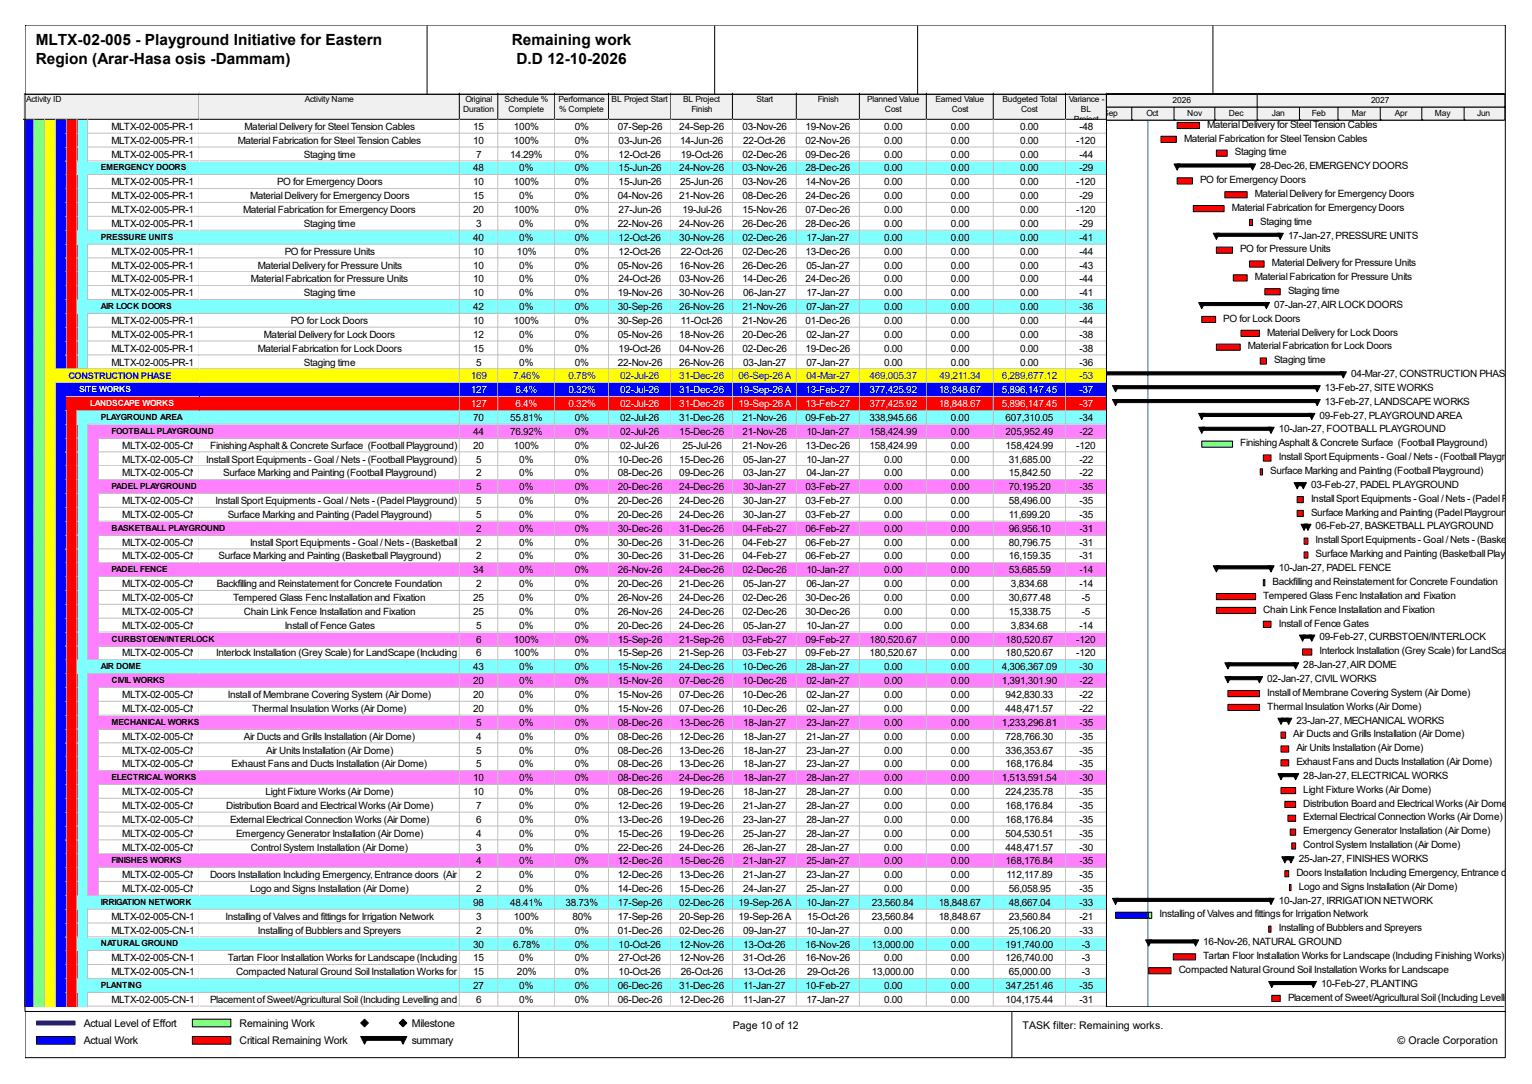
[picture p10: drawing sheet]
<svg xmlns="http://www.w3.org/2000/svg" width="420mm" height="297mm" viewBox="0 0 420 297" stroke-linecap="round" stroke-linejoin="round" font-family="sans-serif">
<defs><g id="words">
<g font-size="4.2">
<text x="9.8" y="12.4">MLTX-02-005 - Playground Initiative for Eastern</text>
<text x="9.8" y="17.7">Region (Arar-Hasa osis -Dammam)</text>
<text x="140.3" y="12.4">Remaining work</text>
<text x="141.6" y="17.7">D.D 12-10-2026</text>
</g>
<g font-size="2.9">
<text x="22.9" y="281.3">Actual Level of Effort</text>
<text x="65.7" y="281.3">Remaining Work</text>
<text x="112.9" y="281.3">Milestone</text>
<text x="200.9" y="281.9">Page 10 of 12</text>
<text x="280.3" y="281.9">TASK filter: Remaining works.</text>
<text x="22.9" y="286.1">Actual Work</text>
<text x="65.7" y="286.1">Critical Remaining Work</text>
<text x="112.9" y="286.1">summary</text>
<text x="383.2" y="286.1">© Oracle Corporation</text>
</g>
<g font-size="2.7">
<text x="30.6" y="35.6">MLTX-02-005-PR-11640</text>
<text x="67.1" y="35.6">Material Delivery for Steel Tension Cables</text>
<text x="129.7" y="35.6">15</text>
<text x="140.9" y="35.6">100%</text>
<text x="157.6" y="35.6">0%</text>
<text x="169.4" y="35.6">07-Sep-26</text>
<text x="186.2" y="35.6">24-Sep-26</text>
<text x="203.5" y="35.6">03-Nov-26</text>
<text x="220.9" y="35.6">19-Nov-26</text>
<text x="242.4" y="35.6">0.00</text>
<text x="260.7" y="35.6">0.00</text>
<text x="279.7" y="35.6">0.00</text>
<text x="295.9" y="35.6">-48</text>
<text x="330.9" y="35">Material Delivery for Steel Tension Cables</text>
<text x="30.6" y="39.4">MLTX-02-005-PR-12010</text>
<text x="65.2" y="39.4">Material Fabrication for Steel Tension Cables</text>
<text x="129.7" y="39.4">10</text>
<text x="140.9" y="39.4">100%</text>
<text x="157.6" y="39.4">0%</text>
<text x="169.6" y="39.4">03-Jun-26</text>
<text x="186.4" y="39.4">14-Jun-26</text>
<text x="203.8" y="39.4">22-Oct-26</text>
<text x="220.9" y="39.4">02-Nov-26</text>
<text x="242.4" y="39.4">0.00</text>
<text x="260.7" y="39.4">0.00</text>
<text x="279.7" y="39.4">0.00</text>
<text x="295.1" y="39.4">-120</text>
<text x="324.6" y="38.8">Material Fabrication for Steel Tension Cables</text>
<text x="30.6" y="43.2">MLTX-02-005-PR-12050</text>
<text x="83.3" y="43.2">Staging time</text>
<text x="129.7" y="47">48</text>
<text x="130.6" y="43.2">7</text>
<text x="139.8" y="43.2">14.29%</text>
<text x="142.4" y="47">0%</text>
<text x="157.6" y="43.2">0%</text>
<text x="157.6" y="47">0%</text>
<text x="169.6" y="43.2">12-Oct-26</text>
<text x="169.6" y="47">15-Jun-26</text>
<text x="186.2" y="47">24-Nov-26</text>
<text x="186.6" y="43.2">19-Oct-26</text>
<text x="203.5" y="43.2">02-Dec-26</text>
<text x="203.5" y="47">03-Nov-26</text>
<text x="220.9" y="43.2">09-Dec-26</text>
<text x="220.9" y="47">28-Dec-26</text>
<text x="242.4" y="43.2">0.00</text>
<text x="242.4" y="47">0.00</text>
<text x="260.7" y="43.2">0.00</text>
<text x="260.7" y="47">0.00</text>
<text x="279.7" y="43.2">0.00</text>
<text x="279.7" y="47">0.00</text>
<text x="295.9" y="43.2">-44</text>
<text x="295.9" y="47">-29</text>
<text x="338.5" y="42.6">Staging time</text>
<text x="345.5" y="46.4">28-Dec-26, EMERGENCY DOORS</text>
<text x="30.6" y="50.8">MLTX-02-005-PR-11650</text>
<text x="75.9" y="50.8">PO for Emergency Doors</text>
<text x="129.7" y="50.8">10</text>
<text x="140.9" y="50.8">100%</text>
<text x="157.6" y="50.8">0%</text>
<text x="169.6" y="50.8">15-Jun-26</text>
<text x="186.4" y="50.8">25-Jun-26</text>
<text x="203.5" y="50.8">03-Nov-26</text>
<text x="220.9" y="50.8">14-Nov-26</text>
<text x="242.4" y="50.8">0.00</text>
<text x="260.7" y="50.8">0.00</text>
<text x="279.7" y="50.8">0.00</text>
<text x="295.1" y="50.8">-120</text>
<text x="329.1" y="50.2">PO for Emergency Doors</text>
<text x="344" y="54">Material Delivery for Emergency Doors</text>
<text x="30.6" y="54.6">MLTX-02-005-PR-11660</text>
<text x="30.6" y="58.4">MLTX-02-005-PR-12020</text>
<text x="66.6" y="58.4">Material Fabrication for Emergency Doors</text>
<text x="68.5" y="54.6">Material Delivery for Emergency Doors</text>
<text x="129.7" y="54.6">15</text>
<text x="129.7" y="58.4">20</text>
<text x="140.9" y="58.4">100%</text>
<text x="142.4" y="54.6">0%</text>
<text x="157.6" y="54.6">0%</text>
<text x="157.6" y="58.4">0%</text>
<text x="169.4" y="54.6">04-Nov-26</text>
<text x="169.6" y="58.4">27-Jun-26</text>
<text x="186.2" y="54.6">21-Nov-26</text>
<text x="187.1" y="58.4">19-Jul-26</text>
<text x="203.5" y="54.6">08-Dec-26</text>
<text x="203.5" y="58.4">15-Nov-26</text>
<text x="220.9" y="54.6">24-Dec-26</text>
<text x="220.9" y="58.4">07-Dec-26</text>
<text x="242.4" y="54.6">0.00</text>
<text x="242.4" y="58.4">0.00</text>
<text x="260.7" y="54.6">0.00</text>
<text x="260.7" y="58.4">0.00</text>
<text x="279.7" y="54.6">0.00</text>
<text x="279.7" y="58.4">0.00</text>
<text x="295.1" y="58.4">-120</text>
<text x="295.9" y="54.6">-29</text>
<text x="337.7" y="57.7">Material Fabrication for Emergency Doors</text>
<text x="30.6" y="62.2">MLTX-02-005-PR-12060</text>
<text x="83.3" y="62.2">Staging time</text>
<text x="129.7" y="66">40</text>
<text x="130.6" y="62.2">3</text>
<text x="142.4" y="62.2">0%</text>
<text x="142.4" y="66">0%</text>
<text x="157.6" y="62.2">0%</text>
<text x="157.6" y="66">0%</text>
<text x="169.4" y="62.2">22-Nov-26</text>
<text x="169.6" y="66">12-Oct-26</text>
<text x="186.2" y="62.2">24-Nov-26</text>
<text x="186.2" y="66">30-Nov-26</text>
<text x="203.5" y="62.2">26-Dec-26</text>
<text x="203.5" y="66">02-Dec-26</text>
<text x="220.9" y="62.2">28-Dec-26</text>
<text x="221.1" y="66">17-Jan-27</text>
<text x="242.4" y="62.2">0.00</text>
<text x="242.4" y="66">0.00</text>
<text x="260.7" y="62.2">0.00</text>
<text x="260.7" y="66">0.00</text>
<text x="279.7" y="62.2">0.00</text>
<text x="279.7" y="66">0.00</text>
<text x="295.9" y="62.2">-29</text>
<text x="295.9" y="66">-41</text>
<text x="345.5" y="61.6">Staging time</text>
<text x="353.1" y="65.4">17-Jan-27, PRESSURE UNITS</text>
<text x="30.6" y="69.8">MLTX-02-005-PR-11670</text>
<text x="78.1" y="69.8">PO for Pressure Units</text>
<text x="129.7" y="69.8">10</text>
<text x="141.7" y="69.8">10%</text>
<text x="157.6" y="69.8">0%</text>
<text x="169.6" y="69.8">12-Oct-26</text>
<text x="186.6" y="69.8">22-Oct-26</text>
<text x="203.5" y="69.8">02-Dec-26</text>
<text x="220.9" y="69.8">13-Dec-26</text>
<text x="242.4" y="69.8">0.00</text>
<text x="260.7" y="69.8">0.00</text>
<text x="279.7" y="69.8">0.00</text>
<text x="295.9" y="69.8">-44</text>
<text x="340" y="69.1">PO for Pressure Units</text>
<text x="30.6" y="73.6">MLTX-02-005-PR-11680</text>
<text x="30.6" y="77.4">MLTX-02-005-PR-12030</text>
<text x="68.7" y="77.4">Material Fabrication for Pressure Units</text>
<text x="70.7" y="73.6">Material Delivery for Pressure Units</text>
<text x="129.7" y="73.6">10</text>
<text x="129.7" y="77.4">10</text>
<text x="142.4" y="73.6">0%</text>
<text x="142.4" y="77.4">0%</text>
<text x="157.6" y="73.6">0%</text>
<text x="157.6" y="77.4">0%</text>
<text x="169.4" y="73.6">05-Nov-26</text>
<text x="169.6" y="77.4">24-Oct-26</text>
<text x="186.2" y="73.6">16-Nov-26</text>
<text x="186.2" y="77.4">03-Nov-26</text>
<text x="203.5" y="73.6">26-Dec-26</text>
<text x="203.5" y="77.4">14-Dec-26</text>
<text x="220.9" y="77.4">24-Dec-26</text>
<text x="221.1" y="73.6">05-Jan-27</text>
<text x="242.4" y="73.6">0.00</text>
<text x="242.4" y="77.4">0.00</text>
<text x="260.7" y="73.6">0.00</text>
<text x="260.7" y="77.4">0.00</text>
<text x="279.7" y="73.6">0.00</text>
<text x="279.7" y="77.4">0.00</text>
<text x="295.9" y="73.6">-43</text>
<text x="295.9" y="77.4">-44</text>
<text x="344" y="76.8">Material Fabrication for Pressure Units</text>
<text x="348.7" y="72.9">Material Delivery for Pressure Units</text>
<text x="30.6" y="81.2">MLTX-02-005-PR-12070</text>
<text x="83.3" y="81.2">Staging time</text>
<text x="129.7" y="81.2">10</text>
<text x="142.4" y="81.2">0%</text>
<text x="157.6" y="81.2">0%</text>
<text x="169.4" y="81.2">19-Nov-26</text>
<text x="186.2" y="81.2">30-Nov-26</text>
<text x="203.8" y="81.2">06-Jan-27</text>
<text x="221.1" y="81.2">17-Jan-27</text>
<text x="242.4" y="81.2">0.00</text>
<text x="260.7" y="81.2">0.00</text>
<text x="279.7" y="81.2">0.00</text>
<text x="295.9" y="81.2">-41</text>
<text x="353.1" y="80.6">Staging time</text>
<text x="30.6" y="88.8">MLTX-02-005-PR-11690</text>
<text x="79.7" y="88.8">PO for Lock Doors</text>
<text x="129.7" y="85">42</text>
<text x="129.7" y="88.8">10</text>
<text x="140.9" y="88.8">100%</text>
<text x="142.4" y="85">0%</text>
<text x="157.6" y="85">0%</text>
<text x="157.6" y="88.8">0%</text>
<text x="169.4" y="85">30-Sep-26</text>
<text x="169.4" y="88.8">30-Sep-26</text>
<text x="186.2" y="85">26-Nov-26</text>
<text x="186.6" y="88.8">11-Oct-26</text>
<text x="203.5" y="85">21-Nov-26</text>
<text x="203.5" y="88.8">21-Nov-26</text>
<text x="220.9" y="88.8">01-Dec-26</text>
<text x="221.1" y="85">07-Jan-27</text>
<text x="242.4" y="85">0.00</text>
<text x="242.4" y="88.8">0.00</text>
<text x="260.7" y="85">0.00</text>
<text x="260.7" y="88.8">0.00</text>
<text x="279.7" y="85">0.00</text>
<text x="279.7" y="88.8">0.00</text>
<text x="295.9" y="85">-36</text>
<text x="295.9" y="88.8">-44</text>
<text x="335.4" y="88.1">PO for Lock Doors</text>
<text x="349.3" y="84.3">07-Jan-27, AIR LOCK DOORS</text>
<text x="30.6" y="92.5">MLTX-02-005-PR-11700</text>
<text x="72.3" y="92.5">Material Delivery for Lock Doors</text>
<text x="129.7" y="92.5">12</text>
<text x="142.4" y="92.5">0%</text>
<text x="157.6" y="92.5">0%</text>
<text x="169.4" y="92.5">05-Nov-26</text>
<text x="186.2" y="92.5">18-Nov-26</text>
<text x="203.5" y="92.5">20-Dec-26</text>
<text x="221.1" y="92.5">02-Jan-27</text>
<text x="242.4" y="92.5">0.00</text>
<text x="260.7" y="92.5">0.00</text>
<text x="279.7" y="92.5">0.00</text>
<text x="295.9" y="92.5">-38</text>
<text x="342.1" y="95.7">Material Fabrication for Lock Doors</text>
<text x="347.4" y="91.9">Material Delivery for Lock Doors</text>
<text x="30.6" y="96.4">MLTX-02-005-PR-12040</text>
<text x="30.6" y="100.2">MLTX-02-005-PR-12080</text>
<text x="70.7" y="96.4">Material Fabrication for Lock Doors</text>
<text x="83.3" y="100.2">Staging time</text>
<text x="129.7" y="96.4">15</text>
<text x="130.6" y="100.2">5</text>
<text x="142.4" y="96.4">0%</text>
<text x="142.4" y="100.2">0%</text>
<text x="157.6" y="96.4">0%</text>
<text x="157.6" y="100.2">0%</text>
<text x="169.4" y="100.2">22-Nov-26</text>
<text x="169.6" y="96.4">19-Oct-26</text>
<text x="186.2" y="96.4">04-Nov-26</text>
<text x="186.2" y="100.2">26-Nov-26</text>
<text x="203.5" y="96.4">02-Dec-26</text>
<text x="203.8" y="100.2">03-Jan-27</text>
<text x="220.9" y="96.4">19-Dec-26</text>
<text x="221.1" y="100.2">07-Jan-27</text>
<text x="242.4" y="96.4">0.00</text>
<text x="242.4" y="100.2">0.00</text>
<text x="260.7" y="96.4">0.00</text>
<text x="260.7" y="100.2">0.00</text>
<text x="279.7" y="96.4">0.00</text>
<text x="279.7" y="100.2">0.00</text>
<text x="295.9" y="96.4">-38</text>
<text x="295.9" y="100.2">-36</text>
<text x="349.3" y="99.5">Staging time</text>
<text x="363.2" y="107.1">13-Feb-27, SITE WORKS</text>
<text x="370.4" y="103.3">04-Mar-27, CONSTRUCTION PHASE</text>
<text x="363.2" y="110.9">13-Feb-27, LANDSCAPE WORKS</text>
<text x="129.7" y="115.4">70</text>
<text x="129.7" y="119.1">44</text>
<text x="139.8" y="115.4">55.81%</text>
<text x="139.8" y="119.1">76.92%</text>
<text x="157.6" y="115.4">0%</text>
<text x="157.6" y="119.1">0%</text>
<text x="170" y="115.4">02-Jul-26</text>
<text x="170" y="119.1">02-Jul-26</text>
<text x="186.2" y="115.4">31-Dec-26</text>
<text x="186.2" y="119.1">15-Dec-26</text>
<text x="203.5" y="115.4">21-Nov-26</text>
<text x="203.5" y="119.1">21-Nov-26</text>
<text x="220.9" y="115.4">09-Feb-27</text>
<text x="221.1" y="119.1">10-Jan-27</text>
<text x="238.3" y="115.4">338,945.66</text>
<text x="238.3" y="119.1">158,424.99</text>
<text x="260.7" y="115.4">0.00</text>
<text x="260.7" y="119.1">0.00</text>
<text x="275.7" y="115.4">607,310.05</text>
<text x="275.7" y="119.1">205,952.49</text>
<text x="295.9" y="115.4">-34</text>
<text x="295.9" y="119.1">-22</text>
<text x="350.6" y="118.5">10-Jan-27, FOOTBALL PLAYGROUND</text>
<text x="361.7" y="114.7">09-Feb-27, PLAYGROUND AREA</text>
<text x="33.5" y="122.9">MLTX-02-005-CN-13530</text>
<text x="57.6" y="122.9">Finishing Asphalt &amp; Concrete Surface (Football Playground)</text>
<text x="129.7" y="122.9">20</text>
<text x="140.9" y="122.9">100%</text>
<text x="157.6" y="122.9">0%</text>
<text x="170" y="122.9">02-Jul-26</text>
<text x="187.1" y="122.9">25-Jul-26</text>
<text x="203.5" y="122.9">21-Nov-26</text>
<text x="220.9" y="122.9">13-Dec-26</text>
<text x="238.3" y="122.9">158,424.99</text>
<text x="260.7" y="122.9">0.00</text>
<text x="275.7" y="122.9">158,424.99</text>
<text x="295.1" y="122.9">-120</text>
<text x="340" y="122.3">Finishing Asphalt &amp; Concrete Surface (Football Playground)</text>
<text x="33.5" y="126.7">MLTX-02-005-CN-13540</text>
<text x="33.5" y="130.5">MLTX-02-005-CN-13550Surface Marking and Painting (Football Playground)</text>
<text x="56.5" y="126.7">Install Sport Equipments - Goal / Nets - (Football Playground)</text>
<text x="130.6" y="126.7">5</text>
<text x="130.6" y="130.5">2</text>
<text x="142.4" y="126.7">0%</text>
<text x="142.4" y="130.5">0%</text>
<text x="157.6" y="126.7">0%</text>
<text x="157.6" y="130.5">0%</text>
<text x="169.4" y="126.7">10-Dec-26</text>
<text x="169.4" y="130.5">08-Dec-26</text>
<text x="186.2" y="126.7">15-Dec-26</text>
<text x="186.2" y="130.5">09-Dec-26</text>
<text x="203.8" y="126.7">05-Jan-27</text>
<text x="203.8" y="130.5">03-Jan-27</text>
<text x="221.1" y="126.7">10-Jan-27</text>
<text x="221.1" y="130.5">04-Jan-27</text>
<text x="242.4" y="126.7">0.00</text>
<text x="242.4" y="130.5">0.00</text>
<text x="260.7" y="126.7">0.00</text>
<text x="260.7" y="130.5">0.00</text>
<text x="276.5" y="126.7">31,685.00</text>
<text x="276.5" y="130.5">15,842.50</text>
<text x="295.9" y="126.7">-22</text>
<text x="295.9" y="130.5">-22</text>
<text x="348.2" y="129.9">Surface Marking and Painting (Football Playground)</text>
<text x="350.6" y="126.1">Install Sport Equipments - Goal / Nets - (Football Playground)</text>
<text x="130.6" y="134.3">5</text>
<text x="142.4" y="134.3">0%</text>
<text x="157.6" y="134.3">0%</text>
<text x="169.4" y="134.3">20-Dec-26</text>
<text x="186.2" y="134.3">24-Dec-26</text>
<text x="203.8" y="134.3">30-Jan-27</text>
<text x="220.9" y="134.3">03-Feb-27</text>
<text x="242.4" y="134.3">0.00</text>
<text x="260.7" y="134.3">0.00</text>
<text x="276.5" y="134.3">70,195.20</text>
<text x="295.9" y="134.3">-35</text>
<text x="359.4" y="133.7">03-Feb-27, PADEL PLAYGROUND</text>
<text x="359.4" y="137.5">Install Sport Equipments - Goal / Nets - (Padel Playgrou</text>
<text x="33.5" y="138.1">MLTX-02-005-CN-13590</text>
<text x="33.5" y="141.9">MLTX-02-005-CN-13600Surface Marking and Painting (Padel Playground)</text>
<text x="59.1" y="138.1">Install Sport Equipments - Goal / Nets - (Padel Playground)</text>
<text x="130.6" y="138.1">5</text>
<text x="130.6" y="141.9">5</text>
<text x="142.4" y="138.1">0%</text>
<text x="142.4" y="141.9">0%</text>
<text x="157.6" y="138.1">0%</text>
<text x="157.6" y="141.9">0%</text>
<text x="169.4" y="138.1">20-Dec-26</text>
<text x="169.4" y="141.9">20-Dec-26</text>
<text x="186.2" y="138.1">24-Dec-26</text>
<text x="186.2" y="141.9">24-Dec-26</text>
<text x="203.8" y="138.1">30-Jan-27</text>
<text x="203.8" y="141.9">30-Jan-27</text>
<text x="220.9" y="138.1">03-Feb-27</text>
<text x="220.9" y="141.9">03-Feb-27</text>
<text x="242.4" y="138.1">0.00</text>
<text x="242.4" y="141.9">0.00</text>
<text x="260.7" y="138.1">0.00</text>
<text x="260.7" y="141.9">0.00</text>
<text x="276.5" y="138.1">58,496.00</text>
<text x="276.5" y="141.9">11,699.20</text>
<text x="295.9" y="138.1">-35</text>
<text x="295.9" y="141.9">-35</text>
<text x="359.4" y="141.3">Surface Marking and Painting (Padel Playground)</text>
<text x="33.5" y="149.5">MLTX-02-005-CN-13640</text>
<text x="68.5" y="149.5">Install Sport Equipments - Goal / Nets - (Basketball</text>
<text x="130.6" y="145.7">2</text>
<text x="130.6" y="149.5">2</text>
<text x="142.4" y="145.7">0%</text>
<text x="142.4" y="149.5">0%</text>
<text x="157.6" y="145.7">0%</text>
<text x="157.6" y="149.5">0%</text>
<text x="169.4" y="145.7">30-Dec-26</text>
<text x="169.4" y="149.5">30-Dec-26</text>
<text x="186.2" y="145.7">31-Dec-26</text>
<text x="186.2" y="149.5">31-Dec-26</text>
<text x="203.5" y="145.7">04-Feb-27</text>
<text x="203.5" y="149.5">04-Feb-27</text>
<text x="220.9" y="145.7">06-Feb-27</text>
<text x="220.9" y="149.5">06-Feb-27</text>
<text x="242.4" y="145.7">0.00</text>
<text x="242.4" y="149.5">0.00</text>
<text x="260.7" y="145.7">0.00</text>
<text x="260.7" y="149.5">0.00</text>
<text x="276.5" y="145.7">96,956.10</text>
<text x="276.5" y="149.5">80,796.75</text>
<text x="295.9" y="145.7">-31</text>
<text x="295.9" y="149.5">-31</text>
<text x="360.7" y="145.1">06-Feb-27, BASKETBALL PLAYGROUND</text>
<text x="360.7" y="148.9">Install Sport Equipments - Goal / Nets - (Basketball Pla</text>
<text x="33.5" y="153.3">MLTX-02-005-CN-13650</text>
<text x="59.9" y="153.3">Surface Marking and Painting (Basketball Playground)</text>
<text x="111.4" y="152.7">Playground)</text>
<text x="130.6" y="153.3">2</text>
<text x="142.4" y="153.3">0%</text>
<text x="157.6" y="153.3">0%</text>
<text x="169.4" y="153.3">30-Dec-26</text>
<text x="186.2" y="153.3">31-Dec-26</text>
<text x="203.5" y="153.3">04-Feb-27</text>
<text x="220.9" y="153.3">06-Feb-27</text>
<text x="242.4" y="153.3">0.00</text>
<text x="260.7" y="153.3">0.00</text>
<text x="276.5" y="153.3">16,159.35</text>
<text x="295.9" y="153.3">-31</text>
<text x="360.7" y="152.7">Surface Marking and Painting (Basketball Playground)</text>
<text x="33.5" y="160.9">MLTX-02-005-CN-13671</text>
<text x="59.5" y="160.9">Backfilling and Reinstatement for Concrete Foundation</text>
<text x="129.7" y="157.1">34</text>
<text x="130.6" y="160.9">2</text>
<text x="142.4" y="157.1">0%</text>
<text x="142.4" y="160.9">0%</text>
<text x="157.6" y="157.1">0%</text>
<text x="157.6" y="160.9">0%</text>
<text x="169.4" y="157.1">26-Nov-26</text>
<text x="169.4" y="160.9">20-Dec-26</text>
<text x="186.2" y="157.1">24-Dec-26</text>
<text x="186.2" y="160.9">21-Dec-26</text>
<text x="203.5" y="157.1">02-Dec-26</text>
<text x="203.8" y="160.9">05-Jan-27</text>
<text x="221.1" y="157.1">10-Jan-27</text>
<text x="221.1" y="160.9">06-Jan-27</text>
<text x="242.4" y="157.1">0.00</text>
<text x="242.4" y="160.9">0.00</text>
<text x="260.7" y="157.1">0.00</text>
<text x="260.7" y="160.9">0.00</text>
<text x="276.5" y="157.1">53,685.59</text>
<text x="277.2" y="160.9">3,834.68</text>
<text x="295.9" y="157.1">-14</text>
<text x="295.9" y="160.9">-14</text>
<text x="348.9" y="160.3">Backfilling and Reinstatement for Concrete Foundation</text>
<text x="350.6" y="156.5">10-Jan-27, PADEL FENCE</text>
<text x="33.5" y="164.7">MLTX-02-005-CN-13680 Tempered Glass Fenc Installation and Fixation</text>
<text x="129.7" y="164.7">25</text>
<text x="142.4" y="164.7">0%</text>
<text x="157.6" y="164.7">0%</text>
<text x="169.4" y="164.7">26-Nov-26</text>
<text x="186.2" y="164.7">24-Dec-26</text>
<text x="203.5" y="164.7">02-Dec-26</text>
<text x="220.9" y="164.7">30-Dec-26</text>
<text x="242.4" y="164.7">0.00</text>
<text x="260.7" y="164.7">0.00</text>
<text x="276.5" y="164.7">30,677.48</text>
<text x="296.5" y="164.7">-5</text>
<text x="346.3" y="164.1">Tempered Glass Fenc Installation and Fixation</text>
<text x="346.3" y="167.9">Chain Link Fence Installation and Fixation</text>
<text x="33.5" y="168.5">MLTX-02-005-CN-13690</text>
<text x="33.5" y="172.3">MLTX-02-005-CN-13700</text>
<text x="66.8" y="168.5">Chain Link Fence Installation and Fixation</text>
<text x="78.1" y="172.3">Install of Fence Gates</text>
<text x="129.7" y="168.5">25</text>
<text x="130.6" y="172.3">5</text>
<text x="142.4" y="168.5">0%</text>
<text x="142.4" y="172.3">0%</text>
<text x="157.6" y="168.5">0%</text>
<text x="157.6" y="172.3">0%</text>
<text x="169.4" y="168.5">26-Nov-26</text>
<text x="169.4" y="172.3">20-Dec-26</text>
<text x="186.2" y="168.5">24-Dec-26</text>
<text x="186.2" y="172.3">24-Dec-26</text>
<text x="203.5" y="168.5">02-Dec-26</text>
<text x="203.8" y="172.3">05-Jan-27</text>
<text x="220.9" y="168.5">30-Dec-26</text>
<text x="221.1" y="172.3">10-Jan-27</text>
<text x="242.4" y="168.5">0.00</text>
<text x="242.4" y="172.3">0.00</text>
<text x="260.7" y="168.5">0.00</text>
<text x="260.7" y="172.3">0.00</text>
<text x="276.5" y="168.5">15,338.75</text>
<text x="277.2" y="172.3">3,834.68</text>
<text x="295.9" y="172.3">-14</text>
<text x="296.5" y="168.5">-5</text>
<text x="350.6" y="171.7">Install of Fence Gates</text>
<text x="33.5" y="179.9">MLTX-02-005-CN-13390</text>
<text x="59.3" y="179.9">Interlock Installation (Grey Scale) for LandScape (Including</text>
<text x="130.6" y="176.1">6</text>
<text x="130.6" y="179.9">6</text>
<text x="140.9" y="176.1">100%</text>
<text x="140.9" y="179.9">100%</text>
<text x="157.6" y="176.1">0%</text>
<text x="157.6" y="179.9">0%</text>
<text x="169.4" y="176.1">15-Sep-26</text>
<text x="169.4" y="179.9">15-Sep-26</text>
<text x="186.2" y="176.1">21-Sep-26</text>
<text x="186.2" y="179.9">21-Sep-26</text>
<text x="203.5" y="176.1">03-Feb-27</text>
<text x="203.5" y="179.9">03-Feb-27</text>
<text x="220.9" y="176.1">09-Feb-27</text>
<text x="220.9" y="179.9">09-Feb-27</text>
<text x="238.3" y="176.1">180,520.67</text>
<text x="238.3" y="179.9">180,520.67</text>
<text x="260.7" y="176.1">0.00</text>
<text x="260.7" y="179.9">0.00</text>
<text x="275.7" y="176.1">180,520.67</text>
<text x="275.7" y="179.9">180,520.67</text>
<text x="295.1" y="176.1">-120</text>
<text x="295.1" y="179.9">-120</text>
<text x="361.7" y="175.5">09-Feb-27, CURBSTOEN/INTERLOCK</text>
<text x="361.7" y="179.2">Interlock Installation (Grey Scale) for LandScape (Inc</text>
<text x="106.3" y="183">Finishing Works)</text>
<text x="129.7" y="183.7">43</text>
<text x="142.4" y="183.7">0%</text>
<text x="157.6" y="183.7">0%</text>
<text x="169.4" y="183.7">15-Nov-26</text>
<text x="186.2" y="183.7">24-Dec-26</text>
<text x="203.5" y="183.7">10-Dec-26</text>
<text x="221.1" y="183.7">28-Jan-27</text>
<text x="242.4" y="183.7">0.00</text>
<text x="260.7" y="183.7">0.00</text>
<text x="274.6" y="183.7">4,306,367.09</text>
<text x="295.9" y="183.7">-30</text>
<text x="357.3" y="183">28-Jan-27, AIR DOME</text>
<text x="33.5" y="191.3">MLTX-02-005-CN-13740Install of Membrane Covering System (Air Dome)</text>
<text x="129.7" y="187.5">20</text>
<text x="129.7" y="191.3">20</text>
<text x="142.4" y="187.5">0%</text>
<text x="142.4" y="191.3">0%</text>
<text x="157.6" y="187.5">0%</text>
<text x="157.6" y="191.3">0%</text>
<text x="169.4" y="187.5">15-Nov-26</text>
<text x="169.4" y="191.3">15-Nov-26</text>
<text x="186.2" y="187.5">07-Dec-26</text>
<text x="186.2" y="191.3">07-Dec-26</text>
<text x="203.5" y="187.5">10-Dec-26</text>
<text x="203.5" y="191.3">10-Dec-26</text>
<text x="221.1" y="187.5">02-Jan-27</text>
<text x="221.1" y="191.3">02-Jan-27</text>
<text x="242.4" y="187.5">0.00</text>
<text x="242.4" y="191.3">0.00</text>
<text x="260.7" y="187.5">0.00</text>
<text x="260.7" y="191.3">0.00</text>
<text x="274.6" y="187.5">1,391,301.90</text>
<text x="275.7" y="191.3">942,830.33</text>
<text x="295.9" y="187.5">-22</text>
<text x="295.9" y="191.3">-22</text>
<text x="347.4" y="186.9">02-Jan-27, CIVIL WORKS</text>
<text x="347.4" y="190.6">Install of Membrane Covering System (Air Dome)</text>
<text x="33.5" y="195.1">MLTX-02-005-CN-13750</text>
<text x="69.2" y="195.1">Thermal Insulation Works (Air Dome)</text>
<text x="129.7" y="195.1">20</text>
<text x="142.4" y="195.1">0%</text>
<text x="157.6" y="195.1">0%</text>
<text x="169.4" y="195.1">15-Nov-26</text>
<text x="186.2" y="195.1">07-Dec-26</text>
<text x="203.5" y="195.1">10-Dec-26</text>
<text x="221.1" y="195.1">02-Jan-27</text>
<text x="242.4" y="195.1">0.00</text>
<text x="260.7" y="195.1">0.00</text>
<text x="275.7" y="195.1">448,471.57</text>
<text x="295.9" y="195.1">-22</text>
<text x="347.4" y="194.4">Thermal Insulation Works (Air Dome)</text>
<text x="33.5" y="202.6">MLTX-02-005-CN-13780</text>
<text x="66.8" y="202.6">Air Ducts and Grills Installation (Air Dome)</text>
<text x="130.6" y="198.9">5</text>
<text x="130.6" y="202.6">4</text>
<text x="142.4" y="198.9">0%</text>
<text x="142.4" y="202.6">0%</text>
<text x="157.6" y="198.9">0%</text>
<text x="157.6" y="202.6">0%</text>
<text x="169.4" y="198.9">08-Dec-26</text>
<text x="169.4" y="202.6">08-Dec-26</text>
<text x="186.2" y="198.9">13-Dec-26</text>
<text x="186.2" y="202.6">12-Dec-26</text>
<text x="203.8" y="198.9">18-Jan-27</text>
<text x="203.8" y="202.6">18-Jan-27</text>
<text x="221.1" y="198.9">23-Jan-27</text>
<text x="221.1" y="202.6">21-Jan-27</text>
<text x="242.4" y="198.9">0.00</text>
<text x="242.4" y="202.6">0.00</text>
<text x="260.7" y="198.9">0.00</text>
<text x="260.7" y="202.6">0.00</text>
<text x="274.6" y="198.9">1,233,296.81</text>
<text x="275.7" y="202.6">728,766.30</text>
<text x="295.9" y="198.9">-35</text>
<text x="295.9" y="202.6">-35</text>
<text x="354.5" y="202">Air Ducts and Grills Installation (Air Dome)</text>
<text x="355.4" y="198.2">23-Jan-27, MECHANICAL WORKS</text>
<text x="33.5" y="206.5">MLTX-02-005-CN-13790</text>
<text x="73" y="206.5">Air Units Installation (Air Dome)</text>
<text x="130.6" y="206.5">5</text>
<text x="142.4" y="206.5">0%</text>
<text x="157.6" y="206.5">0%</text>
<text x="169.4" y="206.5">08-Dec-26</text>
<text x="186.2" y="206.5">13-Dec-26</text>
<text x="203.8" y="206.5">18-Jan-27</text>
<text x="221.1" y="206.5">23-Jan-27</text>
<text x="242.4" y="206.5">0.00</text>
<text x="260.7" y="206.5">0.00</text>
<text x="275.7" y="206.5">336,353.67</text>
<text x="295.9" y="206.5">-35</text>
<text x="355.4" y="205.8">Air Units Installation (Air Dome)</text>
<text x="355.4" y="209.6">Exhaust Fans and Ducts Installation (Air Dome)</text>
<text x="33.5" y="210.3">MLTX-02-005-CN-13800 Exhaust Fans and Ducts Installation (Air Dome)</text>
<text x="129.7" y="214">10</text>
<text x="130.6" y="210.3">5</text>
<text x="142.4" y="210.3">0%</text>
<text x="142.4" y="214">0%</text>
<text x="157.6" y="210.3">0%</text>
<text x="157.6" y="214">0%</text>
<text x="169.4" y="210.3">08-Dec-26</text>
<text x="169.4" y="214">08-Dec-26</text>
<text x="186.2" y="210.3">13-Dec-26</text>
<text x="186.2" y="214">24-Dec-26</text>
<text x="203.8" y="210.3">18-Jan-27</text>
<text x="203.8" y="214">18-Jan-27</text>
<text x="221.1" y="210.3">23-Jan-27</text>
<text x="221.1" y="214">28-Jan-27</text>
<text x="242.4" y="210.3">0.00</text>
<text x="242.4" y="214">0.00</text>
<text x="260.7" y="210.3">0.00</text>
<text x="260.7" y="214">0.00</text>
<text x="274.6" y="214">1,513,591.54</text>
<text x="275.7" y="210.3">168,176.84</text>
<text x="295.9" y="210.3">-35</text>
<text x="295.9" y="214">-30</text>
<text x="357.3" y="213.4">28-Jan-27, ELECTRICAL WORKS</text>
<text x="33.5" y="217.8">MLTX-02-005-CN-13810</text>
<text x="33.5" y="221.7">MLTX-02-005-CN-13820Distribution Board and Electrical Works (Air Dome)</text>
<text x="72.8" y="217.8">Light Fixture Works (Air Dome)</text>
<text x="129.7" y="217.8">10</text>
<text x="130.6" y="221.7">7</text>
<text x="142.4" y="217.8">0%</text>
<text x="142.4" y="221.7">0%</text>
<text x="157.6" y="217.8">0%</text>
<text x="157.6" y="221.7">0%</text>
<text x="169.4" y="217.8">08-Dec-26</text>
<text x="169.4" y="221.7">12-Dec-26</text>
<text x="186.2" y="217.8">19-Dec-26</text>
<text x="186.2" y="221.7">19-Dec-26</text>
<text x="203.8" y="217.8">18-Jan-27</text>
<text x="203.8" y="221.7">21-Jan-27</text>
<text x="221.1" y="217.8">28-Jan-27</text>
<text x="221.1" y="221.7">28-Jan-27</text>
<text x="242.4" y="217.8">0.00</text>
<text x="242.4" y="221.7">0.00</text>
<text x="260.7" y="217.8">0.00</text>
<text x="260.7" y="221.7">0.00</text>
<text x="275.7" y="217.8">224,235.78</text>
<text x="275.7" y="221.7">168,176.84</text>
<text x="295.9" y="217.8">-35</text>
<text x="295.9" y="221.7">-35</text>
<text x="357.3" y="217.2">Light Fixture Works (Air Dome)</text>
<text x="357.3" y="221">Distribution Board and Electrical Works (Air Dome)</text>
<text x="33.5" y="225.4">MLTX-02-005-CN-13830 External Electrical Connection Works (Air Dome)</text>
<text x="130.6" y="225.4">6</text>
<text x="142.4" y="225.4">0%</text>
<text x="157.6" y="225.4">0%</text>
<text x="169.4" y="225.4">13-Dec-26</text>
<text x="186.2" y="225.4">19-Dec-26</text>
<text x="203.8" y="225.4">23-Jan-27</text>
<text x="221.1" y="225.4">28-Jan-27</text>
<text x="242.4" y="225.4">0.00</text>
<text x="260.7" y="225.4">0.00</text>
<text x="275.7" y="225.4">168,176.84</text>
<text x="295.9" y="225.4">-35</text>
<text x="357.3" y="224.8">External Electrical Connection Works (Air Dome)</text>
<text x="33.5" y="229.2">MLTX-02-005-CN-13840</text>
<text x="33.5" y="233">MLTX-02-005-CN-13850</text>
<text x="64.8" y="229.2">Emergency Generator Installation (Air Dome)</text>
<text x="68.7" y="233">Control System Installation (Air Dome)</text>
<text x="130.6" y="229.2">4</text>
<text x="130.6" y="233">3</text>
<text x="142.4" y="229.2">0%</text>
<text x="142.4" y="233">0%</text>
<text x="157.6" y="229.2">0%</text>
<text x="157.6" y="233">0%</text>
<text x="169.4" y="229.2">15-Dec-26</text>
<text x="169.4" y="233">22-Dec-26</text>
<text x="186.2" y="229.2">19-Dec-26</text>
<text x="186.2" y="233">24-Dec-26</text>
<text x="203.8" y="229.2">25-Jan-27</text>
<text x="203.8" y="233">26-Jan-27</text>
<text x="221.1" y="229.2">28-Jan-27</text>
<text x="221.1" y="233">28-Jan-27</text>
<text x="242.4" y="229.2">0.00</text>
<text x="242.4" y="233">0.00</text>
<text x="260.7" y="229.2">0.00</text>
<text x="260.7" y="233">0.00</text>
<text x="275.7" y="229.2">504,530.51</text>
<text x="275.7" y="233">448,471.57</text>
<text x="295.9" y="229.2">-35</text>
<text x="295.9" y="233">-30</text>
<text x="357.3" y="228.6">Emergency Generator Installation (Air Dome)</text>
<text x="357.3" y="232.4">Control System Installation (Air Dome)</text>
<text x="130.6" y="236.8">4</text>
<text x="142.4" y="236.8">0%</text>
<text x="157.6" y="236.8">0%</text>
<text x="169.4" y="236.8">12-Dec-26</text>
<text x="186.2" y="236.8">15-Dec-26</text>
<text x="203.8" y="236.8">21-Jan-27</text>
<text x="221.1" y="236.8">25-Jan-27</text>
<text x="242.4" y="236.8">0.00</text>
<text x="260.7" y="236.8">0.00</text>
<text x="275.7" y="236.8">168,176.84</text>
<text x="295.9" y="236.8">-35</text>
<text x="355.4" y="240">Doors Installation Including Emergency, Entrance doors (A</text>
<text x="356" y="236.2">25-Jan-27, FINISHES WORKS</text>
<text x="33.5" y="240.6">MLTX-02-005-CN-13760</text>
<text x="33.5" y="244.4">MLTX-02-005-CN-13770</text>
<text x="57.6" y="240.6">Doors Installation Including Emergency, Entrance doors (Air</text>
<text x="68.5" y="244.4">Logo and Signs Installation (Air Dome)</text>
<text x="117.3" y="243.8">Dome)</text>
<text x="130.6" y="240.6">2</text>
<text x="130.6" y="244.4">2</text>
<text x="142.4" y="240.6">0%</text>
<text x="142.4" y="244.4">0%</text>
<text x="157.6" y="240.6">0%</text>
<text x="157.6" y="244.4">0%</text>
<text x="169.4" y="240.6">12-Dec-26</text>
<text x="169.4" y="244.4">14-Dec-26</text>
<text x="186.2" y="240.6">13-Dec-26</text>
<text x="186.2" y="244.4">15-Dec-26</text>
<text x="203.8" y="240.6">21-Jan-27</text>
<text x="203.8" y="244.4">24-Jan-27</text>
<text x="221.1" y="240.6">23-Jan-27</text>
<text x="221.1" y="244.4">25-Jan-27</text>
<text x="242.4" y="240.6">0.00</text>
<text x="242.4" y="244.4">0.00</text>
<text x="260.7" y="240.6">0.00</text>
<text x="260.7" y="244.4">0.00</text>
<text x="275.9" y="240.6">112,117.89</text>
<text x="276.5" y="244.4">56,058.95</text>
<text x="295.9" y="240.6">-35</text>
<text x="295.9" y="244.4">-35</text>
<text x="356" y="243.8">Logo and Signs Installation (Air Dome)</text>
<text x="129.7" y="248.2">98</text>
<text x="139.8" y="248.2">48.41%</text>
<text x="155" y="248.2">38.73%</text>
<text x="169.4" y="248.2">17-Sep-26</text>
<text x="186.2" y="248.2">02-Dec-26</text>
<text x="202.5" y="248.2">19-Sep-26 A</text>
<text x="221.1" y="248.2">10-Jan-27</text>
<text x="239" y="248.2">23,560.84</text>
<text x="257.3" y="248.2">18,848.67</text>
<text x="276.5" y="248.2">48,667.04</text>
<text x="295.9" y="248.2">-33</text>
<text x="317.8" y="251.4">Installing of Valves and fittings for Irrigation Network</text>
<text x="350.6" y="247.6">10-Jan-27, IRRIGATION NETWORK</text>
<text x="30.6" y="252">MLTX-02-005-CN-14640</text>
<text x="30.6" y="255.8">MLTX-02-005-CN-14650</text>
<text x="61.8" y="252">Installing of Valves and fittings for Irrigation Network</text>
<text x="70.7" y="255.8">Installing of Bubblers and Spreyers</text>
<text x="130.6" y="252">3</text>
<text x="130.6" y="255.8">2</text>
<text x="140.9" y="252">100%</text>
<text x="142.4" y="255.8">0%</text>
<text x="156.9" y="252">80%</text>
<text x="157.6" y="255.8">0%</text>
<text x="169.4" y="252">17-Sep-26</text>
<text x="169.4" y="255.8">01-Dec-26</text>
<text x="186.2" y="252">20-Sep-26</text>
<text x="186.2" y="255.8">02-Dec-26</text>
<text x="202.5" y="252">19-Sep-26 A</text>
<text x="203.8" y="255.8">09-Jan-27</text>
<text x="221.1" y="255.8">10-Jan-27</text>
<text x="221.3" y="252">15-Oct-26</text>
<text x="239" y="252">23,560.84</text>
<text x="242.4" y="255.8">0.00</text>
<text x="257.3" y="252">18,848.67</text>
<text x="260.7" y="255.8">0.00</text>
<text x="276.5" y="252">23,560.84</text>
<text x="276.5" y="255.8">25,106.20</text>
<text x="295.9" y="252">-21</text>
<text x="295.9" y="255.8">-33</text>
<text x="350.6" y="255.2">Installing of Bubblers and Spreyers</text>
<text x="30.6" y="263.4">MLTX-02-005-CN-13410</text>
<text x="62.4" y="263.4">Tartan Floor Installation Works for Landscape (Including</text>
<text x="129.7" y="259.6">30</text>
<text x="129.7" y="263.4">15</text>
<text x="140.7" y="259.6">6.78%</text>
<text x="142.4" y="263.4">0%</text>
<text x="157.6" y="259.6">0%</text>
<text x="157.6" y="263.4">0%</text>
<text x="169.6" y="259.6">10-Oct-26</text>
<text x="169.6" y="263.4">27-Oct-26</text>
<text x="186.2" y="259.6">12-Nov-26</text>
<text x="186.2" y="263.4">12-Nov-26</text>
<text x="203.8" y="259.6">13-Oct-26</text>
<text x="203.8" y="263.4">31-Oct-26</text>
<text x="220.9" y="259.6">16-Nov-26</text>
<text x="220.9" y="263.4">16-Nov-26</text>
<text x="239" y="259.6">13,000.00</text>
<text x="242.4" y="263.4">0.00</text>
<text x="260.7" y="259.6">0.00</text>
<text x="260.7" y="263.4">0.00</text>
<text x="275.7" y="259.6">191,740.00</text>
<text x="275.7" y="263.4">126,740.00</text>
<text x="296.5" y="259.6">-3</text>
<text x="296.5" y="263.4">-3</text>
<text x="329.9" y="259">16-Nov-26, NATURAL GROUND</text>
<text x="329.9" y="262.8">Tartan Floor Installation Works for Landscape (Including Finishing Works)</text>
<text x="30.6" y="267.2">MLTX-02-005-CN-13420</text>
<text x="64.8" y="267.2">Compacted Natural Ground Soil Installation Works for</text>
<text x="106.3" y="266.6">Finishing Works)</text>
<text x="129.7" y="267.2">15</text>
<text x="141.7" y="267.2">20%</text>
<text x="157.6" y="267.2">0%</text>
<text x="169.6" y="267.2">10-Oct-26</text>
<text x="186.6" y="267.2">26-Oct-26</text>
<text x="203.8" y="267.2">13-Oct-26</text>
<text x="221.3" y="267.2">29-Oct-26</text>
<text x="239" y="267.2">13,000.00</text>
<text x="260.7" y="267.2">0.00</text>
<text x="276.5" y="267.2">65,000.00</text>
<text x="296.5" y="267.2">-3</text>
<text x="323.1" y="266.6">Compacted Natural Ground Soil Installation Works for Landscape</text>
<text x="30.6" y="274.8">MLTX-02-005-CN-13480</text>
<text x="57.6" y="274.8">Placement of Sweet/Agricultural Soil (Including Levelling and</text>
<text x="112.4" y="270.4">Landscape</text>
<text x="129.7" y="271">27</text>
<text x="130.6" y="274.8">6</text>
<text x="142.4" y="271">0%</text>
<text x="142.4" y="274.8">0%</text>
<text x="157.6" y="271">0%</text>
<text x="157.6" y="274.8">0%</text>
<text x="169.4" y="271">06-Dec-26</text>
<text x="169.4" y="274.8">06-Dec-26</text>
<text x="186.2" y="271">31-Dec-26</text>
<text x="186.2" y="274.8">12-Dec-26</text>
<text x="203.8" y="271">11-Jan-27</text>
<text x="203.8" y="274.8">11-Jan-27</text>
<text x="220.9" y="271">10-Feb-27</text>
<text x="221.1" y="274.8">17-Jan-27</text>
<text x="242.4" y="271">0.00</text>
<text x="242.4" y="274.8">0.00</text>
<text x="260.7" y="271">0.00</text>
<text x="260.7" y="274.8">0.00</text>
<text x="275.7" y="271">347,251.46</text>
<text x="275.7" y="274.8">104,175.44</text>
<text x="295.9" y="271">-35</text>
<text x="295.9" y="274.8">-31</text>
<text x="353.1" y="274.2">Placement of Sweet/Agricultural Soil (Including Levelling and</text>
<text x="362.2" y="270.4">10-Feb-27, PLANTING</text>
<text x="115.1" y="278">Grading)</text>
</g>
<g font-size="2.7" fill="#00f">
<text x="129.1" y="104">169</text>
<text x="140.7" y="104">7.46%</text>
<text x="155.9" y="104">0.78%</text>
<text x="170" y="104">02-Jul-26</text>
<text x="186.2" y="104">31-Dec-26</text>
<text x="202.5" y="104">06-Sep-26 A</text>
<text x="221.1" y="104">04-Mar-27</text>
<text x="238.3" y="104">469,005.37</text>
<text x="257.5" y="104">49,211.34</text>
<text x="274.6" y="104">6,289,677.12</text>
<text x="295.9" y="104">-53</text>
</g>
<g font-size="2.7" fill="#fff">
<text x="129.1" y="107.7">127</text>
<text x="141.3" y="107.7">6.4%</text>
<text x="155.9" y="107.7">0.32%</text>
<text x="170" y="107.7">02-Jul-26</text>
<text x="186.2" y="107.7">31-Dec-26</text>
<text x="202.5" y="107.7">19-Sep-26 A</text>
<text x="220.9" y="107.7">13-Feb-27</text>
<text x="238.3" y="107.7">377,425.92</text>
<text x="257.3" y="107.7">18,848.67</text>
<text x="274.6" y="107.7">5,896,147.45</text>
<text x="295.9" y="107.7">-37</text>
<text x="129.1" y="111.5">127</text>
<text x="141.3" y="111.5">6.4%</text>
<text x="155.9" y="111.5">0.32%</text>
<text x="170" y="111.5">02-Jul-26</text>
<text x="186.2" y="111.5">31-Dec-26</text>
<text x="202.5" y="111.5">19-Sep-26 A</text>
<text x="220.9" y="111.5">13-Feb-27</text>
<text x="238.3" y="111.5">377,425.92</text>
<text x="257.3" y="111.5">18,848.67</text>
<text x="274.6" y="111.5">5,896,147.45</text>
<text x="295.9" y="111.5">-37</text>
</g>
<text font-size="2.5" fill="#00f" x="18.8" y="103.8">CONSTRUCTION PHASE</text>
<g font-size="2.3">
<text x="7.2" y="27.9">Activity ID</text>
<text x="83.5" y="27.9">Activity Name</text>
<text x="127.6" y="27.9">Original</text>
<text x="138.3" y="27.9">Schedule %</text>
<text x="153.1" y="27.9">Performance</text>
<text x="167.7" y="27.9">BL Project Start</text>
<text x="187.3" y="27.9">BL Project</text>
<text x="207.3" y="27.9">Start</text>
<text x="224.2" y="27.9">Finish</text>
<text x="237.7" y="27.9">Planned Value</text>
<text x="256.5" y="27.9">Earned Value</text>
<text x="274.8" y="27.9">Budgeted Total</text>
<text x="293" y="27.9">Variance -</text>
<text x="321.4" y="28.1">2026</text>
<text x="375.9" y="28.1">2027</text>
<text x="127" y="30.6">Duration</text>
<text x="139.4" y="30.6">Complete</text>
<text x="153.3" y="30.6">% Complete</text>
<text x="189.6" y="30.6">Finish</text>
<text x="242.6" y="30.6">Cost</text>
<text x="260.9" y="30.6">Cost</text>
<text x="279.9" y="30.6">Cost</text>
<text x="294.4" y="33.4">Project</text>
<text x="296.3" y="30.6">BL</text>
<text x="302.5" y="31.7">Sep</text>
<text x="314.3" y="31.7">Oct</text>
<text x="325.5" y="31.7">Nov</text>
<text x="336.8" y="31.7">Dec</text>
<text x="348.7" y="31.7">Jan</text>
<text x="359.6" y="31.7">Feb</text>
<text x="370.6" y="31.7">Mar</text>
<text x="382.4" y="31.7">Apr</text>
<text x="393.4" y="31.7">May</text>
<text x="405" y="31.7">Jun</text>
<text x="27.6" y="46.7">EMERGENCY DOORS</text>
<text x="27.6" y="65.7">PRESSURE UNITS</text>
<text x="27.6" y="84.6">AIR LOCK DOORS</text>
<text x="27.6" y="115">PLAYGROUND AREA</text>
<text x="30.6" y="118.8">FOOTBALL PLAYGROUND</text>
<text x="30.6" y="134">PADEL PLAYGROUND</text>
<text x="30.6" y="145.4">BASKETBALL PLAYGROUND</text>
<text x="30.6" y="156.8">PADEL FENCE</text>
<text x="30.6" y="175.8">CURBSTOEN/INTERLOCK</text>
<text x="27.6" y="183.3">AIR DOME</text>
<text x="30.6" y="187.2">CIVIL WORKS</text>
<text x="30.6" y="198.5">MECHANICAL WORKS</text>
<text x="30.6" y="213.7">ELECTRICAL WORKS</text>
<text x="30.6" y="236.5">FINISHES WORKS</text>
<text x="27.6" y="247.9">IRRIGATION NETWORK</text>
<text x="27.6" y="259.3">NATURAL GROUND</text>
<text x="27.6" y="270.7">PLANTING</text>
</g>
<g font-size="2.3" fill="#fff">
<text x="21.7" y="107.4">SITE WORKS</text>
<text x="24.7" y="111.2">LANDSCAPE WORKS</text>
</g>
</g></defs>
<path d="M6.5 25.5h48.3v7.4h-48.3z" fill="#f0f0f0"/>
<path d="M54.6 25.5v7.2h-48.3" fill="none" stroke="#000" stroke-width=".27"/>
<path d="M54.8 25.5h71.3v7.4h-71.3z" fill="#f0f0f0"/>
<path d="M125.9 25.5v7.2h-71.3" fill="none" stroke="#000" stroke-width=".27"/>
<path d="M126.1 25.5h10.6v7.4h-10.6z" fill="#f0f0f0"/>
<path d="M136.5 25.5v7.2h-10.6" fill="none" stroke="#000" stroke-width=".27"/>
<path d="M136.7 25.5h15.6v7.4h-15.6z" fill="#f0f0f0"/>
<path d="M152.1 25.5v7.2h-15.6" fill="none" stroke="#000" stroke-width=".27"/>
<path d="M152.3 25.5h14.7v7.4h-14.7z" fill="#f0f0f0"/>
<path d="M166.8 25.5v7.2h-14.7" fill="none" stroke="#000" stroke-width=".27"/>
<path d="M167 25.5h17.1v7.4h-17.1z" fill="#f0f0f0"/>
<path d="M183.9 25.5v7.2h-17.1" fill="none" stroke="#000" stroke-width=".27"/>
<path d="M184.1 25.5h16.9v7.4h-16.9z" fill="#f0f0f0"/>
<path d="M200.8 25.5v7.2h-16.9" fill="none" stroke="#000" stroke-width=".27"/>
<path d="M201 25.5h17.5v7.4h-17.5z" fill="#f0f0f0"/>
<path d="M218.3 25.5v7.2h-17.5" fill="none" stroke="#000" stroke-width=".27"/>
<path d="M218.5 25.5h17.3v7.4h-17.3z" fill="#f0f0f0"/>
<path d="M235.6 25.5v7.2h-17.3" fill="none" stroke="#000" stroke-width=".27"/>
<path d="M235.8 25.5h18.4v7.4h-18.4z" fill="#f0f0f0"/>
<path d="M253.9 25.5v7.2h-18.3" fill="none" stroke="#000" stroke-width=".27"/>
<path d="M254.2 25.5h18.3v7.4h-18.3z" fill="#f0f0f0"/>
<path d="M272.3 25.5v7.2h-18.4" fill="none" stroke="#000" stroke-width=".27"/>
<path d="M272.5 25.5h19.9v7.4h-19.9z" fill="#f0f0f0"/>
<path d="M292.1 25.5v7.2h-19.8" fill="none" stroke="#000" stroke-width=".27"/>
<path d="M292.4 25.5h11.1v7.4h-11.1z" fill="#f0f0f0"/>
<path d="M303.3 25.5v7.2h-11.2" fill="none" stroke="#000" stroke-width=".27"/>
<path d="M6.5 32.9h3v3.8h-3z" fill="#00f"/>
<path d="M9.3 32.7v4" fill="none" stroke="#c0c0c0" stroke-width=".27"/>
<path d="M9.5 32.9h2.9v3.8h-2.9z" fill="#80ff80"/>
<path d="M12.2 32.7v4" fill="none" stroke="#c0c0c0" stroke-width=".27"/>
<path d="M12.4 32.9h3v3.8h-3z" fill="#ff0"/>
<path d="M15.2 32.7v4" fill="none" stroke="#c0c0c0" stroke-width=".27"/>
<path d="M15.4 32.9h2.9v3.8h-2.9z" fill="#00f"/>
<path d="M18.1 32.7v4" fill="none" stroke="#c0c0c0" stroke-width=".27"/>
<path d="M18.3 32.9h3v3.8h-3z" fill="#f00"/>
<path d="M21.1 32.7v4" fill="none" stroke="#c0c0c0" stroke-width=".27"/>
<path d="M21.3 32.9h3v3.8h-3z" fill="#80ffff"/>
<path d="M24 32.7v4" fill="none" stroke="#c0c0c0" stroke-width=".27"/>
<path d="M24.3 32.9h30.5v3.8h-30.5z" fill="#fff"/>
<path d="M24 36.5h30.8M54.6 32.7v4" fill="none" stroke="#c0c0c0" stroke-width=".27"/>
<g fill="#fff">
<path d="M54.8 32.9h71.3v3.8h-71.3z"/>
<path d="M55.2 33.3h70.3v3h-70.3z"/>
</g>
<path d="M125.9 32.7v3.8h-71.1" fill="none" stroke="#c0c0c0" stroke-width=".27"/>
<g fill="#fff">
<path d="M126.1 32.9h10.6v3.8h-10.6z"/>
<path d="M126.5 33.3h9.6v3h-9.6z"/>
</g>
<path d="M136.5 32.7v3.8h-10.4" fill="none" stroke="#c0c0c0" stroke-width=".27"/>
<g fill="#fff">
<path d="M136.7 32.9h15.6v3.8h-15.6z"/>
<path d="M137.1 33.3h14.5v3h-14.5z"/>
</g>
<path d="M152.1 32.7v3.8h-15.4" fill="none" stroke="#c0c0c0" stroke-width=".27"/>
<g fill="#fff">
<path d="M152.3 32.9h14.7v3.8h-14.7z"/>
<path d="M152.7 33.3h13.7v3h-13.7z"/>
</g>
<path d="M166.8 32.7v3.8h-14.5" fill="none" stroke="#c0c0c0" stroke-width=".27"/>
<g fill="#fff">
<path d="M167 32.9h17.1v3.8h-17.1z"/>
<path d="M167.5 33.3h16v3h-16z"/>
</g>
<path d="M183.9 32.7v3.8h-16.9" fill="none" stroke="#c0c0c0" stroke-width=".27"/>
<g fill="#fff">
<path d="M184.1 32.9h16.9v3.8h-16.9z"/>
<path d="M184.6 33.3h15.8v3h-15.8z"/>
</g>
<path d="M200.8 32.7v3.8h-16.7" fill="none" stroke="#c0c0c0" stroke-width=".27"/>
<g fill="#fff">
<path d="M201 32.9h17.5v3.8h-17.5z"/>
<path d="M201.4 33.3h16.5v3h-16.5z"/>
</g>
<path d="M218.3 32.7v3.8h-17.3" fill="none" stroke="#c0c0c0" stroke-width=".27"/>
<g fill="#fff">
<path d="M218.5 32.9h17.3v3.8h-17.3z"/>
<path d="M218.9 33.3h16.3v3h-16.3z"/>
</g>
<path d="M235.6 32.7v3.8h-17.1" fill="none" stroke="#c0c0c0" stroke-width=".27"/>
<g fill="#fff">
<path d="M235.8 32.9h18.4v3.8h-18.4z"/>
<path d="M236.2 33.3h17.3v3h-17.3z"/>
</g>
<path d="M253.9 32.7v3.8h-18.1" fill="none" stroke="#c0c0c0" stroke-width=".27"/>
<g fill="#fff">
<path d="M254.2 32.9h18.3v3.8h-18.3z"/>
<path d="M254.6 33.3h17.3v3h-17.3z"/>
</g>
<path d="M272.3 32.7v3.8h-18.1" fill="none" stroke="#c0c0c0" stroke-width=".27"/>
<g fill="#fff">
<path d="M272.5 32.9h19.9v3.8h-19.9z"/>
<path d="M272.9 33.3h18.8v3h-18.8z"/>
</g>
<path d="M292.1 32.7v3.8h-19.6" fill="none" stroke="#c0c0c0" stroke-width=".27"/>
<g fill="#fff">
<path d="M292.4 32.9h11.1v3.8h-11.1z"/>
<path d="M292.8 33.3h10.1v3h-10.1z"/>
</g>
<path d="M303.3 32.7v3.8h-11" fill="none" stroke="#c0c0c0" stroke-width=".27"/>
<path d="M6.5 36.7h3v3.8h-3z" fill="#00f"/>
<path d="M9.3 36.5v4" fill="none" stroke="#c0c0c0" stroke-width=".27"/>
<path d="M9.5 36.7h2.9v3.8h-2.9z" fill="#80ff80"/>
<path d="M12.2 36.5v4" fill="none" stroke="#c0c0c0" stroke-width=".27"/>
<path d="M12.4 36.7h3v3.8h-3z" fill="#ff0"/>
<path d="M15.2 36.5v4" fill="none" stroke="#c0c0c0" stroke-width=".27"/>
<path d="M15.4 36.7h2.9v3.8h-2.9z" fill="#00f"/>
<path d="M18.1 36.5v4" fill="none" stroke="#c0c0c0" stroke-width=".27"/>
<path d="M18.3 36.7h3v3.8h-3z" fill="#f00"/>
<path d="M21.1 36.5v4" fill="none" stroke="#c0c0c0" stroke-width=".27"/>
<path d="M21.3 36.7h3v3.8h-3z" fill="#80ffff"/>
<path d="M24 36.5v4" fill="none" stroke="#c0c0c0" stroke-width=".27"/>
<path d="M24.3 36.7h30.5v3.8h-30.5z" fill="#fff"/>
<path d="M54.6 36.5v4M24 40.3h30.8" fill="none" stroke="#c0c0c0" stroke-width=".27"/>
<g fill="#fff">
<path d="M54.8 36.7h71.3v3.8h-71.3z"/>
<path d="M55.2 37.1h70.3v3h-70.3z"/>
</g>
<path d="M125.9 36.5v3.8h-71.1" fill="none" stroke="#c0c0c0" stroke-width=".27"/>
<g fill="#fff">
<path d="M126.1 36.7h10.6v3.8h-10.6z"/>
<path d="M126.5 37.1h9.6v3h-9.6z"/>
</g>
<path d="M136.5 36.5v3.8h-10.4" fill="none" stroke="#c0c0c0" stroke-width=".27"/>
<g fill="#fff">
<path d="M136.7 36.7h15.6v3.8h-15.6z"/>
<path d="M137.1 37.1h14.5v3h-14.5z"/>
</g>
<path d="M152.1 36.5v3.8h-15.4" fill="none" stroke="#c0c0c0" stroke-width=".27"/>
<g fill="#fff">
<path d="M152.3 36.7h14.7v3.8h-14.7z"/>
<path d="M152.7 37.1h13.7v3h-13.7z"/>
</g>
<path d="M166.8 36.5v3.8h-14.5" fill="none" stroke="#c0c0c0" stroke-width=".27"/>
<g fill="#fff">
<path d="M167 36.7h17.1v3.8h-17.1z"/>
<path d="M167.5 37.1h16v3h-16z"/>
</g>
<path d="M183.9 36.5v3.8h-16.9" fill="none" stroke="#c0c0c0" stroke-width=".27"/>
<g fill="#fff">
<path d="M184.1 36.7h16.9v3.8h-16.9z"/>
<path d="M184.6 37.1h15.8v3h-15.8z"/>
</g>
<path d="M200.8 36.5v3.8h-16.7" fill="none" stroke="#c0c0c0" stroke-width=".27"/>
<g fill="#fff">
<path d="M201 36.7h17.5v3.8h-17.5z"/>
<path d="M201.4 37.1h16.5v3h-16.5z"/>
</g>
<path d="M218.3 36.5v3.8h-17.3" fill="none" stroke="#c0c0c0" stroke-width=".27"/>
<g fill="#fff">
<path d="M218.5 36.7h17.3v3.8h-17.3z"/>
<path d="M218.9 37.1h16.3v3h-16.3z"/>
</g>
<path d="M235.6 36.5v3.8h-17.1" fill="none" stroke="#c0c0c0" stroke-width=".27"/>
<g fill="#fff">
<path d="M235.8 36.7h18.4v3.8h-18.4z"/>
<path d="M236.2 37.1h17.3v3h-17.3z"/>
</g>
<path d="M253.9 36.5v3.8h-18.1" fill="none" stroke="#c0c0c0" stroke-width=".27"/>
<g fill="#fff">
<path d="M254.2 36.7h18.3v3.8h-18.3z"/>
<path d="M254.6 37.1h17.3v3h-17.3z"/>
</g>
<path d="M272.3 36.5v3.8h-18.1" fill="none" stroke="#c0c0c0" stroke-width=".27"/>
<g fill="#fff">
<path d="M272.5 36.7h19.9v3.8h-19.9z"/>
<path d="M272.9 37.1h18.8v3h-18.8z"/>
</g>
<path d="M292.1 36.5v3.8h-19.6" fill="none" stroke="#c0c0c0" stroke-width=".27"/>
<g fill="#fff">
<path d="M292.4 36.7h11.1v3.8h-11.1z"/>
<path d="M292.8 37.1h10.1v3h-10.1z"/>
</g>
<path d="M303.3 36.5v3.8h-11" fill="none" stroke="#c0c0c0" stroke-width=".27"/>
<path d="M6.5 40.5h3v3.8h-3z" fill="#00f"/>
<path d="M9.3 40.3v4" fill="none" stroke="#c0c0c0" stroke-width=".27"/>
<path d="M9.5 40.5h2.9v3.8h-2.9z" fill="#80ff80"/>
<path d="M12.2 40.3v4" fill="none" stroke="#c0c0c0" stroke-width=".27"/>
<path d="M12.4 40.5h3v3.8h-3z" fill="#ff0"/>
<path d="M15.2 40.3v4" fill="none" stroke="#c0c0c0" stroke-width=".27"/>
<path d="M15.4 40.5h2.9v3.8h-2.9z" fill="#00f"/>
<path d="M18.1 40.3v4" fill="none" stroke="#c0c0c0" stroke-width=".27"/>
<path d="M18.3 40.5h3v3.8h-3z" fill="#f00"/>
<path d="M21.1 40.3v4" fill="none" stroke="#c0c0c0" stroke-width=".27"/>
<path d="M21.3 40.5h3v3.8h-3z" fill="#80ffff"/>
<path d="M24 40.3v4" fill="none" stroke="#c0c0c0" stroke-width=".27"/>
<path d="M24.3 40.5h30.5v3.8h-30.5z" fill="#fff"/>
<path d="M24 44.1h30.8M54.6 40.3v4" fill="none" stroke="#c0c0c0" stroke-width=".27"/>
<g fill="#fff">
<path d="M54.8 40.5h71.3v3.8h-71.3z"/>
<path d="M55.2 40.9h70.3v3h-70.3z"/>
</g>
<path d="M125.9 40.3v3.8h-71.1" fill="none" stroke="#c0c0c0" stroke-width=".27"/>
<g fill="#fff">
<path d="M126.1 40.5h10.6v3.8h-10.6z"/>
<path d="M126.5 40.9h9.6v3h-9.6z"/>
</g>
<path d="M136.5 40.3v3.8h-10.4" fill="none" stroke="#c0c0c0" stroke-width=".27"/>
<g fill="#fff">
<path d="M136.7 40.5h15.6v3.8h-15.6z"/>
<path d="M137.1 40.9h14.5v3h-14.5z"/>
</g>
<path d="M152.1 40.3v3.8h-15.4" fill="none" stroke="#c0c0c0" stroke-width=".27"/>
<g fill="#fff">
<path d="M152.3 40.5h14.7v3.8h-14.7z"/>
<path d="M152.7 40.9h13.7v3h-13.7z"/>
</g>
<path d="M166.8 40.3v3.8h-14.5" fill="none" stroke="#c0c0c0" stroke-width=".27"/>
<g fill="#fff">
<path d="M167 40.5h17.1v3.8h-17.1z"/>
<path d="M167.5 40.9h16v3h-16z"/>
</g>
<path d="M183.9 40.3v3.8h-16.9" fill="none" stroke="#c0c0c0" stroke-width=".27"/>
<g fill="#fff">
<path d="M184.1 40.5h16.9v3.8h-16.9z"/>
<path d="M184.6 40.9h15.8v3h-15.8z"/>
</g>
<path d="M200.8 40.3v3.8h-16.7" fill="none" stroke="#c0c0c0" stroke-width=".27"/>
<g fill="#fff">
<path d="M201 40.5h17.5v3.8h-17.5z"/>
<path d="M201.4 40.9h16.5v3h-16.5z"/>
</g>
<path d="M218.3 40.3v3.8h-17.3" fill="none" stroke="#c0c0c0" stroke-width=".27"/>
<g fill="#fff">
<path d="M218.5 40.5h17.3v3.8h-17.3z"/>
<path d="M218.9 40.9h16.3v3h-16.3z"/>
</g>
<path d="M235.6 40.3v3.8h-17.1" fill="none" stroke="#c0c0c0" stroke-width=".27"/>
<g fill="#fff">
<path d="M235.8 40.5h18.4v3.8h-18.4z"/>
<path d="M236.2 40.9h17.3v3h-17.3z"/>
</g>
<path d="M253.9 40.3v3.8h-18.1" fill="none" stroke="#c0c0c0" stroke-width=".27"/>
<g fill="#fff">
<path d="M254.2 40.5h18.3v3.8h-18.3z"/>
<path d="M254.6 40.9h17.3v3h-17.3z"/>
</g>
<path d="M272.3 40.3v3.8h-18.1" fill="none" stroke="#c0c0c0" stroke-width=".27"/>
<g fill="#fff">
<path d="M272.5 40.5h19.9v3.8h-19.9z"/>
<path d="M272.9 40.9h18.8v3h-18.8z"/>
</g>
<path d="M292.1 40.3v3.8h-19.6" fill="none" stroke="#c0c0c0" stroke-width=".27"/>
<g fill="#fff">
<path d="M292.4 40.5h11.1v3.8h-11.1z"/>
<path d="M292.8 40.9h10.1v3h-10.1z"/>
</g>
<path d="M303.3 40.3v3.8h-11" fill="none" stroke="#c0c0c0" stroke-width=".27"/>
<path d="M6.5 44.3h3v3.8h-3z" fill="#00f"/>
<path d="M9.3 44.1v4" fill="none" stroke="#c0c0c0" stroke-width=".27"/>
<path d="M9.5 44.3h2.9v3.8h-2.9z" fill="#80ff80"/>
<path d="M12.2 44.1v4" fill="none" stroke="#c0c0c0" stroke-width=".27"/>
<path d="M12.4 44.3h3v3.8h-3z" fill="#ff0"/>
<path d="M15.2 44.1v4" fill="none" stroke="#c0c0c0" stroke-width=".27"/>
<path d="M15.4 44.3h2.9v3.8h-2.9z" fill="#00f"/>
<path d="M18.1 44.1v4" fill="none" stroke="#c0c0c0" stroke-width=".27"/>
<path d="M18.3 44.3h3v3.8h-3z" fill="#f00"/>
<path d="M21.1 44.1v4" fill="none" stroke="#c0c0c0" stroke-width=".27"/>
<path d="M21.3 44.3h33.5v3.8h-33.5z" fill="#80ffff"/>
<path d="M24 47.9h30.8" fill="none" stroke="#c0c0c0" stroke-width=".27"/>
<g fill="#80ffff">
<path d="M54.8 44.3h71.3v3.8h-71.3z"/>
<path d="M27.4 44.7h98.1v3h-98.1z"/>
</g>
<path d="M125.9 44.1v3.8h-71.1" fill="none" stroke="#c0c0c0" stroke-width=".27"/>
<g fill="#80ffff">
<path d="M126.1 44.3h10.6v3.8h-10.6z"/>
<path d="M126.5 44.7h9.6v3h-9.6z"/>
</g>
<path d="M136.5 44.1v3.8h-10.4" fill="none" stroke="#c0c0c0" stroke-width=".27"/>
<g fill="#80ffff">
<path d="M136.7 44.3h15.6v3.8h-15.6z"/>
<path d="M137.1 44.7h14.5v3h-14.5z"/>
</g>
<path d="M152.1 44.1v3.8h-15.4" fill="none" stroke="#c0c0c0" stroke-width=".27"/>
<g fill="#80ffff">
<path d="M152.3 44.3h14.7v3.8h-14.7z"/>
<path d="M152.7 44.7h13.7v3h-13.7z"/>
</g>
<path d="M166.8 44.1v3.8h-14.5" fill="none" stroke="#c0c0c0" stroke-width=".27"/>
<g fill="#80ffff">
<path d="M167 44.3h17.1v3.8h-17.1z"/>
<path d="M167.5 44.7h16v3h-16z"/>
</g>
<path d="M183.9 44.1v3.8h-16.9" fill="none" stroke="#c0c0c0" stroke-width=".27"/>
<g fill="#80ffff">
<path d="M184.1 44.3h16.9v3.8h-16.9z"/>
<path d="M184.6 44.7h15.8v3h-15.8z"/>
</g>
<path d="M200.8 44.1v3.8h-16.7" fill="none" stroke="#c0c0c0" stroke-width=".27"/>
<g fill="#80ffff">
<path d="M201 44.3h17.5v3.8h-17.5z"/>
<path d="M201.4 44.7h16.5v3h-16.5z"/>
</g>
<path d="M218.3 44.1v3.8h-17.3" fill="none" stroke="#c0c0c0" stroke-width=".27"/>
<g fill="#80ffff">
<path d="M218.5 44.3h17.3v3.8h-17.3z"/>
<path d="M218.9 44.7h16.3v3h-16.3z"/>
</g>
<path d="M235.6 44.1v3.8h-17.1" fill="none" stroke="#c0c0c0" stroke-width=".27"/>
<g fill="#80ffff">
<path d="M235.8 44.3h18.4v3.8h-18.4z"/>
<path d="M236.2 44.7h17.3v3h-17.3z"/>
</g>
<path d="M253.9 44.1v3.8h-18.1" fill="none" stroke="#c0c0c0" stroke-width=".27"/>
<g fill="#80ffff">
<path d="M254.2 44.3h18.3v3.8h-18.3z"/>
<path d="M254.6 44.7h17.3v3h-17.3z"/>
</g>
<path d="M272.3 44.1v3.8h-18.1" fill="none" stroke="#c0c0c0" stroke-width=".27"/>
<g fill="#80ffff">
<path d="M272.5 44.3h19.9v3.8h-19.9z"/>
<path d="M272.9 44.7h18.8v3h-18.8z"/>
</g>
<path d="M292.1 44.1v3.8h-19.6" fill="none" stroke="#c0c0c0" stroke-width=".27"/>
<g fill="#80ffff">
<path d="M292.4 44.3h11.1v3.8h-11.1z"/>
<path d="M292.8 44.7h10.1v3h-10.1z"/>
</g>
<path d="M303.3 44.1v3.8h-11" fill="none" stroke="#c0c0c0" stroke-width=".27"/>
<path d="M6.5 48.1h3v3.8h-3z" fill="#00f"/>
<path d="M9.3 47.9v4" fill="none" stroke="#c0c0c0" stroke-width=".27"/>
<path d="M9.5 48.1h2.9v3.8h-2.9z" fill="#80ff80"/>
<path d="M12.2 47.9v4" fill="none" stroke="#c0c0c0" stroke-width=".27"/>
<path d="M12.4 48.1h3v3.8h-3z" fill="#ff0"/>
<path d="M15.2 47.9v4" fill="none" stroke="#c0c0c0" stroke-width=".27"/>
<path d="M15.4 48.1h2.9v3.8h-2.9z" fill="#00f"/>
<path d="M18.1 47.9v4" fill="none" stroke="#c0c0c0" stroke-width=".27"/>
<path d="M18.3 48.1h3v3.8h-3z" fill="#f00"/>
<path d="M21.1 47.9v4" fill="none" stroke="#c0c0c0" stroke-width=".27"/>
<path d="M21.3 48.1h3v3.8h-3z" fill="#80ffff"/>
<path d="M24 47.9v4" fill="none" stroke="#c0c0c0" stroke-width=".27"/>
<path d="M24.3 48.1h30.5v3.8h-30.5z" fill="#fff"/>
<path d="M24 51.7h30.8M54.6 47.9v4" fill="none" stroke="#c0c0c0" stroke-width=".27"/>
<g fill="#fff">
<path d="M54.8 48.1h71.3v3.8h-71.3z"/>
<path d="M55.2 48.5h70.3v3h-70.3z"/>
</g>
<path d="M125.9 47.9v3.8h-71.1" fill="none" stroke="#c0c0c0" stroke-width=".27"/>
<g fill="#fff">
<path d="M126.1 48.1h10.6v3.8h-10.6z"/>
<path d="M126.5 48.5h9.6v3h-9.6z"/>
</g>
<path d="M136.5 47.9v3.8h-10.4" fill="none" stroke="#c0c0c0" stroke-width=".27"/>
<g fill="#fff">
<path d="M136.7 48.1h15.6v3.8h-15.6z"/>
<path d="M137.1 48.5h14.5v3h-14.5z"/>
</g>
<path d="M152.1 47.9v3.8h-15.4" fill="none" stroke="#c0c0c0" stroke-width=".27"/>
<g fill="#fff">
<path d="M152.3 48.1h14.7v3.8h-14.7z"/>
<path d="M152.7 48.5h13.7v3h-13.7z"/>
</g>
<path d="M166.8 47.9v3.8h-14.5" fill="none" stroke="#c0c0c0" stroke-width=".27"/>
<g fill="#fff">
<path d="M167 48.1h17.1v3.8h-17.1z"/>
<path d="M167.5 48.5h16v3h-16z"/>
</g>
<path d="M183.9 47.9v3.8h-16.9" fill="none" stroke="#c0c0c0" stroke-width=".27"/>
<g fill="#fff">
<path d="M184.1 48.1h16.9v3.8h-16.9z"/>
<path d="M184.6 48.5h15.8v3h-15.8z"/>
</g>
<path d="M200.8 47.9v3.8h-16.7" fill="none" stroke="#c0c0c0" stroke-width=".27"/>
<g fill="#fff">
<path d="M201 48.1h17.5v3.8h-17.5z"/>
<path d="M201.4 48.5h16.5v3h-16.5z"/>
</g>
<path d="M218.3 47.9v3.8h-17.3" fill="none" stroke="#c0c0c0" stroke-width=".27"/>
<g fill="#fff">
<path d="M218.5 48.1h17.3v3.8h-17.3z"/>
<path d="M218.9 48.5h16.3v3h-16.3z"/>
</g>
<path d="M235.6 47.9v3.8h-17.1" fill="none" stroke="#c0c0c0" stroke-width=".27"/>
<g fill="#fff">
<path d="M235.8 48.1h18.4v3.8h-18.4z"/>
<path d="M236.2 48.5h17.3v3h-17.3z"/>
</g>
<path d="M253.9 47.9v3.8h-18.1" fill="none" stroke="#c0c0c0" stroke-width=".27"/>
<g fill="#fff">
<path d="M254.2 48.1h18.3v3.8h-18.3z"/>
<path d="M254.6 48.5h17.3v3h-17.3z"/>
</g>
<path d="M272.3 47.9v3.8h-18.1" fill="none" stroke="#c0c0c0" stroke-width=".27"/>
<g fill="#fff">
<path d="M272.5 48.1h19.9v3.8h-19.9z"/>
<path d="M272.9 48.5h18.8v3h-18.8z"/>
</g>
<path d="M292.1 47.9v3.8h-19.6" fill="none" stroke="#c0c0c0" stroke-width=".27"/>
<g fill="#fff">
<path d="M292.4 48.1h11.1v3.8h-11.1z"/>
<path d="M292.8 48.5h10.1v3h-10.1z"/>
</g>
<path d="M303.3 47.9v3.8h-11" fill="none" stroke="#c0c0c0" stroke-width=".27"/>
<path d="M6.5 51.9h3v3.8h-3z" fill="#00f"/>
<path d="M9.3 51.7v4" fill="none" stroke="#c0c0c0" stroke-width=".27"/>
<path d="M9.5 51.9h2.9v3.8h-2.9z" fill="#80ff80"/>
<path d="M12.2 51.7v4" fill="none" stroke="#c0c0c0" stroke-width=".27"/>
<path d="M12.4 51.9h3v3.8h-3z" fill="#ff0"/>
<path d="M15.2 51.7v4" fill="none" stroke="#c0c0c0" stroke-width=".27"/>
<path d="M15.4 51.9h2.9v3.8h-2.9z" fill="#00f"/>
<path d="M18.1 51.7v4" fill="none" stroke="#c0c0c0" stroke-width=".27"/>
<path d="M18.3 51.9h3v3.8h-3z" fill="#f00"/>
<path d="M21.1 51.7v4" fill="none" stroke="#c0c0c0" stroke-width=".27"/>
<path d="M21.3 51.9h3v3.8h-3z" fill="#80ffff"/>
<path d="M24 51.7v4" fill="none" stroke="#c0c0c0" stroke-width=".27"/>
<path d="M24.3 51.9h30.5v3.8h-30.5z" fill="#fff"/>
<path d="M24 55.5h30.8M54.6 51.7v4" fill="none" stroke="#c0c0c0" stroke-width=".27"/>
<g fill="#fff">
<path d="M54.8 51.9h71.3v3.8h-71.3z"/>
<path d="M55.2 52.3h70.3v2.9h-70.3z"/>
</g>
<path d="M125.9 51.7v3.8h-71.1" fill="none" stroke="#c0c0c0" stroke-width=".27"/>
<g fill="#fff">
<path d="M126.1 51.9h10.6v3.8h-10.6z"/>
<path d="M126.5 52.3h9.6v2.9h-9.6z"/>
</g>
<path d="M136.5 51.7v3.8h-10.4" fill="none" stroke="#c0c0c0" stroke-width=".27"/>
<g fill="#fff">
<path d="M136.7 51.9h15.6v3.8h-15.6z"/>
<path d="M137.1 52.3h14.5v2.9h-14.5z"/>
</g>
<path d="M152.1 51.7v3.8h-15.4" fill="none" stroke="#c0c0c0" stroke-width=".27"/>
<g fill="#fff">
<path d="M152.3 51.9h14.7v3.8h-14.7z"/>
<path d="M152.7 52.3h13.7v2.9h-13.7z"/>
</g>
<path d="M166.8 51.7v3.8h-14.5" fill="none" stroke="#c0c0c0" stroke-width=".27"/>
<g fill="#fff">
<path d="M167 51.9h17.1v3.8h-17.1z"/>
<path d="M167.5 52.3h16v2.9h-16z"/>
</g>
<path d="M183.9 51.7v3.8h-16.9" fill="none" stroke="#c0c0c0" stroke-width=".27"/>
<g fill="#fff">
<path d="M184.1 51.9h16.9v3.8h-16.9z"/>
<path d="M184.6 52.3h15.8v2.9h-15.8z"/>
</g>
<path d="M200.8 51.7v3.8h-16.7" fill="none" stroke="#c0c0c0" stroke-width=".27"/>
<g fill="#fff">
<path d="M201 51.9h17.5v3.8h-17.5z"/>
<path d="M201.4 52.3h16.5v2.9h-16.5z"/>
</g>
<path d="M218.3 51.7v3.8h-17.3" fill="none" stroke="#c0c0c0" stroke-width=".27"/>
<g fill="#fff">
<path d="M218.5 51.9h17.3v3.8h-17.3z"/>
<path d="M218.9 52.3h16.3v2.9h-16.3z"/>
</g>
<path d="M235.6 51.7v3.8h-17.1" fill="none" stroke="#c0c0c0" stroke-width=".27"/>
<g fill="#fff">
<path d="M235.8 51.9h18.4v3.8h-18.4z"/>
<path d="M236.2 52.3h17.3v2.9h-17.3z"/>
</g>
<path d="M253.9 51.7v3.8h-18.1" fill="none" stroke="#c0c0c0" stroke-width=".27"/>
<g fill="#fff">
<path d="M254.2 51.9h18.3v3.8h-18.3z"/>
<path d="M254.6 52.3h17.3v2.9h-17.3z"/>
</g>
<path d="M272.3 51.7v3.8h-18.1" fill="none" stroke="#c0c0c0" stroke-width=".27"/>
<g fill="#fff">
<path d="M272.5 51.9h19.9v3.8h-19.9z"/>
<path d="M272.9 52.3h18.8v2.9h-18.8z"/>
</g>
<path d="M292.1 51.7v3.8h-19.6" fill="none" stroke="#c0c0c0" stroke-width=".27"/>
<g fill="#fff">
<path d="M292.4 51.9h11.1v3.8h-11.1z"/>
<path d="M292.8 52.3h10.1v2.9h-10.1z"/>
</g>
<path d="M303.3 51.7v3.8h-11" fill="none" stroke="#c0c0c0" stroke-width=".27"/>
<path d="M6.5 55.7h3v3.8h-3z" fill="#00f"/>
<path d="M9.3 55.5v4" fill="none" stroke="#c0c0c0" stroke-width=".27"/>
<path d="M9.5 55.7h2.9v3.8h-2.9z" fill="#80ff80"/>
<path d="M12.2 55.5v4" fill="none" stroke="#c0c0c0" stroke-width=".27"/>
<path d="M12.4 55.7h3v3.8h-3z" fill="#ff0"/>
<path d="M15.2 55.5v4" fill="none" stroke="#c0c0c0" stroke-width=".27"/>
<path d="M15.4 55.7h2.9v3.8h-2.9z" fill="#00f"/>
<path d="M18.1 55.5v4" fill="none" stroke="#c0c0c0" stroke-width=".27"/>
<path d="M18.3 55.7h3v3.8h-3z" fill="#f00"/>
<path d="M21.1 55.5v4" fill="none" stroke="#c0c0c0" stroke-width=".27"/>
<path d="M21.3 55.7h3v3.8h-3z" fill="#80ffff"/>
<path d="M24 55.5v4" fill="none" stroke="#c0c0c0" stroke-width=".27"/>
<path d="M24.3 55.7h30.5v3.8h-30.5z" fill="#fff"/>
<path d="M24 59.3h30.8M54.6 55.5v4" fill="none" stroke="#c0c0c0" stroke-width=".27"/>
<g fill="#fff">
<path d="M54.8 55.7h71.3v3.8h-71.3z"/>
<path d="M55.2 56.1h70.3v3h-70.3z"/>
</g>
<path d="M125.9 55.5v3.8h-71.1" fill="none" stroke="#c0c0c0" stroke-width=".27"/>
<g fill="#fff">
<path d="M126.1 55.7h10.6v3.8h-10.6z"/>
<path d="M126.5 56.1h9.6v3h-9.6z"/>
</g>
<path d="M136.5 55.5v3.8h-10.4" fill="none" stroke="#c0c0c0" stroke-width=".27"/>
<g fill="#fff">
<path d="M136.7 55.7h15.6v3.8h-15.6z"/>
<path d="M137.1 56.1h14.5v3h-14.5z"/>
</g>
<path d="M152.1 55.5v3.8h-15.4" fill="none" stroke="#c0c0c0" stroke-width=".27"/>
<g fill="#fff">
<path d="M152.3 55.7h14.7v3.8h-14.7z"/>
<path d="M152.7 56.1h13.7v3h-13.7z"/>
</g>
<path d="M166.8 55.5v3.8h-14.5" fill="none" stroke="#c0c0c0" stroke-width=".27"/>
<g fill="#fff">
<path d="M167 55.7h17.1v3.8h-17.1z"/>
<path d="M167.5 56.1h16v3h-16z"/>
</g>
<path d="M183.9 55.5v3.8h-16.9" fill="none" stroke="#c0c0c0" stroke-width=".27"/>
<g fill="#fff">
<path d="M184.1 55.7h16.9v3.8h-16.9z"/>
<path d="M184.6 56.1h15.8v3h-15.8z"/>
</g>
<path d="M200.8 55.5v3.8h-16.7" fill="none" stroke="#c0c0c0" stroke-width=".27"/>
<g fill="#fff">
<path d="M201 55.7h17.5v3.8h-17.5z"/>
<path d="M201.4 56.1h16.5v3h-16.5z"/>
</g>
<path d="M218.3 55.5v3.8h-17.3" fill="none" stroke="#c0c0c0" stroke-width=".27"/>
<g fill="#fff">
<path d="M218.5 55.7h17.3v3.8h-17.3z"/>
<path d="M218.9 56.1h16.3v3h-16.3z"/>
</g>
<path d="M235.6 55.5v3.8h-17.1" fill="none" stroke="#c0c0c0" stroke-width=".27"/>
<g fill="#fff">
<path d="M235.8 55.7h18.4v3.8h-18.4z"/>
<path d="M236.2 56.1h17.3v3h-17.3z"/>
</g>
<path d="M253.9 55.5v3.8h-18.1" fill="none" stroke="#c0c0c0" stroke-width=".27"/>
<g fill="#fff">
<path d="M254.2 55.7h18.3v3.8h-18.3z"/>
<path d="M254.6 56.1h17.3v3h-17.3z"/>
</g>
<path d="M272.3 55.5v3.8h-18.1" fill="none" stroke="#c0c0c0" stroke-width=".27"/>
<g fill="#fff">
<path d="M272.5 55.7h19.9v3.8h-19.9z"/>
<path d="M272.9 56.1h18.8v3h-18.8z"/>
</g>
<path d="M292.1 55.5v3.8h-19.6" fill="none" stroke="#c0c0c0" stroke-width=".27"/>
<g fill="#fff">
<path d="M292.4 55.7h11.1v3.8h-11.1z"/>
<path d="M292.8 56.1h10.1v3h-10.1z"/>
</g>
<path d="M303.3 55.5v3.8h-11" fill="none" stroke="#c0c0c0" stroke-width=".27"/>
<path d="M6.5 59.5h3v3.8h-3z" fill="#00f"/>
<path d="M9.3 59.3v4" fill="none" stroke="#c0c0c0" stroke-width=".27"/>
<path d="M9.5 59.5h2.9v3.8h-2.9z" fill="#80ff80"/>
<path d="M12.2 59.3v4" fill="none" stroke="#c0c0c0" stroke-width=".27"/>
<path d="M12.4 59.5h3v3.8h-3z" fill="#ff0"/>
<path d="M15.2 59.3v4" fill="none" stroke="#c0c0c0" stroke-width=".27"/>
<path d="M15.4 59.5h2.9v3.8h-2.9z" fill="#00f"/>
<path d="M18.1 59.3v4" fill="none" stroke="#c0c0c0" stroke-width=".27"/>
<path d="M18.3 59.5h3v3.8h-3z" fill="#f00"/>
<path d="M21.1 59.3v4" fill="none" stroke="#c0c0c0" stroke-width=".27"/>
<path d="M21.3 59.5h3v3.8h-3z" fill="#80ffff"/>
<path d="M24 59.3v4" fill="none" stroke="#c0c0c0" stroke-width=".27"/>
<path d="M24.3 59.5h30.5v3.8h-30.5z" fill="#fff"/>
<path d="M54.6 59.3v4M24 63.1h30.8" fill="none" stroke="#c0c0c0" stroke-width=".27"/>
<g fill="#fff">
<path d="M54.8 59.5h71.3v3.8h-71.3z"/>
<path d="M55.2 59.9h70.3v3h-70.3z"/>
</g>
<path d="M125.9 59.3v3.8h-71.1" fill="none" stroke="#c0c0c0" stroke-width=".27"/>
<g fill="#fff">
<path d="M126.1 59.5h10.6v3.8h-10.6z"/>
<path d="M126.5 59.9h9.6v3h-9.6z"/>
</g>
<path d="M136.5 59.3v3.8h-10.4" fill="none" stroke="#c0c0c0" stroke-width=".27"/>
<g fill="#fff">
<path d="M136.7 59.5h15.6v3.8h-15.6z"/>
<path d="M137.1 59.9h14.5v3h-14.5z"/>
</g>
<path d="M152.1 59.3v3.8h-15.4" fill="none" stroke="#c0c0c0" stroke-width=".27"/>
<g fill="#fff">
<path d="M152.3 59.5h14.7v3.8h-14.7z"/>
<path d="M152.7 59.9h13.7v3h-13.7z"/>
</g>
<path d="M166.8 59.3v3.8h-14.5" fill="none" stroke="#c0c0c0" stroke-width=".27"/>
<g fill="#fff">
<path d="M167 59.5h17.1v3.8h-17.1z"/>
<path d="M167.5 59.9h16v3h-16z"/>
</g>
<path d="M183.9 59.3v3.8h-16.9" fill="none" stroke="#c0c0c0" stroke-width=".27"/>
<g fill="#fff">
<path d="M184.1 59.5h16.9v3.8h-16.9z"/>
<path d="M184.6 59.9h15.8v3h-15.8z"/>
</g>
<path d="M200.8 59.3v3.8h-16.7" fill="none" stroke="#c0c0c0" stroke-width=".27"/>
<g fill="#fff">
<path d="M201 59.5h17.5v3.8h-17.5z"/>
<path d="M201.4 59.9h16.5v3h-16.5z"/>
</g>
<path d="M218.3 59.3v3.8h-17.3" fill="none" stroke="#c0c0c0" stroke-width=".27"/>
<g fill="#fff">
<path d="M218.5 59.5h17.3v3.8h-17.3z"/>
<path d="M218.9 59.9h16.3v3h-16.3z"/>
</g>
<path d="M235.6 59.3v3.8h-17.1" fill="none" stroke="#c0c0c0" stroke-width=".27"/>
<g fill="#fff">
<path d="M235.8 59.5h18.4v3.8h-18.4z"/>
<path d="M236.2 59.9h17.3v3h-17.3z"/>
</g>
<path d="M253.9 59.3v3.8h-18.1" fill="none" stroke="#c0c0c0" stroke-width=".27"/>
<g fill="#fff">
<path d="M254.2 59.5h18.3v3.8h-18.3z"/>
<path d="M254.6 59.9h17.3v3h-17.3z"/>
</g>
<path d="M272.3 59.3v3.8h-18.1" fill="none" stroke="#c0c0c0" stroke-width=".27"/>
<g fill="#fff">
<path d="M272.5 59.5h19.9v3.8h-19.9z"/>
<path d="M272.9 59.9h18.8v3h-18.8z"/>
</g>
<path d="M292.1 59.3v3.8h-19.6" fill="none" stroke="#c0c0c0" stroke-width=".27"/>
<g fill="#fff">
<path d="M292.4 59.5h11.1v3.8h-11.1z"/>
<path d="M292.8 59.9h10.1v3h-10.1z"/>
</g>
<path d="M303.3 59.3v3.8h-11" fill="none" stroke="#c0c0c0" stroke-width=".27"/>
<path d="M6.5 63.3h3v3.8h-3z" fill="#00f"/>
<path d="M9.3 63.1v4" fill="none" stroke="#c0c0c0" stroke-width=".27"/>
<path d="M9.5 63.3h2.9v3.8h-2.9z" fill="#80ff80"/>
<path d="M12.2 63.1v4" fill="none" stroke="#c0c0c0" stroke-width=".27"/>
<path d="M12.4 63.3h3v3.8h-3z" fill="#ff0"/>
<path d="M15.2 63.1v4" fill="none" stroke="#c0c0c0" stroke-width=".27"/>
<path d="M15.4 63.3h2.9v3.8h-2.9z" fill="#00f"/>
<path d="M18.1 63.1v4" fill="none" stroke="#c0c0c0" stroke-width=".27"/>
<path d="M18.3 63.3h3v3.8h-3z" fill="#f00"/>
<path d="M21.1 63.1v4" fill="none" stroke="#c0c0c0" stroke-width=".27"/>
<path d="M21.3 63.3h33.5v3.8h-33.5z" fill="#80ffff"/>
<path d="M24 66.9h30.8" fill="none" stroke="#c0c0c0" stroke-width=".27"/>
<g fill="#80ffff">
<path d="M54.8 63.3h71.3v3.8h-71.3z"/>
<path d="M27.4 63.7h98.1v2.9h-98.1z"/>
</g>
<path d="M125.9 63.1v3.8h-71.1" fill="none" stroke="#c0c0c0" stroke-width=".27"/>
<g fill="#80ffff">
<path d="M126.1 63.3h10.6v3.8h-10.6z"/>
<path d="M126.5 63.7h9.6v2.9h-9.6z"/>
</g>
<path d="M136.5 63.1v3.8h-10.4" fill="none" stroke="#c0c0c0" stroke-width=".27"/>
<g fill="#80ffff">
<path d="M136.7 63.3h15.6v3.8h-15.6z"/>
<path d="M137.1 63.7h14.5v2.9h-14.5z"/>
</g>
<path d="M152.1 63.1v3.8h-15.4" fill="none" stroke="#c0c0c0" stroke-width=".27"/>
<g fill="#80ffff">
<path d="M152.3 63.3h14.7v3.8h-14.7z"/>
<path d="M152.7 63.7h13.7v2.9h-13.7z"/>
</g>
<path d="M166.8 63.1v3.8h-14.5" fill="none" stroke="#c0c0c0" stroke-width=".27"/>
<g fill="#80ffff">
<path d="M167 63.3h17.1v3.8h-17.1z"/>
<path d="M167.5 63.7h16v2.9h-16z"/>
</g>
<path d="M183.9 63.1v3.8h-16.9" fill="none" stroke="#c0c0c0" stroke-width=".27"/>
<g fill="#80ffff">
<path d="M184.1 63.3h16.9v3.8h-16.9z"/>
<path d="M184.6 63.7h15.8v2.9h-15.8z"/>
</g>
<path d="M200.8 63.1v3.8h-16.7" fill="none" stroke="#c0c0c0" stroke-width=".27"/>
<g fill="#80ffff">
<path d="M201 63.3h17.5v3.8h-17.5z"/>
<path d="M201.4 63.7h16.5v2.9h-16.5z"/>
</g>
<path d="M218.3 63.1v3.8h-17.3" fill="none" stroke="#c0c0c0" stroke-width=".27"/>
<g fill="#80ffff">
<path d="M218.5 63.3h17.3v3.8h-17.3z"/>
<path d="M218.9 63.7h16.3v2.9h-16.3z"/>
</g>
<path d="M235.6 63.1v3.8h-17.1" fill="none" stroke="#c0c0c0" stroke-width=".27"/>
<g fill="#80ffff">
<path d="M235.8 63.3h18.4v3.8h-18.4z"/>
<path d="M236.2 63.7h17.3v2.9h-17.3z"/>
</g>
<path d="M253.9 63.1v3.8h-18.1" fill="none" stroke="#c0c0c0" stroke-width=".27"/>
<g fill="#80ffff">
<path d="M254.2 63.3h18.3v3.8h-18.3z"/>
<path d="M254.6 63.7h17.3v2.9h-17.3z"/>
</g>
<path d="M272.3 63.1v3.8h-18.1" fill="none" stroke="#c0c0c0" stroke-width=".27"/>
<g fill="#80ffff">
<path d="M272.5 63.3h19.9v3.8h-19.9z"/>
<path d="M272.9 63.7h18.8v2.9h-18.8z"/>
</g>
<path d="M292.1 63.1v3.8h-19.6" fill="none" stroke="#c0c0c0" stroke-width=".27"/>
<g fill="#80ffff">
<path d="M292.4 63.3h11.1v3.8h-11.1z"/>
<path d="M292.8 63.7h10.1v2.9h-10.1z"/>
</g>
<path d="M303.3 63.1v3.8h-11" fill="none" stroke="#c0c0c0" stroke-width=".27"/>
<path d="M6.5 67.1h3v3.8h-3z" fill="#00f"/>
<path d="M9.3 66.9v4" fill="none" stroke="#c0c0c0" stroke-width=".27"/>
<path d="M9.5 67.1h2.9v3.8h-2.9z" fill="#80ff80"/>
<path d="M12.2 66.9v4" fill="none" stroke="#c0c0c0" stroke-width=".27"/>
<path d="M12.4 67.1h3v3.8h-3z" fill="#ff0"/>
<path d="M15.2 66.9v4" fill="none" stroke="#c0c0c0" stroke-width=".27"/>
<path d="M15.4 67.1h2.9v3.8h-2.9z" fill="#00f"/>
<path d="M18.1 66.9v4" fill="none" stroke="#c0c0c0" stroke-width=".27"/>
<path d="M18.3 67.1h3v3.8h-3z" fill="#f00"/>
<path d="M21.1 66.9v4" fill="none" stroke="#c0c0c0" stroke-width=".27"/>
<path d="M21.3 67.1h3v3.8h-3z" fill="#80ffff"/>
<path d="M24 66.9v4" fill="none" stroke="#c0c0c0" stroke-width=".27"/>
<path d="M24.3 67.1h30.5v3.8h-30.5z" fill="#fff"/>
<path d="M24 70.7h30.8M54.6 66.9v4" fill="none" stroke="#c0c0c0" stroke-width=".27"/>
<g fill="#fff">
<path d="M54.8 67.1h71.3v3.8h-71.3z"/>
<path d="M55.2 67.5h70.3v2.9h-70.3z"/>
</g>
<path d="M125.9 66.9v3.8h-71.1" fill="none" stroke="#c0c0c0" stroke-width=".27"/>
<g fill="#fff">
<path d="M126.1 67.1h10.6v3.8h-10.6z"/>
<path d="M126.5 67.5h9.6v2.9h-9.6z"/>
</g>
<path d="M136.5 66.9v3.8h-10.4" fill="none" stroke="#c0c0c0" stroke-width=".27"/>
<g fill="#fff">
<path d="M136.7 67.1h15.6v3.8h-15.6z"/>
<path d="M137.1 67.5h14.5v2.9h-14.5z"/>
</g>
<path d="M152.1 66.9v3.8h-15.4" fill="none" stroke="#c0c0c0" stroke-width=".27"/>
<g fill="#fff">
<path d="M152.3 67.1h14.7v3.8h-14.7z"/>
<path d="M152.7 67.5h13.7v2.9h-13.7z"/>
</g>
<path d="M166.8 66.9v3.8h-14.5" fill="none" stroke="#c0c0c0" stroke-width=".27"/>
<g fill="#fff">
<path d="M167 67.1h17.1v3.8h-17.1z"/>
<path d="M167.5 67.5h16v2.9h-16z"/>
</g>
<path d="M183.9 66.9v3.8h-16.9" fill="none" stroke="#c0c0c0" stroke-width=".27"/>
<g fill="#fff">
<path d="M184.1 67.1h16.9v3.8h-16.9z"/>
<path d="M184.6 67.5h15.8v2.9h-15.8z"/>
</g>
<path d="M200.8 66.9v3.8h-16.7" fill="none" stroke="#c0c0c0" stroke-width=".27"/>
<g fill="#fff">
<path d="M201 67.1h17.5v3.8h-17.5z"/>
<path d="M201.4 67.5h16.5v2.9h-16.5z"/>
</g>
<path d="M218.3 66.9v3.8h-17.3" fill="none" stroke="#c0c0c0" stroke-width=".27"/>
<g fill="#fff">
<path d="M218.5 67.1h17.3v3.8h-17.3z"/>
<path d="M218.9 67.5h16.3v2.9h-16.3z"/>
</g>
<path d="M235.6 66.9v3.8h-17.1" fill="none" stroke="#c0c0c0" stroke-width=".27"/>
<g fill="#fff">
<path d="M235.8 67.1h18.4v3.8h-18.4z"/>
<path d="M236.2 67.5h17.3v2.9h-17.3z"/>
</g>
<path d="M253.9 66.9v3.8h-18.1" fill="none" stroke="#c0c0c0" stroke-width=".27"/>
<g fill="#fff">
<path d="M254.2 67.1h18.3v3.8h-18.3z"/>
<path d="M254.6 67.5h17.3v2.9h-17.3z"/>
</g>
<path d="M272.3 66.9v3.8h-18.1" fill="none" stroke="#c0c0c0" stroke-width=".27"/>
<g fill="#fff">
<path d="M272.5 67.1h19.9v3.8h-19.9z"/>
<path d="M272.9 67.5h18.8v2.9h-18.8z"/>
</g>
<path d="M292.1 66.9v3.8h-19.6" fill="none" stroke="#c0c0c0" stroke-width=".27"/>
<g fill="#fff">
<path d="M292.4 67.1h11.1v3.8h-11.1z"/>
<path d="M292.8 67.5h10.1v2.9h-10.1z"/>
</g>
<path d="M303.3 66.9v3.8h-11" fill="none" stroke="#c0c0c0" stroke-width=".27"/>
<path d="M6.5 70.9h3v3.8h-3z" fill="#00f"/>
<path d="M9.3 70.7v4" fill="none" stroke="#c0c0c0" stroke-width=".27"/>
<path d="M9.5 70.9h2.9v3.8h-2.9z" fill="#80ff80"/>
<path d="M12.2 70.7v4" fill="none" stroke="#c0c0c0" stroke-width=".27"/>
<path d="M12.4 70.9h3v3.8h-3z" fill="#ff0"/>
<path d="M15.2 70.7v4" fill="none" stroke="#c0c0c0" stroke-width=".27"/>
<path d="M15.4 70.9h2.9v3.8h-2.9z" fill="#00f"/>
<path d="M18.1 70.7v4" fill="none" stroke="#c0c0c0" stroke-width=".27"/>
<path d="M18.3 70.9h3v3.8h-3z" fill="#f00"/>
<path d="M21.1 70.7v4" fill="none" stroke="#c0c0c0" stroke-width=".27"/>
<path d="M21.3 70.9h3v3.8h-3z" fill="#80ffff"/>
<path d="M24 70.7v4" fill="none" stroke="#c0c0c0" stroke-width=".27"/>
<path d="M24.3 70.9h30.5v3.8h-30.5z" fill="#fff"/>
<path d="M24 74.5h30.8M54.6 70.7v4" fill="none" stroke="#c0c0c0" stroke-width=".27"/>
<g fill="#fff">
<path d="M54.8 70.9h71.3v3.8h-71.3z"/>
<path d="M55.2 71.3h70.3v3h-70.3z"/>
</g>
<path d="M125.9 70.7v3.8h-71.1" fill="none" stroke="#c0c0c0" stroke-width=".27"/>
<g fill="#fff">
<path d="M126.1 70.9h10.6v3.8h-10.6z"/>
<path d="M126.5 71.3h9.6v3h-9.6z"/>
</g>
<path d="M136.5 70.7v3.8h-10.4" fill="none" stroke="#c0c0c0" stroke-width=".27"/>
<g fill="#fff">
<path d="M136.7 70.9h15.6v3.8h-15.6z"/>
<path d="M137.1 71.3h14.5v3h-14.5z"/>
</g>
<path d="M152.1 70.7v3.8h-15.4" fill="none" stroke="#c0c0c0" stroke-width=".27"/>
<g fill="#fff">
<path d="M152.3 70.9h14.7v3.8h-14.7z"/>
<path d="M152.7 71.3h13.7v3h-13.7z"/>
</g>
<path d="M166.8 70.7v3.8h-14.5" fill="none" stroke="#c0c0c0" stroke-width=".27"/>
<g fill="#fff">
<path d="M167 70.9h17.1v3.8h-17.1z"/>
<path d="M167.5 71.3h16v3h-16z"/>
</g>
<path d="M183.9 70.7v3.8h-16.9" fill="none" stroke="#c0c0c0" stroke-width=".27"/>
<g fill="#fff">
<path d="M184.1 70.9h16.9v3.8h-16.9z"/>
<path d="M184.6 71.3h15.8v3h-15.8z"/>
</g>
<path d="M200.8 70.7v3.8h-16.7" fill="none" stroke="#c0c0c0" stroke-width=".27"/>
<g fill="#fff">
<path d="M201 70.9h17.5v3.8h-17.5z"/>
<path d="M201.4 71.3h16.5v3h-16.5z"/>
</g>
<path d="M218.3 70.7v3.8h-17.3" fill="none" stroke="#c0c0c0" stroke-width=".27"/>
<g fill="#fff">
<path d="M218.5 70.9h17.3v3.8h-17.3z"/>
<path d="M218.9 71.3h16.3v3h-16.3z"/>
</g>
<path d="M235.6 70.7v3.8h-17.1" fill="none" stroke="#c0c0c0" stroke-width=".27"/>
<g fill="#fff">
<path d="M235.8 70.9h18.4v3.8h-18.4z"/>
<path d="M236.2 71.3h17.3v3h-17.3z"/>
</g>
<path d="M253.9 70.7v3.8h-18.1" fill="none" stroke="#c0c0c0" stroke-width=".27"/>
<g fill="#fff">
<path d="M254.2 70.9h18.3v3.8h-18.3z"/>
<path d="M254.6 71.3h17.3v3h-17.3z"/>
</g>
<path d="M272.3 70.7v3.8h-18.1" fill="none" stroke="#c0c0c0" stroke-width=".27"/>
<g fill="#fff">
<path d="M272.5 70.9h19.9v3.8h-19.9z"/>
<path d="M272.9 71.3h18.8v3h-18.8z"/>
</g>
<path d="M292.1 70.7v3.8h-19.6" fill="none" stroke="#c0c0c0" stroke-width=".27"/>
<g fill="#fff">
<path d="M292.4 70.9h11.1v3.8h-11.1z"/>
<path d="M292.8 71.3h10.1v3h-10.1z"/>
</g>
<path d="M303.3 70.7v3.8h-11" fill="none" stroke="#c0c0c0" stroke-width=".27"/>
<path d="M6.5 74.7h3v3.7h-3z" fill="#00f"/>
<path d="M9.3 74.5v4" fill="none" stroke="#c0c0c0" stroke-width=".27"/>
<path d="M9.5 74.7h2.9v3.7h-2.9z" fill="#80ff80"/>
<path d="M12.2 74.5v4" fill="none" stroke="#c0c0c0" stroke-width=".27"/>
<path d="M12.4 74.7h3v3.7h-3z" fill="#ff0"/>
<path d="M15.2 74.5v4" fill="none" stroke="#c0c0c0" stroke-width=".27"/>
<path d="M15.4 74.7h2.9v3.7h-2.9z" fill="#00f"/>
<path d="M18.1 74.5v4" fill="none" stroke="#c0c0c0" stroke-width=".27"/>
<path d="M18.3 74.7h3v3.7h-3z" fill="#f00"/>
<path d="M21.1 74.5v4" fill="none" stroke="#c0c0c0" stroke-width=".27"/>
<path d="M21.3 74.7h3v3.7h-3z" fill="#80ffff"/>
<path d="M24 74.5v4" fill="none" stroke="#c0c0c0" stroke-width=".27"/>
<path d="M24.3 74.7h30.5v3.7h-30.5z" fill="#fff"/>
<path d="M24 78.3h30.8M54.6 74.5v4" fill="none" stroke="#c0c0c0" stroke-width=".27"/>
<g fill="#fff">
<path d="M54.8 74.7h71.3v3.7h-71.3z"/>
<path d="M55.2 75.1h70.3v3h-70.3z"/>
</g>
<path d="M125.9 74.5v3.8h-71.1" fill="none" stroke="#c0c0c0" stroke-width=".27"/>
<g fill="#fff">
<path d="M126.1 74.7h10.6v3.7h-10.6z"/>
<path d="M126.5 75.1h9.6v3h-9.6z"/>
</g>
<path d="M136.5 74.5v3.8h-10.4" fill="none" stroke="#c0c0c0" stroke-width=".27"/>
<g fill="#fff">
<path d="M136.7 74.7h15.6v3.7h-15.6z"/>
<path d="M137.1 75.1h14.5v3h-14.5z"/>
</g>
<path d="M152.1 74.5v3.8h-15.4" fill="none" stroke="#c0c0c0" stroke-width=".27"/>
<g fill="#fff">
<path d="M152.3 74.7h14.7v3.7h-14.7z"/>
<path d="M152.7 75.1h13.7v3h-13.7z"/>
</g>
<path d="M166.8 74.5v3.8h-14.5" fill="none" stroke="#c0c0c0" stroke-width=".27"/>
<g fill="#fff">
<path d="M167 74.7h17.1v3.7h-17.1z"/>
<path d="M167.5 75.1h16v3h-16z"/>
</g>
<path d="M183.9 74.5v3.8h-16.9" fill="none" stroke="#c0c0c0" stroke-width=".27"/>
<g fill="#fff">
<path d="M184.1 74.7h16.9v3.7h-16.9z"/>
<path d="M184.6 75.1h15.8v3h-15.8z"/>
</g>
<path d="M200.8 74.5v3.8h-16.7" fill="none" stroke="#c0c0c0" stroke-width=".27"/>
<g fill="#fff">
<path d="M201 74.7h17.5v3.7h-17.5z"/>
<path d="M201.4 75.1h16.5v3h-16.5z"/>
</g>
<path d="M218.3 74.5v3.8h-17.3" fill="none" stroke="#c0c0c0" stroke-width=".27"/>
<g fill="#fff">
<path d="M218.5 74.7h17.3v3.7h-17.3z"/>
<path d="M218.9 75.1h16.3v3h-16.3z"/>
</g>
<path d="M235.6 74.5v3.8h-17.1" fill="none" stroke="#c0c0c0" stroke-width=".27"/>
<g fill="#fff">
<path d="M235.8 74.7h18.4v3.7h-18.4z"/>
<path d="M236.2 75.1h17.3v3h-17.3z"/>
</g>
<path d="M253.9 74.5v3.8h-18.1" fill="none" stroke="#c0c0c0" stroke-width=".27"/>
<g fill="#fff">
<path d="M254.2 74.7h18.3v3.7h-18.3z"/>
<path d="M254.6 75.1h17.3v3h-17.3z"/>
</g>
<path d="M272.3 74.5v3.8h-18.1" fill="none" stroke="#c0c0c0" stroke-width=".27"/>
<g fill="#fff">
<path d="M272.5 74.7h19.9v3.7h-19.9z"/>
<path d="M272.9 75.1h18.8v3h-18.8z"/>
</g>
<path d="M292.1 74.5v3.8h-19.6" fill="none" stroke="#c0c0c0" stroke-width=".27"/>
<g fill="#fff">
<path d="M292.4 74.7h11.1v3.7h-11.1z"/>
<path d="M292.8 75.1h10.1v3h-10.1z"/>
</g>
<path d="M303.3 74.5v3.8h-11" fill="none" stroke="#c0c0c0" stroke-width=".27"/>
<path d="M6.5 78.4h3v3.9h-3z" fill="#00f"/>
<path d="M9.3 78.3v4" fill="none" stroke="#c0c0c0" stroke-width=".27"/>
<path d="M9.5 78.4h2.9v3.9h-2.9z" fill="#80ff80"/>
<path d="M12.2 78.3v4" fill="none" stroke="#c0c0c0" stroke-width=".27"/>
<path d="M12.4 78.4h3v3.9h-3z" fill="#ff0"/>
<path d="M15.2 78.3v4" fill="none" stroke="#c0c0c0" stroke-width=".27"/>
<path d="M15.4 78.4h2.9v3.9h-2.9z" fill="#00f"/>
<path d="M18.1 78.3v4" fill="none" stroke="#c0c0c0" stroke-width=".27"/>
<path d="M18.3 78.4h3v3.9h-3z" fill="#f00"/>
<path d="M21.1 78.3v4" fill="none" stroke="#c0c0c0" stroke-width=".27"/>
<path d="M21.3 78.4h3v3.9h-3z" fill="#80ffff"/>
<path d="M24 78.3v4" fill="none" stroke="#c0c0c0" stroke-width=".27"/>
<path d="M24.3 78.4h30.5v3.9h-30.5z" fill="#fff"/>
<path d="M54.6 78.3v4M24 82h30.8" fill="none" stroke="#c0c0c0" stroke-width=".27"/>
<g fill="#fff">
<path d="M54.8 78.4h71.3v3.9h-71.3z"/>
<path d="M55.2 78.9h70.3v2.9h-70.3z"/>
</g>
<path d="M125.9 78.3v3.7h-71.1" fill="none" stroke="#c0c0c0" stroke-width=".27"/>
<g fill="#fff">
<path d="M126.1 78.4h10.6v3.9h-10.6z"/>
<path d="M126.5 78.9h9.6v2.9h-9.6z"/>
</g>
<path d="M136.5 78.3v3.7h-10.4" fill="none" stroke="#c0c0c0" stroke-width=".27"/>
<g fill="#fff">
<path d="M136.7 78.4h15.6v3.9h-15.6z"/>
<path d="M137.1 78.9h14.5v2.9h-14.5z"/>
</g>
<path d="M152.1 78.3v3.7h-15.4" fill="none" stroke="#c0c0c0" stroke-width=".27"/>
<g fill="#fff">
<path d="M152.3 78.4h14.7v3.9h-14.7z"/>
<path d="M152.7 78.9h13.7v2.9h-13.7z"/>
</g>
<path d="M166.8 78.3v3.7h-14.5" fill="none" stroke="#c0c0c0" stroke-width=".27"/>
<g fill="#fff">
<path d="M167 78.4h17.1v3.9h-17.1z"/>
<path d="M167.5 78.9h16v2.9h-16z"/>
</g>
<path d="M183.9 78.3v3.7h-16.9" fill="none" stroke="#c0c0c0" stroke-width=".27"/>
<g fill="#fff">
<path d="M184.1 78.4h16.9v3.9h-16.9z"/>
<path d="M184.6 78.9h15.8v2.9h-15.8z"/>
</g>
<path d="M200.8 78.3v3.7h-16.7" fill="none" stroke="#c0c0c0" stroke-width=".27"/>
<g fill="#fff">
<path d="M201 78.4h17.5v3.9h-17.5z"/>
<path d="M201.4 78.9h16.5v2.9h-16.5z"/>
</g>
<path d="M218.3 78.3v3.7h-17.3" fill="none" stroke="#c0c0c0" stroke-width=".27"/>
<g fill="#fff">
<path d="M218.5 78.4h17.3v3.9h-17.3z"/>
<path d="M218.9 78.9h16.3v2.9h-16.3z"/>
</g>
<path d="M235.6 78.3v3.7h-17.1" fill="none" stroke="#c0c0c0" stroke-width=".27"/>
<g fill="#fff">
<path d="M235.8 78.4h18.4v3.9h-18.4z"/>
<path d="M236.2 78.9h17.3v2.9h-17.3z"/>
</g>
<path d="M253.9 78.3v3.7h-18.1" fill="none" stroke="#c0c0c0" stroke-width=".27"/>
<g fill="#fff">
<path d="M254.2 78.4h18.3v3.9h-18.3z"/>
<path d="M254.6 78.9h17.3v2.9h-17.3z"/>
</g>
<path d="M272.3 78.3v3.7h-18.1" fill="none" stroke="#c0c0c0" stroke-width=".27"/>
<g fill="#fff">
<path d="M272.5 78.4h19.9v3.9h-19.9z"/>
<path d="M272.9 78.9h18.8v2.9h-18.8z"/>
</g>
<path d="M292.1 78.3v3.7h-19.6" fill="none" stroke="#c0c0c0" stroke-width=".27"/>
<g fill="#fff">
<path d="M292.4 78.4h11.1v3.9h-11.1z"/>
<path d="M292.8 78.9h10.1v2.9h-10.1z"/>
</g>
<path d="M303.3 78.3v3.7h-11" fill="none" stroke="#c0c0c0" stroke-width=".27"/>
<path d="M6.5 82.3h3v3.8h-3z" fill="#00f"/>
<path d="M9.3 82v4.1" fill="none" stroke="#c0c0c0" stroke-width=".27"/>
<path d="M9.5 82.3h2.9v3.8h-2.9z" fill="#80ff80"/>
<path d="M12.2 82v4.1" fill="none" stroke="#c0c0c0" stroke-width=".27"/>
<path d="M12.4 82.3h3v3.8h-3z" fill="#ff0"/>
<path d="M15.2 82v4.1" fill="none" stroke="#c0c0c0" stroke-width=".27"/>
<path d="M15.4 82.3h2.9v3.8h-2.9z" fill="#00f"/>
<path d="M18.1 82v4.1" fill="none" stroke="#c0c0c0" stroke-width=".27"/>
<path d="M18.3 82.3h3v3.8h-3z" fill="#f00"/>
<path d="M21.1 82v4.1" fill="none" stroke="#c0c0c0" stroke-width=".27"/>
<path d="M21.3 82.3h33.5v3.8h-33.5z" fill="#80ffff"/>
<path d="M24 85.8h30.8" fill="none" stroke="#c0c0c0" stroke-width=".27"/>
<g fill="#80ffff">
<path d="M54.8 82.3h71.3v3.8h-71.3z"/>
<path d="M27.4 82.7h98.1v2.9h-98.1z"/>
</g>
<path d="M125.9 82v3.8h-71.1" fill="none" stroke="#c0c0c0" stroke-width=".27"/>
<g fill="#80ffff">
<path d="M126.1 82.3h10.6v3.8h-10.6z"/>
<path d="M126.5 82.7h9.6v2.9h-9.6z"/>
</g>
<path d="M136.5 82v3.8h-10.4" fill="none" stroke="#c0c0c0" stroke-width=".27"/>
<g fill="#80ffff">
<path d="M136.7 82.3h15.6v3.8h-15.6z"/>
<path d="M137.1 82.7h14.5v2.9h-14.5z"/>
</g>
<path d="M152.1 82v3.8h-15.4" fill="none" stroke="#c0c0c0" stroke-width=".27"/>
<g fill="#80ffff">
<path d="M152.3 82.3h14.7v3.8h-14.7z"/>
<path d="M152.7 82.7h13.7v2.9h-13.7z"/>
</g>
<path d="M166.8 82v3.8h-14.5" fill="none" stroke="#c0c0c0" stroke-width=".27"/>
<g fill="#80ffff">
<path d="M167 82.3h17.1v3.8h-17.1z"/>
<path d="M167.5 82.7h16v2.9h-16z"/>
</g>
<path d="M183.9 82v3.8h-16.9" fill="none" stroke="#c0c0c0" stroke-width=".27"/>
<g fill="#80ffff">
<path d="M184.1 82.3h16.9v3.8h-16.9z"/>
<path d="M184.6 82.7h15.8v2.9h-15.8z"/>
</g>
<path d="M200.8 82v3.8h-16.7" fill="none" stroke="#c0c0c0" stroke-width=".27"/>
<g fill="#80ffff">
<path d="M201 82.3h17.5v3.8h-17.5z"/>
<path d="M201.4 82.7h16.5v2.9h-16.5z"/>
</g>
<path d="M218.3 82v3.8h-17.3" fill="none" stroke="#c0c0c0" stroke-width=".27"/>
<g fill="#80ffff">
<path d="M218.5 82.3h17.3v3.8h-17.3z"/>
<path d="M218.9 82.7h16.3v2.9h-16.3z"/>
</g>
<path d="M235.6 82v3.8h-17.1" fill="none" stroke="#c0c0c0" stroke-width=".27"/>
<g fill="#80ffff">
<path d="M235.8 82.3h18.4v3.8h-18.4z"/>
<path d="M236.2 82.7h17.3v2.9h-17.3z"/>
</g>
<path d="M253.9 82v3.8h-18.1" fill="none" stroke="#c0c0c0" stroke-width=".27"/>
<g fill="#80ffff">
<path d="M254.2 82.3h18.3v3.8h-18.3z"/>
<path d="M254.6 82.7h17.3v2.9h-17.3z"/>
</g>
<path d="M272.3 82v3.8h-18.1" fill="none" stroke="#c0c0c0" stroke-width=".27"/>
<g fill="#80ffff">
<path d="M272.5 82.3h19.9v3.8h-19.9z"/>
<path d="M272.9 82.7h18.8v2.9h-18.8z"/>
</g>
<path d="M292.1 82v3.8h-19.6" fill="none" stroke="#c0c0c0" stroke-width=".27"/>
<g fill="#80ffff">
<path d="M292.4 82.3h11.1v3.8h-11.1z"/>
<path d="M292.8 82.7h10.1v2.9h-10.1z"/>
</g>
<path d="M303.3 82v3.8h-11" fill="none" stroke="#c0c0c0" stroke-width=".27"/>
<path d="M6.5 86.1h3v3.8h-3z" fill="#00f"/>
<path d="M9.3 85.8v4.1" fill="none" stroke="#c0c0c0" stroke-width=".27"/>
<path d="M9.5 86.1h2.9v3.8h-2.9z" fill="#80ff80"/>
<path d="M12.2 85.8v4.1" fill="none" stroke="#c0c0c0" stroke-width=".27"/>
<path d="M12.4 86.1h3v3.8h-3z" fill="#ff0"/>
<path d="M15.2 85.8v4.1" fill="none" stroke="#c0c0c0" stroke-width=".27"/>
<path d="M15.4 86.1h2.9v3.8h-2.9z" fill="#00f"/>
<path d="M18.1 85.8v4.1" fill="none" stroke="#c0c0c0" stroke-width=".27"/>
<path d="M18.3 86.1h3v3.8h-3z" fill="#f00"/>
<path d="M21.1 85.8v4.1" fill="none" stroke="#c0c0c0" stroke-width=".27"/>
<path d="M21.3 86.1h3v3.8h-3z" fill="#80ffff"/>
<path d="M24 85.8v4.1" fill="none" stroke="#c0c0c0" stroke-width=".27"/>
<path d="M24.3 86.1h30.5v3.8h-30.5z" fill="#fff"/>
<path d="M24 89.6h30.8M54.6 85.8v4.1" fill="none" stroke="#c0c0c0" stroke-width=".27"/>
<g fill="#fff">
<path d="M54.8 86.1h71.3v3.8h-71.3z"/>
<path d="M55.2 86.5h70.3v3h-70.3z"/>
</g>
<path d="M125.9 85.8v3.8h-71.1" fill="none" stroke="#c0c0c0" stroke-width=".27"/>
<g fill="#fff">
<path d="M126.1 86.1h10.6v3.8h-10.6z"/>
<path d="M126.5 86.5h9.6v3h-9.6z"/>
</g>
<path d="M136.5 85.8v3.8h-10.4" fill="none" stroke="#c0c0c0" stroke-width=".27"/>
<g fill="#fff">
<path d="M136.7 86.1h15.6v3.8h-15.6z"/>
<path d="M137.1 86.5h14.5v3h-14.5z"/>
</g>
<path d="M152.1 85.8v3.8h-15.4" fill="none" stroke="#c0c0c0" stroke-width=".27"/>
<g fill="#fff">
<path d="M152.3 86.1h14.7v3.8h-14.7z"/>
<path d="M152.7 86.5h13.7v3h-13.7z"/>
</g>
<path d="M166.8 85.8v3.8h-14.5" fill="none" stroke="#c0c0c0" stroke-width=".27"/>
<g fill="#fff">
<path d="M167 86.1h17.1v3.8h-17.1z"/>
<path d="M167.5 86.5h16v3h-16z"/>
</g>
<path d="M183.9 85.8v3.8h-16.9" fill="none" stroke="#c0c0c0" stroke-width=".27"/>
<g fill="#fff">
<path d="M184.1 86.1h16.9v3.8h-16.9z"/>
<path d="M184.6 86.5h15.8v3h-15.8z"/>
</g>
<path d="M200.8 85.8v3.8h-16.7" fill="none" stroke="#c0c0c0" stroke-width=".27"/>
<g fill="#fff">
<path d="M201 86.1h17.5v3.8h-17.5z"/>
<path d="M201.4 86.5h16.5v3h-16.5z"/>
</g>
<path d="M218.3 85.8v3.8h-17.3" fill="none" stroke="#c0c0c0" stroke-width=".27"/>
<g fill="#fff">
<path d="M218.5 86.1h17.3v3.8h-17.3z"/>
<path d="M218.9 86.5h16.3v3h-16.3z"/>
</g>
<path d="M235.6 85.8v3.8h-17.1" fill="none" stroke="#c0c0c0" stroke-width=".27"/>
<g fill="#fff">
<path d="M235.8 86.1h18.4v3.8h-18.4z"/>
<path d="M236.2 86.5h17.3v3h-17.3z"/>
</g>
<path d="M253.9 85.8v3.8h-18.1" fill="none" stroke="#c0c0c0" stroke-width=".27"/>
<g fill="#fff">
<path d="M254.2 86.1h18.3v3.8h-18.3z"/>
<path d="M254.6 86.5h17.3v3h-17.3z"/>
</g>
<path d="M272.3 85.8v3.8h-18.1" fill="none" stroke="#c0c0c0" stroke-width=".27"/>
<g fill="#fff">
<path d="M272.5 86.1h19.9v3.8h-19.9z"/>
<path d="M272.9 86.5h18.8v3h-18.8z"/>
</g>
<path d="M292.1 85.8v3.8h-19.6" fill="none" stroke="#c0c0c0" stroke-width=".27"/>
<g fill="#fff">
<path d="M292.4 86.1h11.1v3.8h-11.1z"/>
<path d="M292.8 86.5h10.1v3h-10.1z"/>
</g>
<path d="M303.3 85.8v3.8h-11" fill="none" stroke="#c0c0c0" stroke-width=".27"/>
<path d="M6.5 89.9h3v3.7h-3z" fill="#00f"/>
<path d="M9.3 89.6v4" fill="none" stroke="#c0c0c0" stroke-width=".27"/>
<path d="M9.5 89.9h2.9v3.7h-2.9z" fill="#80ff80"/>
<path d="M12.2 89.6v4" fill="none" stroke="#c0c0c0" stroke-width=".27"/>
<path d="M12.4 89.9h3v3.7h-3z" fill="#ff0"/>
<path d="M15.2 89.6v4" fill="none" stroke="#c0c0c0" stroke-width=".27"/>
<path d="M15.4 89.9h2.9v3.7h-2.9z" fill="#00f"/>
<path d="M18.1 89.6v4" fill="none" stroke="#c0c0c0" stroke-width=".27"/>
<path d="M18.3 89.9h3v3.7h-3z" fill="#f00"/>
<path d="M21.1 89.6v4" fill="none" stroke="#c0c0c0" stroke-width=".27"/>
<path d="M21.3 89.9h3v3.7h-3z" fill="#80ffff"/>
<path d="M24 89.6v4" fill="none" stroke="#c0c0c0" stroke-width=".27"/>
<path d="M24.3 89.9h30.5v3.7h-30.5z" fill="#fff"/>
<path d="M24 93.4h30.8M54.6 89.6v4" fill="none" stroke="#c0c0c0" stroke-width=".27"/>
<g fill="#fff">
<path d="M54.8 89.9h71.3v3.7h-71.3z"/>
<path d="M55.2 90.3h70.3v2.9h-70.3z"/>
</g>
<path d="M125.9 89.6v3.8h-71.1" fill="none" stroke="#c0c0c0" stroke-width=".27"/>
<g fill="#fff">
<path d="M126.1 89.9h10.6v3.7h-10.6z"/>
<path d="M126.5 90.3h9.6v2.9h-9.6z"/>
</g>
<path d="M136.5 89.6v3.8h-10.4" fill="none" stroke="#c0c0c0" stroke-width=".27"/>
<g fill="#fff">
<path d="M136.7 89.9h15.6v3.7h-15.6z"/>
<path d="M137.1 90.3h14.5v2.9h-14.5z"/>
</g>
<path d="M152.1 89.6v3.8h-15.4" fill="none" stroke="#c0c0c0" stroke-width=".27"/>
<g fill="#fff">
<path d="M152.3 89.9h14.7v3.7h-14.7z"/>
<path d="M152.7 90.3h13.7v2.9h-13.7z"/>
</g>
<path d="M166.8 89.6v3.8h-14.5" fill="none" stroke="#c0c0c0" stroke-width=".27"/>
<g fill="#fff">
<path d="M167 89.9h17.1v3.7h-17.1z"/>
<path d="M167.5 90.3h16v2.9h-16z"/>
</g>
<path d="M183.9 89.6v3.8h-16.9" fill="none" stroke="#c0c0c0" stroke-width=".27"/>
<g fill="#fff">
<path d="M184.1 89.9h16.9v3.7h-16.9z"/>
<path d="M184.6 90.3h15.8v2.9h-15.8z"/>
</g>
<path d="M200.8 89.6v3.8h-16.7" fill="none" stroke="#c0c0c0" stroke-width=".27"/>
<g fill="#fff">
<path d="M201 89.9h17.5v3.7h-17.5z"/>
<path d="M201.4 90.3h16.5v2.9h-16.5z"/>
</g>
<path d="M218.3 89.6v3.8h-17.3" fill="none" stroke="#c0c0c0" stroke-width=".27"/>
<g fill="#fff">
<path d="M218.5 89.9h17.3v3.7h-17.3z"/>
<path d="M218.9 90.3h16.3v2.9h-16.3z"/>
</g>
<path d="M235.6 89.6v3.8h-17.1" fill="none" stroke="#c0c0c0" stroke-width=".27"/>
<g fill="#fff">
<path d="M235.8 89.9h18.4v3.7h-18.4z"/>
<path d="M236.2 90.3h17.3v2.9h-17.3z"/>
</g>
<path d="M253.9 89.6v3.8h-18.1" fill="none" stroke="#c0c0c0" stroke-width=".27"/>
<g fill="#fff">
<path d="M254.2 89.9h18.3v3.7h-18.3z"/>
<path d="M254.6 90.3h17.3v2.9h-17.3z"/>
</g>
<path d="M272.3 89.6v3.8h-18.1" fill="none" stroke="#c0c0c0" stroke-width=".27"/>
<g fill="#fff">
<path d="M272.5 89.9h19.9v3.7h-19.9z"/>
<path d="M272.9 90.3h18.8v2.9h-18.8z"/>
</g>
<path d="M292.1 89.6v3.8h-19.6" fill="none" stroke="#c0c0c0" stroke-width=".27"/>
<g fill="#fff">
<path d="M292.4 89.9h11.1v3.7h-11.1z"/>
<path d="M292.8 90.3h10.1v2.9h-10.1z"/>
</g>
<path d="M303.3 89.6v3.8h-11" fill="none" stroke="#c0c0c0" stroke-width=".27"/>
<path d="M6.5 93.6h3v3.9h-3z" fill="#00f"/>
<path d="M9.3 93.4v4" fill="none" stroke="#c0c0c0" stroke-width=".27"/>
<path d="M9.5 93.6h2.9v3.9h-2.9z" fill="#80ff80"/>
<path d="M12.2 93.4v4" fill="none" stroke="#c0c0c0" stroke-width=".27"/>
<path d="M12.4 93.6h3v3.9h-3z" fill="#ff0"/>
<path d="M15.2 93.4v4" fill="none" stroke="#c0c0c0" stroke-width=".27"/>
<path d="M15.4 93.6h2.9v3.9h-2.9z" fill="#00f"/>
<path d="M18.1 93.4v4" fill="none" stroke="#c0c0c0" stroke-width=".27"/>
<path d="M18.3 93.6h3v3.9h-3z" fill="#f00"/>
<path d="M21.1 93.4v4" fill="none" stroke="#c0c0c0" stroke-width=".27"/>
<path d="M21.3 93.6h3v3.9h-3z" fill="#80ffff"/>
<path d="M24 93.4v4" fill="none" stroke="#c0c0c0" stroke-width=".27"/>
<path d="M24.3 93.6h30.5v3.9h-30.5z" fill="#fff"/>
<path d="M24 97.2h30.8M54.6 93.4v4" fill="none" stroke="#c0c0c0" stroke-width=".27"/>
<g fill="#fff">
<path d="M54.8 93.6h71.3v3.9h-71.3z"/>
<path d="M55.2 94.1h70.3v2.9h-70.3z"/>
</g>
<path d="M125.9 93.4v3.8h-71.1" fill="none" stroke="#c0c0c0" stroke-width=".27"/>
<g fill="#fff">
<path d="M126.1 93.6h10.6v3.9h-10.6z"/>
<path d="M126.5 94.1h9.6v2.9h-9.6z"/>
</g>
<path d="M136.5 93.4v3.8h-10.4" fill="none" stroke="#c0c0c0" stroke-width=".27"/>
<g fill="#fff">
<path d="M136.7 93.6h15.6v3.9h-15.6z"/>
<path d="M137.1 94.1h14.5v2.9h-14.5z"/>
</g>
<path d="M152.1 93.4v3.8h-15.4" fill="none" stroke="#c0c0c0" stroke-width=".27"/>
<g fill="#fff">
<path d="M152.3 93.6h14.7v3.9h-14.7z"/>
<path d="M152.7 94.1h13.7v2.9h-13.7z"/>
</g>
<path d="M166.8 93.4v3.8h-14.5" fill="none" stroke="#c0c0c0" stroke-width=".27"/>
<g fill="#fff">
<path d="M167 93.6h17.1v3.9h-17.1z"/>
<path d="M167.5 94.1h16v2.9h-16z"/>
</g>
<path d="M183.9 93.4v3.8h-16.9" fill="none" stroke="#c0c0c0" stroke-width=".27"/>
<g fill="#fff">
<path d="M184.1 93.6h16.9v3.9h-16.9z"/>
<path d="M184.6 94.1h15.8v2.9h-15.8z"/>
</g>
<path d="M200.8 93.4v3.8h-16.7" fill="none" stroke="#c0c0c0" stroke-width=".27"/>
<g fill="#fff">
<path d="M201 93.6h17.5v3.9h-17.5z"/>
<path d="M201.4 94.1h16.5v2.9h-16.5z"/>
</g>
<path d="M218.3 93.4v3.8h-17.3" fill="none" stroke="#c0c0c0" stroke-width=".27"/>
<g fill="#fff">
<path d="M218.5 93.6h17.3v3.9h-17.3z"/>
<path d="M218.9 94.1h16.3v2.9h-16.3z"/>
</g>
<path d="M235.6 93.4v3.8h-17.1" fill="none" stroke="#c0c0c0" stroke-width=".27"/>
<g fill="#fff">
<path d="M235.8 93.6h18.4v3.9h-18.4z"/>
<path d="M236.2 94.1h17.3v2.9h-17.3z"/>
</g>
<path d="M253.9 93.4v3.8h-18.1" fill="none" stroke="#c0c0c0" stroke-width=".27"/>
<g fill="#fff">
<path d="M254.2 93.6h18.3v3.9h-18.3z"/>
<path d="M254.6 94.1h17.3v2.9h-17.3z"/>
</g>
<path d="M272.3 93.4v3.8h-18.1" fill="none" stroke="#c0c0c0" stroke-width=".27"/>
<g fill="#fff">
<path d="M272.5 93.6h19.9v3.9h-19.9z"/>
<path d="M272.9 94.1h18.8v2.9h-18.8z"/>
</g>
<path d="M292.1 93.4v3.8h-19.6" fill="none" stroke="#c0c0c0" stroke-width=".27"/>
<g fill="#fff">
<path d="M292.4 93.6h11.1v3.9h-11.1z"/>
<path d="M292.8 94.1h10.1v2.9h-10.1z"/>
</g>
<path d="M303.3 93.4v3.8h-11" fill="none" stroke="#c0c0c0" stroke-width=".27"/>
<path d="M6.5 97.5h3v3.8h-3z" fill="#00f"/>
<path d="M9.3 97.2v4" fill="none" stroke="#c0c0c0" stroke-width=".27"/>
<path d="M9.5 97.5h2.9v3.8h-2.9z" fill="#80ff80"/>
<path d="M12.2 97.2v4" fill="none" stroke="#c0c0c0" stroke-width=".27"/>
<path d="M12.4 97.5h3v3.8h-3z" fill="#ff0"/>
<path d="M15.2 97.2v4" fill="none" stroke="#c0c0c0" stroke-width=".27"/>
<path d="M15.4 97.5h2.9v3.8h-2.9z" fill="#00f"/>
<path d="M18.1 97.2v4M15.2 101h3.1" fill="none" stroke="#c0c0c0" stroke-width=".27"/>
<path d="M18.3 97.5h3v3.8h-3z" fill="#f00"/>
<path d="M21.1 97.2v4M18.1 101h3.2" fill="none" stroke="#c0c0c0" stroke-width=".27"/>
<path d="M21.3 97.5h3v3.8h-3z" fill="#80ffff"/>
<path d="M24 97.2v4M21.1 101h3.2" fill="none" stroke="#c0c0c0" stroke-width=".27"/>
<path d="M24.3 97.5h30.5v3.8h-30.5z" fill="#fff"/>
<path d="M54.6 97.2v4M24 101h30.8" fill="none" stroke="#c0c0c0" stroke-width=".27"/>
<g fill="#fff">
<path d="M54.8 97.5h71.3v3.8h-71.3z"/>
<path d="M55.2 97.9h70.3v2.9h-70.3z"/>
</g>
<path d="M125.9 97.2v3.8h-71.1" fill="none" stroke="#c0c0c0" stroke-width=".27"/>
<g fill="#fff">
<path d="M126.1 97.5h10.6v3.8h-10.6z"/>
<path d="M126.5 97.9h9.6v2.9h-9.6z"/>
</g>
<path d="M136.5 97.2v3.8h-10.4" fill="none" stroke="#c0c0c0" stroke-width=".27"/>
<g fill="#fff">
<path d="M136.7 97.5h15.6v3.8h-15.6z"/>
<path d="M137.1 97.9h14.5v2.9h-14.5z"/>
</g>
<path d="M152.1 97.2v3.8h-15.4" fill="none" stroke="#c0c0c0" stroke-width=".27"/>
<g fill="#fff">
<path d="M152.3 97.5h14.7v3.8h-14.7z"/>
<path d="M152.7 97.9h13.7v2.9h-13.7z"/>
</g>
<path d="M166.8 97.2v3.8h-14.5" fill="none" stroke="#c0c0c0" stroke-width=".27"/>
<g fill="#fff">
<path d="M167 97.5h17.1v3.8h-17.1z"/>
<path d="M167.5 97.9h16v2.9h-16z"/>
</g>
<path d="M183.9 97.2v3.8h-16.9" fill="none" stroke="#c0c0c0" stroke-width=".27"/>
<g fill="#fff">
<path d="M184.1 97.5h16.9v3.8h-16.9z"/>
<path d="M184.6 97.9h15.8v2.9h-15.8z"/>
</g>
<path d="M200.8 97.2v3.8h-16.7" fill="none" stroke="#c0c0c0" stroke-width=".27"/>
<g fill="#fff">
<path d="M201 97.5h17.5v3.8h-17.5z"/>
<path d="M201.4 97.9h16.5v2.9h-16.5z"/>
</g>
<path d="M218.3 97.2v3.8h-17.3" fill="none" stroke="#c0c0c0" stroke-width=".27"/>
<g fill="#fff">
<path d="M218.5 97.5h17.3v3.8h-17.3z"/>
<path d="M218.9 97.9h16.3v2.9h-16.3z"/>
</g>
<path d="M235.6 97.2v3.8h-17.1" fill="none" stroke="#c0c0c0" stroke-width=".27"/>
<g fill="#fff">
<path d="M235.8 97.5h18.4v3.8h-18.4z"/>
<path d="M236.2 97.9h17.3v2.9h-17.3z"/>
</g>
<path d="M253.9 97.2v3.8h-18.1" fill="none" stroke="#c0c0c0" stroke-width=".27"/>
<g fill="#fff">
<path d="M254.2 97.5h18.3v3.8h-18.3z"/>
<path d="M254.6 97.9h17.3v2.9h-17.3z"/>
</g>
<path d="M272.3 97.2v3.8h-18.1" fill="none" stroke="#c0c0c0" stroke-width=".27"/>
<g fill="#fff">
<path d="M272.5 97.5h19.9v3.8h-19.9z"/>
<path d="M272.9 97.9h18.8v2.9h-18.8z"/>
</g>
<path d="M292.1 97.2v3.8h-19.6" fill="none" stroke="#c0c0c0" stroke-width=".27"/>
<g fill="#fff">
<path d="M292.4 97.5h11.1v3.8h-11.1z"/>
<path d="M292.8 97.9h10.1v2.9h-10.1z"/>
</g>
<path d="M303.3 97.2v3.8h-11" fill="none" stroke="#c0c0c0" stroke-width=".27"/>
<path d="M6.5 101.3h3v3.7h-3z" fill="#00f"/>
<path d="M9.3 101v4" fill="none" stroke="#c0c0c0" stroke-width=".27"/>
<path d="M9.5 101.3h2.9v3.7h-2.9z" fill="#80ff80"/>
<path d="M12.2 101v4" fill="none" stroke="#c0c0c0" stroke-width=".27"/>
<path d="M12.4 101.3h42.4v3.7h-42.4z" fill="#ff0"/>
<path d="M15.2 104.8h39.6" fill="none" stroke="#c0c0c0" stroke-width=".27"/>
<g fill="#ff0">
<path d="M54.8 101.3h71.3v3.7h-71.3z"/>
<path d="M18.5 101.7h107v2.9h-107z"/>
</g>
<path d="M125.9 101v3.8h-71.1" fill="none" stroke="#c0c0c0" stroke-width=".27"/>
<g fill="#ff0">
<path d="M126.1 101.3h10.6v3.7h-10.6z"/>
<path d="M126.5 101.7h9.6v2.9h-9.6z"/>
</g>
<path d="M136.5 101v3.8h-10.4" fill="none" stroke="#c0c0c0" stroke-width=".27"/>
<g fill="#ff0">
<path d="M136.7 101.3h15.6v3.7h-15.6z"/>
<path d="M137.1 101.7h14.5v2.9h-14.5z"/>
</g>
<path d="M152.1 101v3.8h-15.4" fill="none" stroke="#c0c0c0" stroke-width=".27"/>
<g fill="#ff0">
<path d="M152.3 101.3h14.7v3.7h-14.7z"/>
<path d="M152.7 101.7h13.7v2.9h-13.7z"/>
</g>
<path d="M166.8 101v3.8h-14.5" fill="none" stroke="#c0c0c0" stroke-width=".27"/>
<g fill="#ff0">
<path d="M167 101.3h17.1v3.7h-17.1z"/>
<path d="M167.5 101.7h16v2.9h-16z"/>
</g>
<path d="M183.9 101v3.8h-16.9" fill="none" stroke="#c0c0c0" stroke-width=".27"/>
<g fill="#ff0">
<path d="M184.1 101.3h16.9v3.7h-16.9z"/>
<path d="M184.6 101.7h15.8v2.9h-15.8z"/>
</g>
<path d="M200.8 101v3.8h-16.7" fill="none" stroke="#c0c0c0" stroke-width=".27"/>
<g fill="#ff0">
<path d="M201 101.3h17.5v3.7h-17.5z"/>
<path d="M201.4 101.7h16.5v2.9h-16.5z"/>
</g>
<path d="M218.3 101v3.8h-17.3" fill="none" stroke="#c0c0c0" stroke-width=".27"/>
<g fill="#ff0">
<path d="M218.5 101.3h17.3v3.7h-17.3z"/>
<path d="M218.9 101.7h16.3v2.9h-16.3z"/>
</g>
<path d="M235.6 101v3.8h-17.1" fill="none" stroke="#c0c0c0" stroke-width=".27"/>
<g fill="#ff0">
<path d="M235.8 101.3h18.4v3.7h-18.4z"/>
<path d="M236.2 101.7h17.3v2.9h-17.3z"/>
</g>
<path d="M253.9 101v3.8h-18.1" fill="none" stroke="#c0c0c0" stroke-width=".27"/>
<g fill="#ff0">
<path d="M254.2 101.3h18.3v3.7h-18.3z"/>
<path d="M254.6 101.7h17.3v2.9h-17.3z"/>
</g>
<path d="M272.3 101v3.8h-18.1" fill="none" stroke="#c0c0c0" stroke-width=".27"/>
<g fill="#ff0">
<path d="M272.5 101.3h19.9v3.7h-19.9z"/>
<path d="M272.9 101.7h18.8v2.9h-18.8z"/>
</g>
<path d="M292.1 101v3.8h-19.6" fill="none" stroke="#c0c0c0" stroke-width=".27"/>
<g fill="#ff0">
<path d="M292.4 101.3h11.1v3.7h-11.1z"/>
<path d="M292.8 101.7h10.1v2.9h-10.1z"/>
</g>
<path d="M303.3 101v3.8h-11" fill="none" stroke="#c0c0c0" stroke-width=".27"/>
<path d="M6.5 105h3v3.8h-3z" fill="#00f"/>
<path d="M9.3 104.8v4" fill="none" stroke="#c0c0c0" stroke-width=".27"/>
<path d="M9.5 105h2.9v3.8h-2.9z" fill="#80ff80"/>
<path d="M12.2 104.8v4" fill="none" stroke="#c0c0c0" stroke-width=".27"/>
<path d="M12.4 105h3v3.8h-3z" fill="#ff0"/>
<path d="M15.2 104.8v4" fill="none" stroke="#c0c0c0" stroke-width=".27"/>
<path d="M15.4 105h39.4v3.8h-39.4z" fill="#00f"/>
<path d="M18.1 108.6h36.7" fill="none" stroke="#c0c0c0" stroke-width=".27"/>
<g fill="#00f">
<path d="M54.8 105h71.3v3.8h-71.3z"/>
<path d="M21.5 105.5h104v2.9h-104z"/>
</g>
<path d="M125.9 104.8v3.8h-71.1" fill="none" stroke="#c0c0c0" stroke-width=".27"/>
<g fill="#00f">
<path d="M126.1 105h10.6v3.8h-10.6z"/>
<path d="M126.5 105.5h9.6v2.9h-9.6z"/>
</g>
<path d="M136.5 104.8v3.8h-10.4" fill="none" stroke="#c0c0c0" stroke-width=".27"/>
<g fill="#00f">
<path d="M136.7 105h15.6v3.8h-15.6z"/>
<path d="M137.1 105.5h14.5v2.9h-14.5z"/>
</g>
<path d="M152.1 104.8v3.8h-15.4" fill="none" stroke="#c0c0c0" stroke-width=".27"/>
<g fill="#00f">
<path d="M152.3 105h14.7v3.8h-14.7z"/>
<path d="M152.7 105.5h13.7v2.9h-13.7z"/>
</g>
<path d="M166.8 104.8v3.8h-14.5" fill="none" stroke="#c0c0c0" stroke-width=".27"/>
<g fill="#00f">
<path d="M167 105h17.1v3.8h-17.1z"/>
<path d="M167.5 105.5h16v2.9h-16z"/>
</g>
<path d="M183.9 104.8v3.8h-16.9" fill="none" stroke="#c0c0c0" stroke-width=".27"/>
<g fill="#00f">
<path d="M184.1 105h16.9v3.8h-16.9z"/>
<path d="M184.6 105.5h15.8v2.9h-15.8z"/>
</g>
<path d="M200.8 104.8v3.8h-16.7" fill="none" stroke="#c0c0c0" stroke-width=".27"/>
<g fill="#00f">
<path d="M201 105h17.5v3.8h-17.5z"/>
<path d="M201.4 105.5h16.5v2.9h-16.5z"/>
</g>
<path d="M218.3 104.8v3.8h-17.3" fill="none" stroke="#c0c0c0" stroke-width=".27"/>
<g fill="#00f">
<path d="M218.5 105h17.3v3.8h-17.3z"/>
<path d="M218.9 105.5h16.3v2.9h-16.3z"/>
</g>
<path d="M235.6 104.8v3.8h-17.1" fill="none" stroke="#c0c0c0" stroke-width=".27"/>
<g fill="#00f">
<path d="M235.8 105h18.4v3.8h-18.4z"/>
<path d="M236.2 105.5h17.3v2.9h-17.3z"/>
</g>
<path d="M253.9 104.8v3.8h-18.1" fill="none" stroke="#c0c0c0" stroke-width=".27"/>
<g fill="#00f">
<path d="M254.2 105h18.3v3.8h-18.3z"/>
<path d="M254.6 105.5h17.3v2.9h-17.3z"/>
</g>
<path d="M272.3 104.8v3.8h-18.1" fill="none" stroke="#c0c0c0" stroke-width=".27"/>
<g fill="#00f">
<path d="M272.5 105h19.9v3.8h-19.9z"/>
<path d="M272.9 105.5h18.8v2.9h-18.8z"/>
</g>
<path d="M292.1 104.8v3.8h-19.6" fill="none" stroke="#c0c0c0" stroke-width=".27"/>
<g fill="#00f">
<path d="M292.4 105h11.1v3.8h-11.1z"/>
<path d="M292.8 105.5h10.1v2.9h-10.1z"/>
</g>
<path d="M303.3 104.8v3.8h-11" fill="none" stroke="#c0c0c0" stroke-width=".27"/>
<path d="M6.5 108.8h3v3.8h-3z" fill="#00f"/>
<path d="M9.3 108.6v4" fill="none" stroke="#c0c0c0" stroke-width=".27"/>
<path d="M9.5 108.8h2.9v3.8h-2.9z" fill="#80ff80"/>
<path d="M12.2 108.6v4" fill="none" stroke="#c0c0c0" stroke-width=".27"/>
<path d="M12.4 108.8h3v3.8h-3z" fill="#ff0"/>
<path d="M15.2 108.6v4" fill="none" stroke="#c0c0c0" stroke-width=".27"/>
<path d="M15.4 108.8h2.9v3.8h-2.9z" fill="#00f"/>
<path d="M18.1 108.6v4" fill="none" stroke="#c0c0c0" stroke-width=".27"/>
<path d="M18.3 108.8h36.5v3.8h-36.5z" fill="#f00"/>
<path d="M21.1 112.4h33.7" fill="none" stroke="#c0c0c0" stroke-width=".27"/>
<g fill="#f00">
<path d="M54.8 108.8h71.3v3.8h-71.3z"/>
<path d="M24.5 109.3h101v2.9h-101z"/>
</g>
<path d="M125.9 108.6v3.8h-71.1" fill="none" stroke="#c0c0c0" stroke-width=".27"/>
<g fill="#f00">
<path d="M126.1 108.8h10.6v3.8h-10.6z"/>
<path d="M126.5 109.3h9.6v2.9h-9.6z"/>
</g>
<path d="M136.5 108.6v3.8h-10.4" fill="none" stroke="#c0c0c0" stroke-width=".27"/>
<g fill="#f00">
<path d="M136.7 108.8h15.6v3.8h-15.6z"/>
<path d="M137.1 109.3h14.5v2.9h-14.5z"/>
</g>
<path d="M152.1 108.6v3.8h-15.4" fill="none" stroke="#c0c0c0" stroke-width=".27"/>
<g fill="#f00">
<path d="M152.3 108.8h14.7v3.8h-14.7z"/>
<path d="M152.7 109.3h13.7v2.9h-13.7z"/>
</g>
<path d="M166.8 108.6v3.8h-14.5" fill="none" stroke="#c0c0c0" stroke-width=".27"/>
<g fill="#f00">
<path d="M167 108.8h17.1v3.8h-17.1z"/>
<path d="M167.5 109.3h16v2.9h-16z"/>
</g>
<path d="M183.9 108.6v3.8h-16.9" fill="none" stroke="#c0c0c0" stroke-width=".27"/>
<g fill="#f00">
<path d="M184.1 108.8h16.9v3.8h-16.9z"/>
<path d="M184.6 109.3h15.8v2.9h-15.8z"/>
</g>
<path d="M200.8 108.6v3.8h-16.7" fill="none" stroke="#c0c0c0" stroke-width=".27"/>
<g fill="#f00">
<path d="M201 108.8h17.5v3.8h-17.5z"/>
<path d="M201.4 109.3h16.5v2.9h-16.5z"/>
</g>
<path d="M218.3 108.6v3.8h-17.3" fill="none" stroke="#c0c0c0" stroke-width=".27"/>
<g fill="#f00">
<path d="M218.5 108.8h17.3v3.8h-17.3z"/>
<path d="M218.9 109.3h16.3v2.9h-16.3z"/>
</g>
<path d="M235.6 108.6v3.8h-17.1" fill="none" stroke="#c0c0c0" stroke-width=".27"/>
<g fill="#f00">
<path d="M235.8 108.8h18.4v3.8h-18.4z"/>
<path d="M236.2 109.3h17.3v2.9h-17.3z"/>
</g>
<path d="M253.9 108.6v3.8h-18.1" fill="none" stroke="#c0c0c0" stroke-width=".27"/>
<g fill="#f00">
<path d="M254.2 108.8h18.3v3.8h-18.3z"/>
<path d="M254.6 109.3h17.3v2.9h-17.3z"/>
</g>
<path d="M272.3 108.6v3.8h-18.1" fill="none" stroke="#c0c0c0" stroke-width=".27"/>
<g fill="#f00">
<path d="M272.5 108.8h19.9v3.8h-19.9z"/>
<path d="M272.9 109.3h18.8v2.9h-18.8z"/>
</g>
<path d="M292.1 108.6v3.8h-19.6" fill="none" stroke="#c0c0c0" stroke-width=".27"/>
<g fill="#f00">
<path d="M292.4 108.8h11.1v3.8h-11.1z"/>
<path d="M292.8 109.3h10.1v2.9h-10.1z"/>
</g>
<path d="M303.3 108.6v3.8h-11" fill="none" stroke="#c0c0c0" stroke-width=".27"/>
<path d="M6.5 112.6h3v3.8h-3z" fill="#00f"/>
<path d="M9.3 112.4v4" fill="none" stroke="#c0c0c0" stroke-width=".27"/>
<path d="M9.5 112.6h2.9v3.8h-2.9z" fill="#80ff80"/>
<path d="M12.2 112.4v4" fill="none" stroke="#c0c0c0" stroke-width=".27"/>
<path d="M12.4 112.6h3v3.8h-3z" fill="#ff0"/>
<path d="M15.2 112.4v4" fill="none" stroke="#c0c0c0" stroke-width=".27"/>
<path d="M15.4 112.6h2.9v3.8h-2.9z" fill="#00f"/>
<path d="M18.1 112.4v4" fill="none" stroke="#c0c0c0" stroke-width=".27"/>
<path d="M18.3 112.6h3v3.8h-3z" fill="#f00"/>
<path d="M21.1 112.4v4" fill="none" stroke="#c0c0c0" stroke-width=".27"/>
<path d="M21.3 112.6h33.5v3.8h-33.5z" fill="#80ffff"/>
<path d="M24 116.2h30.8" fill="none" stroke="#c0c0c0" stroke-width=".27"/>
<g fill="#80ffff">
<path d="M54.8 112.6h71.3v3.8h-71.3z"/>
<path d="M27.4 113.1h98.1v2.9h-98.1z"/>
</g>
<path d="M125.9 112.4v3.8h-71.1" fill="none" stroke="#c0c0c0" stroke-width=".27"/>
<g fill="#80ffff">
<path d="M126.1 112.6h10.6v3.8h-10.6z"/>
<path d="M126.5 113.1h9.6v2.9h-9.6z"/>
</g>
<path d="M136.5 112.4v3.8h-10.4" fill="none" stroke="#c0c0c0" stroke-width=".27"/>
<g fill="#80ffff">
<path d="M136.7 112.6h15.6v3.8h-15.6z"/>
<path d="M137.1 113.1h14.5v2.9h-14.5z"/>
</g>
<path d="M152.1 112.4v3.8h-15.4" fill="none" stroke="#c0c0c0" stroke-width=".27"/>
<g fill="#80ffff">
<path d="M152.3 112.6h14.7v3.8h-14.7z"/>
<path d="M152.7 113.1h13.7v2.9h-13.7z"/>
</g>
<path d="M166.8 112.4v3.8h-14.5" fill="none" stroke="#c0c0c0" stroke-width=".27"/>
<g fill="#80ffff">
<path d="M167 112.6h17.1v3.8h-17.1z"/>
<path d="M167.5 113.1h16v2.9h-16z"/>
</g>
<path d="M183.9 112.4v3.8h-16.9" fill="none" stroke="#c0c0c0" stroke-width=".27"/>
<g fill="#80ffff">
<path d="M184.1 112.6h16.9v3.8h-16.9z"/>
<path d="M184.6 113.1h15.8v2.9h-15.8z"/>
</g>
<path d="M200.8 112.4v3.8h-16.7" fill="none" stroke="#c0c0c0" stroke-width=".27"/>
<g fill="#80ffff">
<path d="M201 112.6h17.5v3.8h-17.5z"/>
<path d="M201.4 113.1h16.5v2.9h-16.5z"/>
</g>
<path d="M218.3 112.4v3.8h-17.3" fill="none" stroke="#c0c0c0" stroke-width=".27"/>
<g fill="#80ffff">
<path d="M218.5 112.6h17.3v3.8h-17.3z"/>
<path d="M218.9 113.1h16.3v2.9h-16.3z"/>
</g>
<path d="M235.6 112.4v3.8h-17.1" fill="none" stroke="#c0c0c0" stroke-width=".27"/>
<g fill="#80ffff">
<path d="M235.8 112.6h18.4v3.8h-18.4z"/>
<path d="M236.2 113.1h17.3v2.9h-17.3z"/>
</g>
<path d="M253.9 112.4v3.8h-18.1" fill="none" stroke="#c0c0c0" stroke-width=".27"/>
<g fill="#80ffff">
<path d="M254.2 112.6h18.3v3.8h-18.3z"/>
<path d="M254.6 113.1h17.3v2.9h-17.3z"/>
</g>
<path d="M272.3 112.4v3.8h-18.1" fill="none" stroke="#c0c0c0" stroke-width=".27"/>
<g fill="#80ffff">
<path d="M272.5 112.6h19.9v3.8h-19.9z"/>
<path d="M272.9 113.1h18.8v2.9h-18.8z"/>
</g>
<path d="M292.1 112.4v3.8h-19.6" fill="none" stroke="#c0c0c0" stroke-width=".27"/>
<g fill="#80ffff">
<path d="M292.4 112.6h11.1v3.8h-11.1z"/>
<path d="M292.8 113.1h10.1v2.9h-10.1z"/>
</g>
<path d="M303.3 112.4v3.8h-11" fill="none" stroke="#c0c0c0" stroke-width=".27"/>
<path d="M6.5 116.4h3v3.8h-3z" fill="#00f"/>
<path d="M9.3 116.2v4" fill="none" stroke="#c0c0c0" stroke-width=".27"/>
<path d="M9.5 116.4h2.9v3.8h-2.9z" fill="#80ff80"/>
<path d="M12.2 116.2v4" fill="none" stroke="#c0c0c0" stroke-width=".27"/>
<path d="M12.4 116.4h3v3.8h-3z" fill="#ff0"/>
<path d="M15.2 116.2v4" fill="none" stroke="#c0c0c0" stroke-width=".27"/>
<path d="M15.4 116.4h2.9v3.8h-2.9z" fill="#00f"/>
<path d="M18.1 116.2v4" fill="none" stroke="#c0c0c0" stroke-width=".27"/>
<path d="M18.3 116.4h3v3.8h-3z" fill="#f00"/>
<path d="M21.1 116.2v4" fill="none" stroke="#c0c0c0" stroke-width=".27"/>
<path d="M21.3 116.4h3v3.8h-3z" fill="#80ffff"/>
<path d="M24 116.2v4" fill="none" stroke="#c0c0c0" stroke-width=".27"/>
<path d="M24.3 116.4h30.5v3.8h-30.5z" fill="#ff80ff"/>
<path d="M27 120h27.8" fill="none" stroke="#c0c0c0" stroke-width=".27"/>
<g fill="#ff80ff">
<path d="M54.8 116.4h71.3v3.8h-71.3z"/>
<path d="M30.4 116.8h95.1v3h-95.1z"/>
</g>
<path d="M125.9 116.2v3.8h-71.1" fill="none" stroke="#c0c0c0" stroke-width=".27"/>
<g fill="#ff80ff">
<path d="M126.1 116.4h10.6v3.8h-10.6z"/>
<path d="M126.5 116.8h9.6v3h-9.6z"/>
</g>
<path d="M136.5 116.2v3.8h-10.4" fill="none" stroke="#c0c0c0" stroke-width=".27"/>
<g fill="#ff80ff">
<path d="M136.7 116.4h15.6v3.8h-15.6z"/>
<path d="M137.1 116.8h14.5v3h-14.5z"/>
</g>
<path d="M152.1 116.2v3.8h-15.4" fill="none" stroke="#c0c0c0" stroke-width=".27"/>
<g fill="#ff80ff">
<path d="M152.3 116.4h14.7v3.8h-14.7z"/>
<path d="M152.7 116.8h13.7v3h-13.7z"/>
</g>
<path d="M166.8 116.2v3.8h-14.5" fill="none" stroke="#c0c0c0" stroke-width=".27"/>
<g fill="#ff80ff">
<path d="M167 116.4h17.1v3.8h-17.1z"/>
<path d="M167.5 116.8h16v3h-16z"/>
</g>
<path d="M183.9 116.2v3.8h-16.9" fill="none" stroke="#c0c0c0" stroke-width=".27"/>
<g fill="#ff80ff">
<path d="M184.1 116.4h16.9v3.8h-16.9z"/>
<path d="M184.6 116.8h15.8v3h-15.8z"/>
</g>
<path d="M200.8 116.2v3.8h-16.7" fill="none" stroke="#c0c0c0" stroke-width=".27"/>
<g fill="#ff80ff">
<path d="M201 116.4h17.5v3.8h-17.5z"/>
<path d="M201.4 116.8h16.5v3h-16.5z"/>
</g>
<path d="M218.3 116.2v3.8h-17.3" fill="none" stroke="#c0c0c0" stroke-width=".27"/>
<g fill="#ff80ff">
<path d="M218.5 116.4h17.3v3.8h-17.3z"/>
<path d="M218.9 116.8h16.3v3h-16.3z"/>
</g>
<path d="M235.6 116.2v3.8h-17.1" fill="none" stroke="#c0c0c0" stroke-width=".27"/>
<g fill="#ff80ff">
<path d="M235.8 116.4h18.4v3.8h-18.4z"/>
<path d="M236.2 116.8h17.3v3h-17.3z"/>
</g>
<path d="M253.9 116.2v3.8h-18.1" fill="none" stroke="#c0c0c0" stroke-width=".27"/>
<g fill="#ff80ff">
<path d="M254.2 116.4h18.3v3.8h-18.3z"/>
<path d="M254.6 116.8h17.3v3h-17.3z"/>
</g>
<path d="M272.3 116.2v3.8h-18.1" fill="none" stroke="#c0c0c0" stroke-width=".27"/>
<g fill="#ff80ff">
<path d="M272.5 116.4h19.9v3.8h-19.9z"/>
<path d="M272.9 116.8h18.8v3h-18.8z"/>
</g>
<path d="M292.1 116.2v3.8h-19.6" fill="none" stroke="#c0c0c0" stroke-width=".27"/>
<g fill="#ff80ff">
<path d="M292.4 116.4h11.1v3.8h-11.1z"/>
<path d="M292.8 116.8h10.1v3h-10.1z"/>
</g>
<path d="M303.3 116.2v3.8h-11" fill="none" stroke="#c0c0c0" stroke-width=".27"/>
<path d="M6.5 120.2h3v3.8h-3z" fill="#00f"/>
<path d="M9.3 120v4" fill="none" stroke="#c0c0c0" stroke-width=".27"/>
<path d="M9.5 120.2h2.9v3.8h-2.9z" fill="#80ff80"/>
<path d="M12.2 120v4" fill="none" stroke="#c0c0c0" stroke-width=".27"/>
<path d="M12.4 120.2h3v3.8h-3z" fill="#ff0"/>
<path d="M15.2 120v4" fill="none" stroke="#c0c0c0" stroke-width=".27"/>
<path d="M15.4 120.2h2.9v3.8h-2.9z" fill="#00f"/>
<path d="M18.1 120v4" fill="none" stroke="#c0c0c0" stroke-width=".27"/>
<path d="M18.3 120.2h3v3.8h-3z" fill="#f00"/>
<path d="M21.1 120v4" fill="none" stroke="#c0c0c0" stroke-width=".27"/>
<path d="M21.3 120.2h3v3.8h-3z" fill="#80ffff"/>
<path d="M24 120v4" fill="none" stroke="#c0c0c0" stroke-width=".27"/>
<path d="M24.3 120.2h2.9v3.8h-2.9z" fill="#ff80ff"/>
<path d="M27 120v4" fill="none" stroke="#c0c0c0" stroke-width=".27"/>
<path d="M27.2 120.2h27.6v3.8h-27.6z" fill="#fff"/>
<path d="M27 123.8h27.8M54.6 120v4" fill="none" stroke="#c0c0c0" stroke-width=".27"/>
<g fill="#fff">
<path d="M54.8 120.2h71.3v3.8h-71.3z"/>
<path d="M55.2 120.6h70.3v3h-70.3z"/>
</g>
<path d="M125.9 120v3.8h-71.1" fill="none" stroke="#c0c0c0" stroke-width=".27"/>
<g fill="#fff">
<path d="M126.1 120.2h10.6v3.8h-10.6z"/>
<path d="M126.5 120.6h9.6v3h-9.6z"/>
</g>
<path d="M136.5 120v3.8h-10.4" fill="none" stroke="#c0c0c0" stroke-width=".27"/>
<g fill="#fff">
<path d="M136.7 120.2h15.6v3.8h-15.6z"/>
<path d="M137.1 120.6h14.5v3h-14.5z"/>
</g>
<path d="M152.1 120v3.8h-15.4" fill="none" stroke="#c0c0c0" stroke-width=".27"/>
<g fill="#fff">
<path d="M152.3 120.2h14.7v3.8h-14.7z"/>
<path d="M152.7 120.6h13.7v3h-13.7z"/>
</g>
<path d="M166.8 120v3.8h-14.5" fill="none" stroke="#c0c0c0" stroke-width=".27"/>
<g fill="#fff">
<path d="M167 120.2h17.1v3.8h-17.1z"/>
<path d="M167.5 120.6h16v3h-16z"/>
</g>
<path d="M183.9 120v3.8h-16.9" fill="none" stroke="#c0c0c0" stroke-width=".27"/>
<g fill="#fff">
<path d="M184.1 120.2h16.9v3.8h-16.9z"/>
<path d="M184.6 120.6h15.8v3h-15.8z"/>
</g>
<path d="M200.8 120v3.8h-16.7" fill="none" stroke="#c0c0c0" stroke-width=".27"/>
<g fill="#fff">
<path d="M201 120.2h17.5v3.8h-17.5z"/>
<path d="M201.4 120.6h16.5v3h-16.5z"/>
</g>
<path d="M218.3 120v3.8h-17.3" fill="none" stroke="#c0c0c0" stroke-width=".27"/>
<g fill="#fff">
<path d="M218.5 120.2h17.3v3.8h-17.3z"/>
<path d="M218.9 120.6h16.3v3h-16.3z"/>
</g>
<path d="M235.6 120v3.8h-17.1" fill="none" stroke="#c0c0c0" stroke-width=".27"/>
<g fill="#fff">
<path d="M235.8 120.2h18.4v3.8h-18.4z"/>
<path d="M236.2 120.6h17.3v3h-17.3z"/>
</g>
<path d="M253.9 120v3.8h-18.1" fill="none" stroke="#c0c0c0" stroke-width=".27"/>
<g fill="#fff">
<path d="M254.2 120.2h18.3v3.8h-18.3z"/>
<path d="M254.6 120.6h17.3v3h-17.3z"/>
</g>
<path d="M272.3 120v3.8h-18.1" fill="none" stroke="#c0c0c0" stroke-width=".27"/>
<g fill="#fff">
<path d="M272.5 120.2h19.9v3.8h-19.9z"/>
<path d="M272.9 120.6h18.8v3h-18.8z"/>
</g>
<path d="M292.1 120v3.8h-19.6" fill="none" stroke="#c0c0c0" stroke-width=".27"/>
<g fill="#fff">
<path d="M292.4 120.2h11.1v3.8h-11.1z"/>
<path d="M292.8 120.6h10.1v3h-10.1z"/>
</g>
<path d="M303.3 120v3.8h-11" fill="none" stroke="#c0c0c0" stroke-width=".27"/>
<path d="M6.5 124h3v3.8h-3z" fill="#00f"/>
<path d="M9.3 123.8v4" fill="none" stroke="#c0c0c0" stroke-width=".27"/>
<path d="M9.5 124h2.9v3.8h-2.9z" fill="#80ff80"/>
<path d="M12.2 123.8v4" fill="none" stroke="#c0c0c0" stroke-width=".27"/>
<path d="M12.4 124h3v3.8h-3z" fill="#ff0"/>
<path d="M15.2 123.8v4" fill="none" stroke="#c0c0c0" stroke-width=".27"/>
<path d="M15.4 124h2.9v3.8h-2.9z" fill="#00f"/>
<path d="M18.1 123.8v4" fill="none" stroke="#c0c0c0" stroke-width=".27"/>
<path d="M18.3 124h3v3.8h-3z" fill="#f00"/>
<path d="M21.1 123.8v4" fill="none" stroke="#c0c0c0" stroke-width=".27"/>
<path d="M21.3 124h3v3.8h-3z" fill="#80ffff"/>
<path d="M24 123.8v4" fill="none" stroke="#c0c0c0" stroke-width=".27"/>
<path d="M24.3 124h2.9v3.8h-2.9z" fill="#ff80ff"/>
<path d="M27 123.8v4" fill="none" stroke="#c0c0c0" stroke-width=".27"/>
<path d="M27.2 124h27.6v3.8h-27.6z" fill="#fff"/>
<path d="M27 127.6h27.8M54.6 123.8v4" fill="none" stroke="#c0c0c0" stroke-width=".27"/>
<g fill="#fff">
<path d="M54.8 124h71.3v3.8h-71.3z"/>
<path d="M55.2 124.5h70.3v2.9h-70.3z"/>
</g>
<path d="M125.9 123.8v3.8h-71.1" fill="none" stroke="#c0c0c0" stroke-width=".27"/>
<g fill="#fff">
<path d="M126.1 124h10.6v3.8h-10.6z"/>
<path d="M126.5 124.5h9.6v2.9h-9.6z"/>
</g>
<path d="M136.5 123.8v3.8h-10.4" fill="none" stroke="#c0c0c0" stroke-width=".27"/>
<g fill="#fff">
<path d="M136.7 124h15.6v3.8h-15.6z"/>
<path d="M137.1 124.5h14.5v2.9h-14.5z"/>
</g>
<path d="M152.1 123.8v3.8h-15.4" fill="none" stroke="#c0c0c0" stroke-width=".27"/>
<g fill="#fff">
<path d="M152.3 124h14.7v3.8h-14.7z"/>
<path d="M152.7 124.5h13.7v2.9h-13.7z"/>
</g>
<path d="M166.8 123.8v3.8h-14.5" fill="none" stroke="#c0c0c0" stroke-width=".27"/>
<g fill="#fff">
<path d="M167 124h17.1v3.8h-17.1z"/>
<path d="M167.5 124.5h16v2.9h-16z"/>
</g>
<path d="M183.9 123.8v3.8h-16.9" fill="none" stroke="#c0c0c0" stroke-width=".27"/>
<g fill="#fff">
<path d="M184.1 124h16.9v3.8h-16.9z"/>
<path d="M184.6 124.5h15.8v2.9h-15.8z"/>
</g>
<path d="M200.8 123.8v3.8h-16.7" fill="none" stroke="#c0c0c0" stroke-width=".27"/>
<g fill="#fff">
<path d="M201 124h17.5v3.8h-17.5z"/>
<path d="M201.4 124.5h16.5v2.9h-16.5z"/>
</g>
<path d="M218.3 123.8v3.8h-17.3" fill="none" stroke="#c0c0c0" stroke-width=".27"/>
<g fill="#fff">
<path d="M218.5 124h17.3v3.8h-17.3z"/>
<path d="M218.9 124.5h16.3v2.9h-16.3z"/>
</g>
<path d="M235.6 123.8v3.8h-17.1" fill="none" stroke="#c0c0c0" stroke-width=".27"/>
<g fill="#fff">
<path d="M235.8 124h18.4v3.8h-18.4z"/>
<path d="M236.2 124.5h17.3v2.9h-17.3z"/>
</g>
<path d="M253.9 123.8v3.8h-18.1" fill="none" stroke="#c0c0c0" stroke-width=".27"/>
<g fill="#fff">
<path d="M254.2 124h18.3v3.8h-18.3z"/>
<path d="M254.6 124.5h17.3v2.9h-17.3z"/>
</g>
<path d="M272.3 123.8v3.8h-18.1" fill="none" stroke="#c0c0c0" stroke-width=".27"/>
<g fill="#fff">
<path d="M272.5 124h19.9v3.8h-19.9z"/>
<path d="M272.9 124.5h18.8v2.9h-18.8z"/>
</g>
<path d="M292.1 123.8v3.8h-19.6" fill="none" stroke="#c0c0c0" stroke-width=".27"/>
<g fill="#fff">
<path d="M292.4 124h11.1v3.8h-11.1z"/>
<path d="M292.8 124.5h10.1v2.9h-10.1z"/>
</g>
<path d="M303.3 123.8v3.8h-11" fill="none" stroke="#c0c0c0" stroke-width=".27"/>
<path d="M6.5 127.8h3v3.8h-3z" fill="#00f"/>
<path d="M9.3 127.6v4" fill="none" stroke="#c0c0c0" stroke-width=".27"/>
<path d="M9.5 127.8h2.9v3.8h-2.9z" fill="#80ff80"/>
<path d="M12.2 127.6v4" fill="none" stroke="#c0c0c0" stroke-width=".27"/>
<path d="M12.4 127.8h3v3.8h-3z" fill="#ff0"/>
<path d="M15.2 127.6v4" fill="none" stroke="#c0c0c0" stroke-width=".27"/>
<path d="M15.4 127.8h2.9v3.8h-2.9z" fill="#00f"/>
<path d="M18.1 127.6v4" fill="none" stroke="#c0c0c0" stroke-width=".27"/>
<path d="M18.3 127.8h3v3.8h-3z" fill="#f00"/>
<path d="M21.1 127.6v4" fill="none" stroke="#c0c0c0" stroke-width=".27"/>
<path d="M21.3 127.8h3v3.8h-3z" fill="#80ffff"/>
<path d="M24 127.6v4" fill="none" stroke="#c0c0c0" stroke-width=".27"/>
<path d="M24.3 127.8h2.9v3.8h-2.9z" fill="#ff80ff"/>
<path d="M27 127.6v4" fill="none" stroke="#c0c0c0" stroke-width=".27"/>
<path d="M27.2 127.8h27.6v3.8h-27.6z" fill="#fff"/>
<path d="M27 131.4h27.8M54.6 127.6v4" fill="none" stroke="#c0c0c0" stroke-width=".27"/>
<g fill="#fff">
<path d="M54.8 127.8h71.3v3.8h-71.3z"/>
<path d="M55.2 128.2h70.3v3h-70.3z"/>
</g>
<path d="M125.9 127.6v3.8h-71.1" fill="none" stroke="#c0c0c0" stroke-width=".27"/>
<g fill="#fff">
<path d="M126.1 127.8h10.6v3.8h-10.6z"/>
<path d="M126.5 128.2h9.6v3h-9.6z"/>
</g>
<path d="M136.5 127.6v3.8h-10.4" fill="none" stroke="#c0c0c0" stroke-width=".27"/>
<g fill="#fff">
<path d="M136.7 127.8h15.6v3.8h-15.6z"/>
<path d="M137.1 128.2h14.5v3h-14.5z"/>
</g>
<path d="M152.1 127.6v3.8h-15.4" fill="none" stroke="#c0c0c0" stroke-width=".27"/>
<g fill="#fff">
<path d="M152.3 127.8h14.7v3.8h-14.7z"/>
<path d="M152.7 128.2h13.7v3h-13.7z"/>
</g>
<path d="M166.8 127.6v3.8h-14.5" fill="none" stroke="#c0c0c0" stroke-width=".27"/>
<g fill="#fff">
<path d="M167 127.8h17.1v3.8h-17.1z"/>
<path d="M167.5 128.2h16v3h-16z"/>
</g>
<path d="M183.9 127.6v3.8h-16.9" fill="none" stroke="#c0c0c0" stroke-width=".27"/>
<g fill="#fff">
<path d="M184.1 127.8h16.9v3.8h-16.9z"/>
<path d="M184.6 128.2h15.8v3h-15.8z"/>
</g>
<path d="M200.8 127.6v3.8h-16.7" fill="none" stroke="#c0c0c0" stroke-width=".27"/>
<g fill="#fff">
<path d="M201 127.8h17.5v3.8h-17.5z"/>
<path d="M201.4 128.2h16.5v3h-16.5z"/>
</g>
<path d="M218.3 127.6v3.8h-17.3" fill="none" stroke="#c0c0c0" stroke-width=".27"/>
<g fill="#fff">
<path d="M218.5 127.8h17.3v3.8h-17.3z"/>
<path d="M218.9 128.2h16.3v3h-16.3z"/>
</g>
<path d="M235.6 127.6v3.8h-17.1" fill="none" stroke="#c0c0c0" stroke-width=".27"/>
<g fill="#fff">
<path d="M235.8 127.8h18.4v3.8h-18.4z"/>
<path d="M236.2 128.2h17.3v3h-17.3z"/>
</g>
<path d="M253.9 127.6v3.8h-18.1" fill="none" stroke="#c0c0c0" stroke-width=".27"/>
<g fill="#fff">
<path d="M254.2 127.8h18.3v3.8h-18.3z"/>
<path d="M254.6 128.2h17.3v3h-17.3z"/>
</g>
<path d="M272.3 127.6v3.8h-18.1" fill="none" stroke="#c0c0c0" stroke-width=".27"/>
<g fill="#fff">
<path d="M272.5 127.8h19.9v3.8h-19.9z"/>
<path d="M272.9 128.2h18.8v3h-18.8z"/>
</g>
<path d="M292.1 127.6v3.8h-19.6" fill="none" stroke="#c0c0c0" stroke-width=".27"/>
<g fill="#fff">
<path d="M292.4 127.8h11.1v3.8h-11.1z"/>
<path d="M292.8 128.2h10.1v3h-10.1z"/>
</g>
<path d="M303.3 127.6v3.8h-11" fill="none" stroke="#c0c0c0" stroke-width=".27"/>
<path d="M6.5 131.6h3v3.8h-3z" fill="#00f"/>
<path d="M9.3 131.4v4" fill="none" stroke="#c0c0c0" stroke-width=".27"/>
<path d="M9.5 131.6h2.9v3.8h-2.9z" fill="#80ff80"/>
<path d="M12.2 131.4v4" fill="none" stroke="#c0c0c0" stroke-width=".27"/>
<path d="M12.4 131.6h3v3.8h-3z" fill="#ff0"/>
<path d="M15.2 131.4v4" fill="none" stroke="#c0c0c0" stroke-width=".27"/>
<path d="M15.4 131.6h2.9v3.8h-2.9z" fill="#00f"/>
<path d="M18.1 131.4v4" fill="none" stroke="#c0c0c0" stroke-width=".27"/>
<path d="M18.3 131.6h3v3.8h-3z" fill="#f00"/>
<path d="M21.1 131.4v4" fill="none" stroke="#c0c0c0" stroke-width=".27"/>
<path d="M21.3 131.6h3v3.8h-3z" fill="#80ffff"/>
<path d="M24 131.4v4" fill="none" stroke="#c0c0c0" stroke-width=".27"/>
<path d="M24.3 131.6h30.5v3.8h-30.5z" fill="#ff80ff"/>
<path d="M27 135.2h27.8" fill="none" stroke="#c0c0c0" stroke-width=".27"/>
<g fill="#ff80ff">
<path d="M54.8 131.6h71.3v3.8h-71.3z"/>
<path d="M30.4 132h95.1v3h-95.1z"/>
</g>
<path d="M125.9 131.4v3.8h-71.1" fill="none" stroke="#c0c0c0" stroke-width=".27"/>
<g fill="#ff80ff">
<path d="M126.1 131.6h10.6v3.8h-10.6z"/>
<path d="M126.5 132h9.6v3h-9.6z"/>
</g>
<path d="M136.5 131.4v3.8h-10.4" fill="none" stroke="#c0c0c0" stroke-width=".27"/>
<g fill="#ff80ff">
<path d="M136.7 131.6h15.6v3.8h-15.6z"/>
<path d="M137.1 132h14.5v3h-14.5z"/>
</g>
<path d="M152.1 131.4v3.8h-15.4" fill="none" stroke="#c0c0c0" stroke-width=".27"/>
<g fill="#ff80ff">
<path d="M152.3 131.6h14.7v3.8h-14.7z"/>
<path d="M152.7 132h13.7v3h-13.7z"/>
</g>
<path d="M166.8 131.4v3.8h-14.5" fill="none" stroke="#c0c0c0" stroke-width=".27"/>
<g fill="#ff80ff">
<path d="M167 131.6h17.1v3.8h-17.1z"/>
<path d="M167.5 132h16v3h-16z"/>
</g>
<path d="M183.9 131.4v3.8h-16.9" fill="none" stroke="#c0c0c0" stroke-width=".27"/>
<g fill="#ff80ff">
<path d="M184.1 131.6h16.9v3.8h-16.9z"/>
<path d="M184.6 132h15.8v3h-15.8z"/>
</g>
<path d="M200.8 131.4v3.8h-16.7" fill="none" stroke="#c0c0c0" stroke-width=".27"/>
<g fill="#ff80ff">
<path d="M201 131.6h17.5v3.8h-17.5z"/>
<path d="M201.4 132h16.5v3h-16.5z"/>
</g>
<path d="M218.3 131.4v3.8h-17.3" fill="none" stroke="#c0c0c0" stroke-width=".27"/>
<g fill="#ff80ff">
<path d="M218.5 131.6h17.3v3.8h-17.3z"/>
<path d="M218.9 132h16.3v3h-16.3z"/>
</g>
<path d="M235.6 131.4v3.8h-17.1" fill="none" stroke="#c0c0c0" stroke-width=".27"/>
<g fill="#ff80ff">
<path d="M235.8 131.6h18.4v3.8h-18.4z"/>
<path d="M236.2 132h17.3v3h-17.3z"/>
</g>
<path d="M253.9 131.4v3.8h-18.1" fill="none" stroke="#c0c0c0" stroke-width=".27"/>
<g fill="#ff80ff">
<path d="M254.2 131.6h18.3v3.8h-18.3z"/>
<path d="M254.6 132h17.3v3h-17.3z"/>
</g>
<path d="M272.3 131.4v3.8h-18.1" fill="none" stroke="#c0c0c0" stroke-width=".27"/>
<g fill="#ff80ff">
<path d="M272.5 131.6h19.9v3.8h-19.9z"/>
<path d="M272.9 132h18.8v3h-18.8z"/>
</g>
<path d="M292.1 131.4v3.8h-19.6" fill="none" stroke="#c0c0c0" stroke-width=".27"/>
<g fill="#ff80ff">
<path d="M292.4 131.6h11.1v3.8h-11.1z"/>
<path d="M292.8 132h10.1v3h-10.1z"/>
</g>
<path d="M303.3 131.4v3.8h-11" fill="none" stroke="#c0c0c0" stroke-width=".27"/>
<path d="M6.5 135.4h3v3.8h-3z" fill="#00f"/>
<path d="M9.3 135.2v4" fill="none" stroke="#c0c0c0" stroke-width=".27"/>
<path d="M9.5 135.4h2.9v3.8h-2.9z" fill="#80ff80"/>
<path d="M12.2 135.2v4" fill="none" stroke="#c0c0c0" stroke-width=".27"/>
<path d="M12.4 135.4h3v3.8h-3z" fill="#ff0"/>
<path d="M15.2 135.2v4" fill="none" stroke="#c0c0c0" stroke-width=".27"/>
<path d="M15.4 135.4h2.9v3.8h-2.9z" fill="#00f"/>
<path d="M18.1 135.2v4" fill="none" stroke="#c0c0c0" stroke-width=".27"/>
<path d="M18.3 135.4h3v3.8h-3z" fill="#f00"/>
<path d="M21.1 135.2v4" fill="none" stroke="#c0c0c0" stroke-width=".27"/>
<path d="M21.3 135.4h3v3.8h-3z" fill="#80ffff"/>
<path d="M24 135.2v4" fill="none" stroke="#c0c0c0" stroke-width=".27"/>
<path d="M24.3 135.4h2.9v3.8h-2.9z" fill="#ff80ff"/>
<path d="M27 135.2v4" fill="none" stroke="#c0c0c0" stroke-width=".27"/>
<path d="M27.2 135.4h27.6v3.8h-27.6z" fill="#fff"/>
<path d="M27 139h27.8M54.6 135.2v4" fill="none" stroke="#c0c0c0" stroke-width=".27"/>
<g fill="#fff">
<path d="M54.8 135.4h71.3v3.8h-71.3z"/>
<path d="M55.2 135.8h70.3v3h-70.3z"/>
</g>
<path d="M125.9 135.2v3.8h-71.1" fill="none" stroke="#c0c0c0" stroke-width=".27"/>
<g fill="#fff">
<path d="M126.1 135.4h10.6v3.8h-10.6z"/>
<path d="M126.5 135.8h9.6v3h-9.6z"/>
</g>
<path d="M136.5 135.2v3.8h-10.4" fill="none" stroke="#c0c0c0" stroke-width=".27"/>
<g fill="#fff">
<path d="M136.7 135.4h15.6v3.8h-15.6z"/>
<path d="M137.1 135.8h14.5v3h-14.5z"/>
</g>
<path d="M152.1 135.2v3.8h-15.4" fill="none" stroke="#c0c0c0" stroke-width=".27"/>
<g fill="#fff">
<path d="M152.3 135.4h14.7v3.8h-14.7z"/>
<path d="M152.7 135.8h13.7v3h-13.7z"/>
</g>
<path d="M166.8 135.2v3.8h-14.5" fill="none" stroke="#c0c0c0" stroke-width=".27"/>
<g fill="#fff">
<path d="M167 135.4h17.1v3.8h-17.1z"/>
<path d="M167.5 135.8h16v3h-16z"/>
</g>
<path d="M183.9 135.2v3.8h-16.9" fill="none" stroke="#c0c0c0" stroke-width=".27"/>
<g fill="#fff">
<path d="M184.1 135.4h16.9v3.8h-16.9z"/>
<path d="M184.6 135.8h15.8v3h-15.8z"/>
</g>
<path d="M200.8 135.2v3.8h-16.7" fill="none" stroke="#c0c0c0" stroke-width=".27"/>
<g fill="#fff">
<path d="M201 135.4h17.5v3.8h-17.5z"/>
<path d="M201.4 135.8h16.5v3h-16.5z"/>
</g>
<path d="M218.3 135.2v3.8h-17.3" fill="none" stroke="#c0c0c0" stroke-width=".27"/>
<g fill="#fff">
<path d="M218.5 135.4h17.3v3.8h-17.3z"/>
<path d="M218.9 135.8h16.3v3h-16.3z"/>
</g>
<path d="M235.6 135.2v3.8h-17.1" fill="none" stroke="#c0c0c0" stroke-width=".27"/>
<g fill="#fff">
<path d="M235.8 135.4h18.4v3.8h-18.4z"/>
<path d="M236.2 135.8h17.3v3h-17.3z"/>
</g>
<path d="M253.9 135.2v3.8h-18.1" fill="none" stroke="#c0c0c0" stroke-width=".27"/>
<g fill="#fff">
<path d="M254.2 135.4h18.3v3.8h-18.3z"/>
<path d="M254.6 135.8h17.3v3h-17.3z"/>
</g>
<path d="M272.3 135.2v3.8h-18.1" fill="none" stroke="#c0c0c0" stroke-width=".27"/>
<g fill="#fff">
<path d="M272.5 135.4h19.9v3.8h-19.9z"/>
<path d="M272.9 135.8h18.8v3h-18.8z"/>
</g>
<path d="M292.1 135.2v3.8h-19.6" fill="none" stroke="#c0c0c0" stroke-width=".27"/>
<g fill="#fff">
<path d="M292.4 135.4h11.1v3.8h-11.1z"/>
<path d="M292.8 135.8h10.1v3h-10.1z"/>
</g>
<path d="M303.3 135.2v3.8h-11" fill="none" stroke="#c0c0c0" stroke-width=".27"/>
<path d="M6.5 139.2h3v3.8h-3z" fill="#00f"/>
<path d="M9.3 139v4" fill="none" stroke="#c0c0c0" stroke-width=".27"/>
<path d="M9.5 139.2h2.9v3.8h-2.9z" fill="#80ff80"/>
<path d="M12.2 139v4" fill="none" stroke="#c0c0c0" stroke-width=".27"/>
<path d="M12.4 139.2h3v3.8h-3z" fill="#ff0"/>
<path d="M15.2 139v4" fill="none" stroke="#c0c0c0" stroke-width=".27"/>
<path d="M15.4 139.2h2.9v3.8h-2.9z" fill="#00f"/>
<path d="M18.1 139v4" fill="none" stroke="#c0c0c0" stroke-width=".27"/>
<path d="M18.3 139.2h3v3.8h-3z" fill="#f00"/>
<path d="M21.1 139v4" fill="none" stroke="#c0c0c0" stroke-width=".27"/>
<path d="M21.3 139.2h3v3.8h-3z" fill="#80ffff"/>
<path d="M24 139v4" fill="none" stroke="#c0c0c0" stroke-width=".27"/>
<path d="M24.3 139.2h2.9v3.8h-2.9z" fill="#ff80ff"/>
<path d="M27 139v4" fill="none" stroke="#c0c0c0" stroke-width=".27"/>
<path d="M27.2 139.2h27.6v3.8h-27.6z" fill="#fff"/>
<path d="M54.6 139v4M27 142.8h27.8" fill="none" stroke="#c0c0c0" stroke-width=".27"/>
<g fill="#fff">
<path d="M54.8 139.2h71.3v3.8h-71.3z"/>
<path d="M55.2 139.6h70.3v3h-70.3z"/>
</g>
<path d="M125.9 139v3.8h-71.1" fill="none" stroke="#c0c0c0" stroke-width=".27"/>
<g fill="#fff">
<path d="M126.1 139.2h10.6v3.8h-10.6z"/>
<path d="M126.5 139.6h9.6v3h-9.6z"/>
</g>
<path d="M136.5 139v3.8h-10.4" fill="none" stroke="#c0c0c0" stroke-width=".27"/>
<g fill="#fff">
<path d="M136.7 139.2h15.6v3.8h-15.6z"/>
<path d="M137.1 139.6h14.5v3h-14.5z"/>
</g>
<path d="M152.1 139v3.8h-15.4" fill="none" stroke="#c0c0c0" stroke-width=".27"/>
<g fill="#fff">
<path d="M152.3 139.2h14.7v3.8h-14.7z"/>
<path d="M152.7 139.6h13.7v3h-13.7z"/>
</g>
<path d="M166.8 139v3.8h-14.5" fill="none" stroke="#c0c0c0" stroke-width=".27"/>
<g fill="#fff">
<path d="M167 139.2h17.1v3.8h-17.1z"/>
<path d="M167.5 139.6h16v3h-16z"/>
</g>
<path d="M183.9 139v3.8h-16.9" fill="none" stroke="#c0c0c0" stroke-width=".27"/>
<g fill="#fff">
<path d="M184.1 139.2h16.9v3.8h-16.9z"/>
<path d="M184.6 139.6h15.8v3h-15.8z"/>
</g>
<path d="M200.8 139v3.8h-16.7" fill="none" stroke="#c0c0c0" stroke-width=".27"/>
<g fill="#fff">
<path d="M201 139.2h17.5v3.8h-17.5z"/>
<path d="M201.4 139.6h16.5v3h-16.5z"/>
</g>
<path d="M218.3 139v3.8h-17.3" fill="none" stroke="#c0c0c0" stroke-width=".27"/>
<g fill="#fff">
<path d="M218.5 139.2h17.3v3.8h-17.3z"/>
<path d="M218.9 139.6h16.3v3h-16.3z"/>
</g>
<path d="M235.6 139v3.8h-17.1" fill="none" stroke="#c0c0c0" stroke-width=".27"/>
<g fill="#fff">
<path d="M235.8 139.2h18.4v3.8h-18.4z"/>
<path d="M236.2 139.6h17.3v3h-17.3z"/>
</g>
<path d="M253.9 139v3.8h-18.1" fill="none" stroke="#c0c0c0" stroke-width=".27"/>
<g fill="#fff">
<path d="M254.2 139.2h18.3v3.8h-18.3z"/>
<path d="M254.6 139.6h17.3v3h-17.3z"/>
</g>
<path d="M272.3 139v3.8h-18.1" fill="none" stroke="#c0c0c0" stroke-width=".27"/>
<g fill="#fff">
<path d="M272.5 139.2h19.9v3.8h-19.9z"/>
<path d="M272.9 139.6h18.8v3h-18.8z"/>
</g>
<path d="M292.1 139v3.8h-19.6" fill="none" stroke="#c0c0c0" stroke-width=".27"/>
<g fill="#fff">
<path d="M292.4 139.2h11.1v3.8h-11.1z"/>
<path d="M292.8 139.6h10.1v3h-10.1z"/>
</g>
<path d="M303.3 139v3.8h-11" fill="none" stroke="#c0c0c0" stroke-width=".27"/>
<path d="M6.5 143h3v3.8h-3z" fill="#00f"/>
<path d="M9.3 142.8v4" fill="none" stroke="#c0c0c0" stroke-width=".27"/>
<path d="M9.5 143h2.9v3.8h-2.9z" fill="#80ff80"/>
<path d="M12.2 142.8v4" fill="none" stroke="#c0c0c0" stroke-width=".27"/>
<path d="M12.4 143h3v3.8h-3z" fill="#ff0"/>
<path d="M15.2 142.8v4" fill="none" stroke="#c0c0c0" stroke-width=".27"/>
<path d="M15.4 143h2.9v3.8h-2.9z" fill="#00f"/>
<path d="M18.1 142.8v4" fill="none" stroke="#c0c0c0" stroke-width=".27"/>
<path d="M18.3 143h3v3.8h-3z" fill="#f00"/>
<path d="M21.1 142.8v4" fill="none" stroke="#c0c0c0" stroke-width=".27"/>
<path d="M21.3 143h3v3.8h-3z" fill="#80ffff"/>
<path d="M24 142.8v4" fill="none" stroke="#c0c0c0" stroke-width=".27"/>
<path d="M24.3 143h30.5v3.8h-30.5z" fill="#ff80ff"/>
<path d="M27 146.6h27.8" fill="none" stroke="#c0c0c0" stroke-width=".27"/>
<g fill="#ff80ff">
<path d="M54.8 143h71.3v3.8h-71.3z"/>
<path d="M30.4 143.4h95.1v3h-95.1z"/>
</g>
<path d="M125.9 142.8v3.8h-71.1" fill="none" stroke="#c0c0c0" stroke-width=".27"/>
<g fill="#ff80ff">
<path d="M126.1 143h10.6v3.8h-10.6z"/>
<path d="M126.5 143.4h9.6v3h-9.6z"/>
</g>
<path d="M136.5 142.8v3.8h-10.4" fill="none" stroke="#c0c0c0" stroke-width=".27"/>
<g fill="#ff80ff">
<path d="M136.7 143h15.6v3.8h-15.6z"/>
<path d="M137.1 143.4h14.5v3h-14.5z"/>
</g>
<path d="M152.1 142.8v3.8h-15.4" fill="none" stroke="#c0c0c0" stroke-width=".27"/>
<g fill="#ff80ff">
<path d="M152.3 143h14.7v3.8h-14.7z"/>
<path d="M152.7 143.4h13.7v3h-13.7z"/>
</g>
<path d="M166.8 142.8v3.8h-14.5" fill="none" stroke="#c0c0c0" stroke-width=".27"/>
<g fill="#ff80ff">
<path d="M167 143h17.1v3.8h-17.1z"/>
<path d="M167.5 143.4h16v3h-16z"/>
</g>
<path d="M183.9 142.8v3.8h-16.9" fill="none" stroke="#c0c0c0" stroke-width=".27"/>
<g fill="#ff80ff">
<path d="M184.1 143h16.9v3.8h-16.9z"/>
<path d="M184.6 143.4h15.8v3h-15.8z"/>
</g>
<path d="M200.8 142.8v3.8h-16.7" fill="none" stroke="#c0c0c0" stroke-width=".27"/>
<g fill="#ff80ff">
<path d="M201 143h17.5v3.8h-17.5z"/>
<path d="M201.4 143.4h16.5v3h-16.5z"/>
</g>
<path d="M218.3 142.8v3.8h-17.3" fill="none" stroke="#c0c0c0" stroke-width=".27"/>
<g fill="#ff80ff">
<path d="M218.5 143h17.3v3.8h-17.3z"/>
<path d="M218.9 143.4h16.3v3h-16.3z"/>
</g>
<path d="M235.6 142.8v3.8h-17.1" fill="none" stroke="#c0c0c0" stroke-width=".27"/>
<g fill="#ff80ff">
<path d="M235.8 143h18.4v3.8h-18.4z"/>
<path d="M236.2 143.4h17.3v3h-17.3z"/>
</g>
<path d="M253.9 142.8v3.8h-18.1" fill="none" stroke="#c0c0c0" stroke-width=".27"/>
<g fill="#ff80ff">
<path d="M254.2 143h18.3v3.8h-18.3z"/>
<path d="M254.6 143.4h17.3v3h-17.3z"/>
</g>
<path d="M272.3 142.8v3.8h-18.1" fill="none" stroke="#c0c0c0" stroke-width=".27"/>
<g fill="#ff80ff">
<path d="M272.5 143h19.9v3.8h-19.9z"/>
<path d="M272.9 143.4h18.8v3h-18.8z"/>
</g>
<path d="M292.1 142.8v3.8h-19.6" fill="none" stroke="#c0c0c0" stroke-width=".27"/>
<g fill="#ff80ff">
<path d="M292.4 143h11.1v3.8h-11.1z"/>
<path d="M292.8 143.4h10.1v3h-10.1z"/>
</g>
<path d="M303.3 142.8v3.8h-11" fill="none" stroke="#c0c0c0" stroke-width=".27"/>
<path d="M6.5 146.8h3v3.8h-3z" fill="#00f"/>
<path d="M9.3 146.6v4" fill="none" stroke="#c0c0c0" stroke-width=".27"/>
<path d="M9.5 146.8h2.9v3.8h-2.9z" fill="#80ff80"/>
<path d="M12.2 146.6v4" fill="none" stroke="#c0c0c0" stroke-width=".27"/>
<path d="M12.4 146.8h3v3.8h-3z" fill="#ff0"/>
<path d="M15.2 146.6v4" fill="none" stroke="#c0c0c0" stroke-width=".27"/>
<path d="M15.4 146.8h2.9v3.8h-2.9z" fill="#00f"/>
<path d="M18.1 146.6v4" fill="none" stroke="#c0c0c0" stroke-width=".27"/>
<path d="M18.3 146.8h3v3.8h-3z" fill="#f00"/>
<path d="M21.1 146.6v4" fill="none" stroke="#c0c0c0" stroke-width=".27"/>
<path d="M21.3 146.8h3v3.8h-3z" fill="#80ffff"/>
<path d="M24 146.6v4" fill="none" stroke="#c0c0c0" stroke-width=".27"/>
<path d="M24.3 146.8h2.9v3.8h-2.9z" fill="#ff80ff"/>
<path d="M27 146.6v4" fill="none" stroke="#c0c0c0" stroke-width=".27"/>
<path d="M27.2 146.8h27.6v3.8h-27.6z" fill="#fff"/>
<path d="M27 150.4h27.8M54.6 146.6v4" fill="none" stroke="#c0c0c0" stroke-width=".27"/>
<g fill="#fff">
<path d="M54.8 146.8h71.3v3.8h-71.3z"/>
<path d="M55.2 147.2h70.3v3h-70.3z"/>
</g>
<path d="M125.9 146.6v3.8h-71.1" fill="none" stroke="#c0c0c0" stroke-width=".27"/>
<g fill="#fff">
<path d="M126.1 146.8h10.6v3.8h-10.6z"/>
<path d="M126.5 147.2h9.6v3h-9.6z"/>
</g>
<path d="M136.5 146.6v3.8h-10.4" fill="none" stroke="#c0c0c0" stroke-width=".27"/>
<g fill="#fff">
<path d="M136.7 146.8h15.6v3.8h-15.6z"/>
<path d="M137.1 147.2h14.5v3h-14.5z"/>
</g>
<path d="M152.1 146.6v3.8h-15.4" fill="none" stroke="#c0c0c0" stroke-width=".27"/>
<g fill="#fff">
<path d="M152.3 146.8h14.7v3.8h-14.7z"/>
<path d="M152.7 147.2h13.7v3h-13.7z"/>
</g>
<path d="M166.8 146.6v3.8h-14.5" fill="none" stroke="#c0c0c0" stroke-width=".27"/>
<g fill="#fff">
<path d="M167 146.8h17.1v3.8h-17.1z"/>
<path d="M167.5 147.2h16v3h-16z"/>
</g>
<path d="M183.9 146.6v3.8h-16.9" fill="none" stroke="#c0c0c0" stroke-width=".27"/>
<g fill="#fff">
<path d="M184.1 146.8h16.9v3.8h-16.9z"/>
<path d="M184.6 147.2h15.8v3h-15.8z"/>
</g>
<path d="M200.8 146.6v3.8h-16.7" fill="none" stroke="#c0c0c0" stroke-width=".27"/>
<g fill="#fff">
<path d="M201 146.8h17.5v3.8h-17.5z"/>
<path d="M201.4 147.2h16.5v3h-16.5z"/>
</g>
<path d="M218.3 146.6v3.8h-17.3" fill="none" stroke="#c0c0c0" stroke-width=".27"/>
<g fill="#fff">
<path d="M218.5 146.8h17.3v3.8h-17.3z"/>
<path d="M218.9 147.2h16.3v3h-16.3z"/>
</g>
<path d="M235.6 146.6v3.8h-17.1" fill="none" stroke="#c0c0c0" stroke-width=".27"/>
<g fill="#fff">
<path d="M235.8 146.8h18.4v3.8h-18.4z"/>
<path d="M236.2 147.2h17.3v3h-17.3z"/>
</g>
<path d="M253.9 146.6v3.8h-18.1" fill="none" stroke="#c0c0c0" stroke-width=".27"/>
<g fill="#fff">
<path d="M254.2 146.8h18.3v3.8h-18.3z"/>
<path d="M254.6 147.2h17.3v3h-17.3z"/>
</g>
<path d="M272.3 146.6v3.8h-18.1" fill="none" stroke="#c0c0c0" stroke-width=".27"/>
<g fill="#fff">
<path d="M272.5 146.8h19.9v3.8h-19.9z"/>
<path d="M272.9 147.2h18.8v3h-18.8z"/>
</g>
<path d="M292.1 146.6v3.8h-19.6" fill="none" stroke="#c0c0c0" stroke-width=".27"/>
<g fill="#fff">
<path d="M292.4 146.8h11.1v3.8h-11.1z"/>
<path d="M292.8 147.2h10.1v3h-10.1z"/>
</g>
<path d="M303.3 146.6v3.8h-11" fill="none" stroke="#c0c0c0" stroke-width=".27"/>
<path d="M6.5 150.6h3v3.8h-3z" fill="#00f"/>
<path d="M9.3 150.4v4" fill="none" stroke="#c0c0c0" stroke-width=".27"/>
<path d="M9.5 150.6h2.9v3.8h-2.9z" fill="#80ff80"/>
<path d="M12.2 150.4v4" fill="none" stroke="#c0c0c0" stroke-width=".27"/>
<path d="M12.4 150.6h3v3.8h-3z" fill="#ff0"/>
<path d="M15.2 150.4v4" fill="none" stroke="#c0c0c0" stroke-width=".27"/>
<path d="M15.4 150.6h2.9v3.8h-2.9z" fill="#00f"/>
<path d="M18.1 150.4v4" fill="none" stroke="#c0c0c0" stroke-width=".27"/>
<path d="M18.3 150.6h3v3.8h-3z" fill="#f00"/>
<path d="M21.1 150.4v4" fill="none" stroke="#c0c0c0" stroke-width=".27"/>
<path d="M21.3 150.6h3v3.8h-3z" fill="#80ffff"/>
<path d="M24 150.4v4" fill="none" stroke="#c0c0c0" stroke-width=".27"/>
<path d="M24.3 150.6h2.9v3.8h-2.9z" fill="#ff80ff"/>
<path d="M27 150.4v4" fill="none" stroke="#c0c0c0" stroke-width=".27"/>
<path d="M27.2 150.6h27.6v3.8h-27.6z" fill="#fff"/>
<path d="M27 154.2h27.8M54.6 150.4v4" fill="none" stroke="#c0c0c0" stroke-width=".27"/>
<g fill="#fff">
<path d="M54.8 150.6h71.3v3.8h-71.3z"/>
<path d="M55.2 151h70.3v3h-70.3z"/>
</g>
<path d="M125.9 150.4v3.8h-71.1" fill="none" stroke="#c0c0c0" stroke-width=".27"/>
<g fill="#fff">
<path d="M126.1 150.6h10.6v3.8h-10.6z"/>
<path d="M126.5 151h9.6v3h-9.6z"/>
</g>
<path d="M136.5 150.4v3.8h-10.4" fill="none" stroke="#c0c0c0" stroke-width=".27"/>
<g fill="#fff">
<path d="M136.7 150.6h15.6v3.8h-15.6z"/>
<path d="M137.1 151h14.5v3h-14.5z"/>
</g>
<path d="M152.1 150.4v3.8h-15.4" fill="none" stroke="#c0c0c0" stroke-width=".27"/>
<g fill="#fff">
<path d="M152.3 150.6h14.7v3.8h-14.7z"/>
<path d="M152.7 151h13.7v3h-13.7z"/>
</g>
<path d="M166.8 150.4v3.8h-14.5" fill="none" stroke="#c0c0c0" stroke-width=".27"/>
<g fill="#fff">
<path d="M167 150.6h17.1v3.8h-17.1z"/>
<path d="M167.5 151h16v3h-16z"/>
</g>
<path d="M183.9 150.4v3.8h-16.9" fill="none" stroke="#c0c0c0" stroke-width=".27"/>
<g fill="#fff">
<path d="M184.1 150.6h16.9v3.8h-16.9z"/>
<path d="M184.6 151h15.8v3h-15.8z"/>
</g>
<path d="M200.8 150.4v3.8h-16.7" fill="none" stroke="#c0c0c0" stroke-width=".27"/>
<g fill="#fff">
<path d="M201 150.6h17.5v3.8h-17.5z"/>
<path d="M201.4 151h16.5v3h-16.5z"/>
</g>
<path d="M218.3 150.4v3.8h-17.3" fill="none" stroke="#c0c0c0" stroke-width=".27"/>
<g fill="#fff">
<path d="M218.5 150.6h17.3v3.8h-17.3z"/>
<path d="M218.9 151h16.3v3h-16.3z"/>
</g>
<path d="M235.6 150.4v3.8h-17.1" fill="none" stroke="#c0c0c0" stroke-width=".27"/>
<g fill="#fff">
<path d="M235.8 150.6h18.4v3.8h-18.4z"/>
<path d="M236.2 151h17.3v3h-17.3z"/>
</g>
<path d="M253.9 150.4v3.8h-18.1" fill="none" stroke="#c0c0c0" stroke-width=".27"/>
<g fill="#fff">
<path d="M254.2 150.6h18.3v3.8h-18.3z"/>
<path d="M254.6 151h17.3v3h-17.3z"/>
</g>
<path d="M272.3 150.4v3.8h-18.1" fill="none" stroke="#c0c0c0" stroke-width=".27"/>
<g fill="#fff">
<path d="M272.5 150.6h19.9v3.8h-19.9z"/>
<path d="M272.9 151h18.8v3h-18.8z"/>
</g>
<path d="M292.1 150.4v3.8h-19.6" fill="none" stroke="#c0c0c0" stroke-width=".27"/>
<g fill="#fff">
<path d="M292.4 150.6h11.1v3.8h-11.1z"/>
<path d="M292.8 151h10.1v3h-10.1z"/>
</g>
<path d="M303.3 150.4v3.8h-11" fill="none" stroke="#c0c0c0" stroke-width=".27"/>
<path d="M6.5 154.4h3v3.8h-3z" fill="#00f"/>
<path d="M9.3 154.2v4" fill="none" stroke="#c0c0c0" stroke-width=".27"/>
<path d="M9.5 154.4h2.9v3.8h-2.9z" fill="#80ff80"/>
<path d="M12.2 154.2v4" fill="none" stroke="#c0c0c0" stroke-width=".27"/>
<path d="M12.4 154.4h3v3.8h-3z" fill="#ff0"/>
<path d="M15.2 154.2v4" fill="none" stroke="#c0c0c0" stroke-width=".27"/>
<path d="M15.4 154.4h2.9v3.8h-2.9z" fill="#00f"/>
<path d="M18.1 154.2v4" fill="none" stroke="#c0c0c0" stroke-width=".27"/>
<path d="M18.3 154.4h3v3.8h-3z" fill="#f00"/>
<path d="M21.1 154.2v4" fill="none" stroke="#c0c0c0" stroke-width=".27"/>
<path d="M21.3 154.4h3v3.8h-3z" fill="#80ffff"/>
<path d="M24 154.2v4" fill="none" stroke="#c0c0c0" stroke-width=".27"/>
<path d="M24.3 154.4h30.5v3.8h-30.5z" fill="#ff80ff"/>
<path d="M27 158h27.8" fill="none" stroke="#c0c0c0" stroke-width=".27"/>
<g fill="#ff80ff">
<path d="M54.8 154.4h71.3v3.8h-71.3z"/>
<path d="M30.4 154.8h95.1v3h-95.1z"/>
</g>
<path d="M125.9 154.2v3.8h-71.1" fill="none" stroke="#c0c0c0" stroke-width=".27"/>
<g fill="#ff80ff">
<path d="M126.1 154.4h10.6v3.8h-10.6z"/>
<path d="M126.5 154.8h9.6v3h-9.6z"/>
</g>
<path d="M136.5 154.2v3.8h-10.4" fill="none" stroke="#c0c0c0" stroke-width=".27"/>
<g fill="#ff80ff">
<path d="M136.7 154.4h15.6v3.8h-15.6z"/>
<path d="M137.1 154.8h14.5v3h-14.5z"/>
</g>
<path d="M152.1 154.2v3.8h-15.4" fill="none" stroke="#c0c0c0" stroke-width=".27"/>
<g fill="#ff80ff">
<path d="M152.3 154.4h14.7v3.8h-14.7z"/>
<path d="M152.7 154.8h13.7v3h-13.7z"/>
</g>
<path d="M166.8 154.2v3.8h-14.5" fill="none" stroke="#c0c0c0" stroke-width=".27"/>
<g fill="#ff80ff">
<path d="M167 154.4h17.1v3.8h-17.1z"/>
<path d="M167.5 154.8h16v3h-16z"/>
</g>
<path d="M183.9 154.2v3.8h-16.9" fill="none" stroke="#c0c0c0" stroke-width=".27"/>
<g fill="#ff80ff">
<path d="M184.1 154.4h16.9v3.8h-16.9z"/>
<path d="M184.6 154.8h15.8v3h-15.8z"/>
</g>
<path d="M200.8 154.2v3.8h-16.7" fill="none" stroke="#c0c0c0" stroke-width=".27"/>
<g fill="#ff80ff">
<path d="M201 154.4h17.5v3.8h-17.5z"/>
<path d="M201.4 154.8h16.5v3h-16.5z"/>
</g>
<path d="M218.3 154.2v3.8h-17.3" fill="none" stroke="#c0c0c0" stroke-width=".27"/>
<g fill="#ff80ff">
<path d="M218.5 154.4h17.3v3.8h-17.3z"/>
<path d="M218.9 154.8h16.3v3h-16.3z"/>
</g>
<path d="M235.6 154.2v3.8h-17.1" fill="none" stroke="#c0c0c0" stroke-width=".27"/>
<g fill="#ff80ff">
<path d="M235.8 154.4h18.4v3.8h-18.4z"/>
<path d="M236.2 154.8h17.3v3h-17.3z"/>
</g>
<path d="M253.9 154.2v3.8h-18.1" fill="none" stroke="#c0c0c0" stroke-width=".27"/>
<g fill="#ff80ff">
<path d="M254.2 154.4h18.3v3.8h-18.3z"/>
<path d="M254.6 154.8h17.3v3h-17.3z"/>
</g>
<path d="M272.3 154.2v3.8h-18.1" fill="none" stroke="#c0c0c0" stroke-width=".27"/>
<g fill="#ff80ff">
<path d="M272.5 154.4h19.9v3.8h-19.9z"/>
<path d="M272.9 154.8h18.8v3h-18.8z"/>
</g>
<path d="M292.1 154.2v3.8h-19.6" fill="none" stroke="#c0c0c0" stroke-width=".27"/>
<g fill="#ff80ff">
<path d="M292.4 154.4h11.1v3.8h-11.1z"/>
<path d="M292.8 154.8h10.1v3h-10.1z"/>
</g>
<path d="M303.3 154.2v3.8h-11" fill="none" stroke="#c0c0c0" stroke-width=".27"/>
<path d="M6.5 158.2h3v3.8h-3z" fill="#00f"/>
<path d="M9.3 158v4" fill="none" stroke="#c0c0c0" stroke-width=".27"/>
<path d="M9.5 158.2h2.9v3.8h-2.9z" fill="#80ff80"/>
<path d="M12.2 158v4" fill="none" stroke="#c0c0c0" stroke-width=".27"/>
<path d="M12.4 158.2h3v3.8h-3z" fill="#ff0"/>
<path d="M15.2 158v4" fill="none" stroke="#c0c0c0" stroke-width=".27"/>
<path d="M15.4 158.2h2.9v3.8h-2.9z" fill="#00f"/>
<path d="M18.1 158v4" fill="none" stroke="#c0c0c0" stroke-width=".27"/>
<path d="M18.3 158.2h3v3.8h-3z" fill="#f00"/>
<path d="M21.1 158v4" fill="none" stroke="#c0c0c0" stroke-width=".27"/>
<path d="M21.3 158.2h3v3.8h-3z" fill="#80ffff"/>
<path d="M24 158v4" fill="none" stroke="#c0c0c0" stroke-width=".27"/>
<path d="M24.3 158.2h2.9v3.8h-2.9z" fill="#ff80ff"/>
<path d="M27 158v4" fill="none" stroke="#c0c0c0" stroke-width=".27"/>
<path d="M27.2 158.2h27.6v3.8h-27.6z" fill="#fff"/>
<path d="M54.6 158v4M27 161.8h27.8" fill="none" stroke="#c0c0c0" stroke-width=".27"/>
<g fill="#fff">
<path d="M54.8 158.2h71.3v3.8h-71.3z"/>
<path d="M55.2 158.6h70.3v3h-70.3z"/>
</g>
<path d="M125.9 158v3.8h-71.1" fill="none" stroke="#c0c0c0" stroke-width=".27"/>
<g fill="#fff">
<path d="M126.1 158.2h10.6v3.8h-10.6z"/>
<path d="M126.5 158.6h9.6v3h-9.6z"/>
</g>
<path d="M136.5 158v3.8h-10.4" fill="none" stroke="#c0c0c0" stroke-width=".27"/>
<g fill="#fff">
<path d="M136.7 158.2h15.6v3.8h-15.6z"/>
<path d="M137.1 158.6h14.5v3h-14.5z"/>
</g>
<path d="M152.1 158v3.8h-15.4" fill="none" stroke="#c0c0c0" stroke-width=".27"/>
<g fill="#fff">
<path d="M152.3 158.2h14.7v3.8h-14.7z"/>
<path d="M152.7 158.6h13.7v3h-13.7z"/>
</g>
<path d="M166.8 158v3.8h-14.5" fill="none" stroke="#c0c0c0" stroke-width=".27"/>
<g fill="#fff">
<path d="M167 158.2h17.1v3.8h-17.1z"/>
<path d="M167.5 158.6h16v3h-16z"/>
</g>
<path d="M183.9 158v3.8h-16.9" fill="none" stroke="#c0c0c0" stroke-width=".27"/>
<g fill="#fff">
<path d="M184.1 158.2h16.9v3.8h-16.9z"/>
<path d="M184.6 158.6h15.8v3h-15.8z"/>
</g>
<path d="M200.8 158v3.8h-16.7" fill="none" stroke="#c0c0c0" stroke-width=".27"/>
<g fill="#fff">
<path d="M201 158.2h17.5v3.8h-17.5z"/>
<path d="M201.4 158.6h16.5v3h-16.5z"/>
</g>
<path d="M218.3 158v3.8h-17.3" fill="none" stroke="#c0c0c0" stroke-width=".27"/>
<g fill="#fff">
<path d="M218.5 158.2h17.3v3.8h-17.3z"/>
<path d="M218.9 158.6h16.3v3h-16.3z"/>
</g>
<path d="M235.6 158v3.8h-17.1" fill="none" stroke="#c0c0c0" stroke-width=".27"/>
<g fill="#fff">
<path d="M235.8 158.2h18.4v3.8h-18.4z"/>
<path d="M236.2 158.6h17.3v3h-17.3z"/>
</g>
<path d="M253.9 158v3.8h-18.1" fill="none" stroke="#c0c0c0" stroke-width=".27"/>
<g fill="#fff">
<path d="M254.2 158.2h18.3v3.8h-18.3z"/>
<path d="M254.6 158.6h17.3v3h-17.3z"/>
</g>
<path d="M272.3 158v3.8h-18.1" fill="none" stroke="#c0c0c0" stroke-width=".27"/>
<g fill="#fff">
<path d="M272.5 158.2h19.9v3.8h-19.9z"/>
<path d="M272.9 158.6h18.8v3h-18.8z"/>
</g>
<path d="M292.1 158v3.8h-19.6" fill="none" stroke="#c0c0c0" stroke-width=".27"/>
<g fill="#fff">
<path d="M292.4 158.2h11.1v3.8h-11.1z"/>
<path d="M292.8 158.6h10.1v3h-10.1z"/>
</g>
<path d="M303.3 158v3.8h-11" fill="none" stroke="#c0c0c0" stroke-width=".27"/>
<path d="M6.5 162h3v3.8h-3z" fill="#00f"/>
<path d="M9.3 161.8v4" fill="none" stroke="#c0c0c0" stroke-width=".27"/>
<path d="M9.5 162h2.9v3.8h-2.9z" fill="#80ff80"/>
<path d="M12.2 161.8v4" fill="none" stroke="#c0c0c0" stroke-width=".27"/>
<path d="M12.4 162h3v3.8h-3z" fill="#ff0"/>
<path d="M15.2 161.8v4" fill="none" stroke="#c0c0c0" stroke-width=".27"/>
<path d="M15.4 162h2.9v3.8h-2.9z" fill="#00f"/>
<path d="M18.1 161.8v4" fill="none" stroke="#c0c0c0" stroke-width=".27"/>
<path d="M18.3 162h3v3.8h-3z" fill="#f00"/>
<path d="M21.1 161.8v4" fill="none" stroke="#c0c0c0" stroke-width=".27"/>
<path d="M21.3 162h3v3.8h-3z" fill="#80ffff"/>
<path d="M24 161.8v4" fill="none" stroke="#c0c0c0" stroke-width=".27"/>
<path d="M24.3 162h2.9v3.8h-2.9z" fill="#ff80ff"/>
<path d="M27 161.8v4" fill="none" stroke="#c0c0c0" stroke-width=".27"/>
<path d="M27.2 162h27.6v3.8h-27.6z" fill="#fff"/>
<path d="M27 165.6h27.8M54.6 161.8v4" fill="none" stroke="#c0c0c0" stroke-width=".27"/>
<g fill="#fff">
<path d="M54.8 162h71.3v3.8h-71.3z"/>
<path d="M55.2 162.4h70.3v3h-70.3z"/>
</g>
<path d="M125.9 161.8v3.8h-71.1" fill="none" stroke="#c0c0c0" stroke-width=".27"/>
<g fill="#fff">
<path d="M126.1 162h10.6v3.8h-10.6z"/>
<path d="M126.5 162.4h9.6v3h-9.6z"/>
</g>
<path d="M136.5 161.8v3.8h-10.4" fill="none" stroke="#c0c0c0" stroke-width=".27"/>
<g fill="#fff">
<path d="M136.7 162h15.6v3.8h-15.6z"/>
<path d="M137.1 162.4h14.5v3h-14.5z"/>
</g>
<path d="M152.1 161.8v3.8h-15.4" fill="none" stroke="#c0c0c0" stroke-width=".27"/>
<g fill="#fff">
<path d="M152.3 162h14.7v3.8h-14.7z"/>
<path d="M152.7 162.4h13.7v3h-13.7z"/>
</g>
<path d="M166.8 161.8v3.8h-14.5" fill="none" stroke="#c0c0c0" stroke-width=".27"/>
<g fill="#fff">
<path d="M167 162h17.1v3.8h-17.1z"/>
<path d="M167.5 162.4h16v3h-16z"/>
</g>
<path d="M183.9 161.8v3.8h-16.9" fill="none" stroke="#c0c0c0" stroke-width=".27"/>
<g fill="#fff">
<path d="M184.1 162h16.9v3.8h-16.9z"/>
<path d="M184.6 162.4h15.8v3h-15.8z"/>
</g>
<path d="M200.8 161.8v3.8h-16.7" fill="none" stroke="#c0c0c0" stroke-width=".27"/>
<g fill="#fff">
<path d="M201 162h17.5v3.8h-17.5z"/>
<path d="M201.4 162.4h16.5v3h-16.5z"/>
</g>
<path d="M218.3 161.8v3.8h-17.3" fill="none" stroke="#c0c0c0" stroke-width=".27"/>
<g fill="#fff">
<path d="M218.5 162h17.3v3.8h-17.3z"/>
<path d="M218.9 162.4h16.3v3h-16.3z"/>
</g>
<path d="M235.6 161.8v3.8h-17.1" fill="none" stroke="#c0c0c0" stroke-width=".27"/>
<g fill="#fff">
<path d="M235.8 162h18.4v3.8h-18.4z"/>
<path d="M236.2 162.4h17.3v3h-17.3z"/>
</g>
<path d="M253.9 161.8v3.8h-18.1" fill="none" stroke="#c0c0c0" stroke-width=".27"/>
<g fill="#fff">
<path d="M254.2 162h18.3v3.8h-18.3z"/>
<path d="M254.6 162.4h17.3v3h-17.3z"/>
</g>
<path d="M272.3 161.8v3.8h-18.1" fill="none" stroke="#c0c0c0" stroke-width=".27"/>
<g fill="#fff">
<path d="M272.5 162h19.9v3.8h-19.9z"/>
<path d="M272.9 162.4h18.8v3h-18.8z"/>
</g>
<path d="M292.1 161.8v3.8h-19.6" fill="none" stroke="#c0c0c0" stroke-width=".27"/>
<g fill="#fff">
<path d="M292.4 162h11.1v3.8h-11.1z"/>
<path d="M292.8 162.4h10.1v3h-10.1z"/>
</g>
<path d="M303.3 161.8v3.8h-11" fill="none" stroke="#c0c0c0" stroke-width=".27"/>
<path d="M6.5 165.8h3v3.8h-3z" fill="#00f"/>
<path d="M9.3 165.6v4" fill="none" stroke="#c0c0c0" stroke-width=".27"/>
<path d="M9.5 165.8h2.9v3.8h-2.9z" fill="#80ff80"/>
<path d="M12.2 165.6v4" fill="none" stroke="#c0c0c0" stroke-width=".27"/>
<path d="M12.4 165.8h3v3.8h-3z" fill="#ff0"/>
<path d="M15.2 165.6v4" fill="none" stroke="#c0c0c0" stroke-width=".27"/>
<path d="M15.4 165.8h2.9v3.8h-2.9z" fill="#00f"/>
<path d="M18.1 165.6v4" fill="none" stroke="#c0c0c0" stroke-width=".27"/>
<path d="M18.3 165.8h3v3.8h-3z" fill="#f00"/>
<path d="M21.1 165.6v4" fill="none" stroke="#c0c0c0" stroke-width=".27"/>
<path d="M21.3 165.8h3v3.8h-3z" fill="#80ffff"/>
<path d="M24 165.6v4" fill="none" stroke="#c0c0c0" stroke-width=".27"/>
<path d="M24.3 165.8h2.9v3.8h-2.9z" fill="#ff80ff"/>
<path d="M27 165.6v4" fill="none" stroke="#c0c0c0" stroke-width=".27"/>
<path d="M27.2 165.8h27.6v3.8h-27.6z" fill="#fff"/>
<path d="M27 169.4h27.8M54.6 165.6v4" fill="none" stroke="#c0c0c0" stroke-width=".27"/>
<g fill="#fff">
<path d="M54.8 165.8h71.3v3.8h-71.3z"/>
<path d="M55.2 166.2h70.3v3h-70.3z"/>
</g>
<path d="M125.9 165.6v3.8h-71.1" fill="none" stroke="#c0c0c0" stroke-width=".27"/>
<g fill="#fff">
<path d="M126.1 165.8h10.6v3.8h-10.6z"/>
<path d="M126.5 166.2h9.6v3h-9.6z"/>
</g>
<path d="M136.5 165.6v3.8h-10.4" fill="none" stroke="#c0c0c0" stroke-width=".27"/>
<g fill="#fff">
<path d="M136.7 165.8h15.6v3.8h-15.6z"/>
<path d="M137.1 166.2h14.5v3h-14.5z"/>
</g>
<path d="M152.1 165.6v3.8h-15.4" fill="none" stroke="#c0c0c0" stroke-width=".27"/>
<g fill="#fff">
<path d="M152.3 165.8h14.7v3.8h-14.7z"/>
<path d="M152.7 166.2h13.7v3h-13.7z"/>
</g>
<path d="M166.8 165.6v3.8h-14.5" fill="none" stroke="#c0c0c0" stroke-width=".27"/>
<g fill="#fff">
<path d="M167 165.8h17.1v3.8h-17.1z"/>
<path d="M167.5 166.2h16v3h-16z"/>
</g>
<path d="M183.9 165.6v3.8h-16.9" fill="none" stroke="#c0c0c0" stroke-width=".27"/>
<g fill="#fff">
<path d="M184.1 165.8h16.9v3.8h-16.9z"/>
<path d="M184.6 166.2h15.8v3h-15.8z"/>
</g>
<path d="M200.8 165.6v3.8h-16.7" fill="none" stroke="#c0c0c0" stroke-width=".27"/>
<g fill="#fff">
<path d="M201 165.8h17.5v3.8h-17.5z"/>
<path d="M201.4 166.2h16.5v3h-16.5z"/>
</g>
<path d="M218.3 165.6v3.8h-17.3" fill="none" stroke="#c0c0c0" stroke-width=".27"/>
<g fill="#fff">
<path d="M218.5 165.8h17.3v3.8h-17.3z"/>
<path d="M218.9 166.2h16.3v3h-16.3z"/>
</g>
<path d="M235.6 165.6v3.8h-17.1" fill="none" stroke="#c0c0c0" stroke-width=".27"/>
<g fill="#fff">
<path d="M235.8 165.8h18.4v3.8h-18.4z"/>
<path d="M236.2 166.2h17.3v3h-17.3z"/>
</g>
<path d="M253.9 165.6v3.8h-18.1" fill="none" stroke="#c0c0c0" stroke-width=".27"/>
<g fill="#fff">
<path d="M254.2 165.8h18.3v3.8h-18.3z"/>
<path d="M254.6 166.2h17.3v3h-17.3z"/>
</g>
<path d="M272.3 165.6v3.8h-18.1" fill="none" stroke="#c0c0c0" stroke-width=".27"/>
<g fill="#fff">
<path d="M272.5 165.8h19.9v3.8h-19.9z"/>
<path d="M272.9 166.2h18.8v3h-18.8z"/>
</g>
<path d="M292.1 165.6v3.8h-19.6" fill="none" stroke="#c0c0c0" stroke-width=".27"/>
<g fill="#fff">
<path d="M292.4 165.8h11.1v3.8h-11.1z"/>
<path d="M292.8 166.2h10.1v3h-10.1z"/>
</g>
<path d="M303.3 165.6v3.8h-11" fill="none" stroke="#c0c0c0" stroke-width=".27"/>
<path d="M6.5 169.6h3v3.8h-3z" fill="#00f"/>
<path d="M9.3 169.4v4" fill="none" stroke="#c0c0c0" stroke-width=".27"/>
<path d="M9.5 169.6h2.9v3.8h-2.9z" fill="#80ff80"/>
<path d="M12.2 169.4v4" fill="none" stroke="#c0c0c0" stroke-width=".27"/>
<path d="M12.4 169.6h3v3.8h-3z" fill="#ff0"/>
<path d="M15.2 169.4v4" fill="none" stroke="#c0c0c0" stroke-width=".27"/>
<path d="M15.4 169.6h2.9v3.8h-2.9z" fill="#00f"/>
<path d="M18.1 169.4v4" fill="none" stroke="#c0c0c0" stroke-width=".27"/>
<path d="M18.3 169.6h3v3.8h-3z" fill="#f00"/>
<path d="M21.1 169.4v4" fill="none" stroke="#c0c0c0" stroke-width=".27"/>
<path d="M21.3 169.6h3v3.8h-3z" fill="#80ffff"/>
<path d="M24 169.4v4" fill="none" stroke="#c0c0c0" stroke-width=".27"/>
<path d="M24.3 169.6h2.9v3.8h-2.9z" fill="#ff80ff"/>
<path d="M27 169.4v4" fill="none" stroke="#c0c0c0" stroke-width=".27"/>
<path d="M27.2 169.6h27.6v3.8h-27.6z" fill="#fff"/>
<path d="M27 173.2h27.8M54.6 169.4v4" fill="none" stroke="#c0c0c0" stroke-width=".27"/>
<g fill="#fff">
<path d="M54.8 169.6h71.3v3.8h-71.3z"/>
<path d="M55.2 170h70.3v3h-70.3z"/>
</g>
<path d="M125.9 169.4v3.8h-71.1" fill="none" stroke="#c0c0c0" stroke-width=".27"/>
<g fill="#fff">
<path d="M126.1 169.6h10.6v3.8h-10.6z"/>
<path d="M126.5 170h9.6v3h-9.6z"/>
</g>
<path d="M136.5 169.4v3.8h-10.4" fill="none" stroke="#c0c0c0" stroke-width=".27"/>
<g fill="#fff">
<path d="M136.7 169.6h15.6v3.8h-15.6z"/>
<path d="M137.1 170h14.5v3h-14.5z"/>
</g>
<path d="M152.1 169.4v3.8h-15.4" fill="none" stroke="#c0c0c0" stroke-width=".27"/>
<g fill="#fff">
<path d="M152.3 169.6h14.7v3.8h-14.7z"/>
<path d="M152.7 170h13.7v3h-13.7z"/>
</g>
<path d="M166.8 169.4v3.8h-14.5" fill="none" stroke="#c0c0c0" stroke-width=".27"/>
<g fill="#fff">
<path d="M167 169.6h17.1v3.8h-17.1z"/>
<path d="M167.5 170h16v3h-16z"/>
</g>
<path d="M183.9 169.4v3.8h-16.9" fill="none" stroke="#c0c0c0" stroke-width=".27"/>
<g fill="#fff">
<path d="M184.1 169.6h16.9v3.8h-16.9z"/>
<path d="M184.6 170h15.8v3h-15.8z"/>
</g>
<path d="M200.8 169.4v3.8h-16.7" fill="none" stroke="#c0c0c0" stroke-width=".27"/>
<g fill="#fff">
<path d="M201 169.6h17.5v3.8h-17.5z"/>
<path d="M201.4 170h16.5v3h-16.5z"/>
</g>
<path d="M218.3 169.4v3.8h-17.3" fill="none" stroke="#c0c0c0" stroke-width=".27"/>
<g fill="#fff">
<path d="M218.5 169.6h17.3v3.8h-17.3z"/>
<path d="M218.9 170h16.3v3h-16.3z"/>
</g>
<path d="M235.6 169.4v3.8h-17.1" fill="none" stroke="#c0c0c0" stroke-width=".27"/>
<g fill="#fff">
<path d="M235.8 169.6h18.4v3.8h-18.4z"/>
<path d="M236.2 170h17.3v3h-17.3z"/>
</g>
<path d="M253.9 169.4v3.8h-18.1" fill="none" stroke="#c0c0c0" stroke-width=".27"/>
<g fill="#fff">
<path d="M254.2 169.6h18.3v3.8h-18.3z"/>
<path d="M254.6 170h17.3v3h-17.3z"/>
</g>
<path d="M272.3 169.4v3.8h-18.1" fill="none" stroke="#c0c0c0" stroke-width=".27"/>
<g fill="#fff">
<path d="M272.5 169.6h19.9v3.8h-19.9z"/>
<path d="M272.9 170h18.8v3h-18.8z"/>
</g>
<path d="M292.1 169.4v3.8h-19.6" fill="none" stroke="#c0c0c0" stroke-width=".27"/>
<g fill="#fff">
<path d="M292.4 169.6h11.1v3.8h-11.1z"/>
<path d="M292.8 170h10.1v3h-10.1z"/>
</g>
<path d="M303.3 169.4v3.8h-11" fill="none" stroke="#c0c0c0" stroke-width=".27"/>
<path d="M6.5 173.4h3v3.8h-3z" fill="#00f"/>
<path d="M9.3 173.2v4" fill="none" stroke="#c0c0c0" stroke-width=".27"/>
<path d="M9.5 173.4h2.9v3.8h-2.9z" fill="#80ff80"/>
<path d="M12.2 173.2v4" fill="none" stroke="#c0c0c0" stroke-width=".27"/>
<path d="M12.4 173.4h3v3.8h-3z" fill="#ff0"/>
<path d="M15.2 173.2v4" fill="none" stroke="#c0c0c0" stroke-width=".27"/>
<path d="M15.4 173.4h2.9v3.8h-2.9z" fill="#00f"/>
<path d="M18.1 173.2v4" fill="none" stroke="#c0c0c0" stroke-width=".27"/>
<path d="M18.3 173.4h3v3.8h-3z" fill="#f00"/>
<path d="M21.1 173.2v4" fill="none" stroke="#c0c0c0" stroke-width=".27"/>
<path d="M21.3 173.4h3v3.8h-3z" fill="#80ffff"/>
<path d="M24 173.2v4" fill="none" stroke="#c0c0c0" stroke-width=".27"/>
<path d="M24.3 173.4h30.5v3.8h-30.5z" fill="#ff80ff"/>
<path d="M27 177h27.8" fill="none" stroke="#c0c0c0" stroke-width=".27"/>
<g fill="#ff80ff">
<path d="M54.8 173.4h71.3v3.8h-71.3z"/>
<path d="M30.4 173.8h95.1v2.9h-95.1z"/>
</g>
<path d="M125.9 173.2v3.8h-71.1" fill="none" stroke="#c0c0c0" stroke-width=".27"/>
<g fill="#ff80ff">
<path d="M126.1 173.4h10.6v3.8h-10.6z"/>
<path d="M126.5 173.8h9.6v2.9h-9.6z"/>
</g>
<path d="M136.5 173.2v3.8h-10.4" fill="none" stroke="#c0c0c0" stroke-width=".27"/>
<g fill="#ff80ff">
<path d="M136.7 173.4h15.6v3.8h-15.6z"/>
<path d="M137.1 173.8h14.5v2.9h-14.5z"/>
</g>
<path d="M152.1 173.2v3.8h-15.4" fill="none" stroke="#c0c0c0" stroke-width=".27"/>
<g fill="#ff80ff">
<path d="M152.3 173.4h14.7v3.8h-14.7z"/>
<path d="M152.7 173.8h13.7v2.9h-13.7z"/>
</g>
<path d="M166.8 173.2v3.8h-14.5" fill="none" stroke="#c0c0c0" stroke-width=".27"/>
<g fill="#ff80ff">
<path d="M167 173.4h17.1v3.8h-17.1z"/>
<path d="M167.5 173.8h16v2.9h-16z"/>
</g>
<path d="M183.9 173.2v3.8h-16.9" fill="none" stroke="#c0c0c0" stroke-width=".27"/>
<g fill="#ff80ff">
<path d="M184.1 173.4h16.9v3.8h-16.9z"/>
<path d="M184.6 173.8h15.8v2.9h-15.8z"/>
</g>
<path d="M200.8 173.2v3.8h-16.7" fill="none" stroke="#c0c0c0" stroke-width=".27"/>
<g fill="#ff80ff">
<path d="M201 173.4h17.5v3.8h-17.5z"/>
<path d="M201.4 173.8h16.5v2.9h-16.5z"/>
</g>
<path d="M218.3 173.2v3.8h-17.3" fill="none" stroke="#c0c0c0" stroke-width=".27"/>
<g fill="#ff80ff">
<path d="M218.5 173.4h17.3v3.8h-17.3z"/>
<path d="M218.9 173.8h16.3v2.9h-16.3z"/>
</g>
<path d="M235.6 173.2v3.8h-17.1" fill="none" stroke="#c0c0c0" stroke-width=".27"/>
<g fill="#ff80ff">
<path d="M235.8 173.4h18.4v3.8h-18.4z"/>
<path d="M236.2 173.8h17.3v2.9h-17.3z"/>
</g>
<path d="M253.9 173.2v3.8h-18.1" fill="none" stroke="#c0c0c0" stroke-width=".27"/>
<g fill="#ff80ff">
<path d="M254.2 173.4h18.3v3.8h-18.3z"/>
<path d="M254.6 173.8h17.3v2.9h-17.3z"/>
</g>
<path d="M272.3 173.2v3.8h-18.1" fill="none" stroke="#c0c0c0" stroke-width=".27"/>
<g fill="#ff80ff">
<path d="M272.5 173.4h19.9v3.8h-19.9z"/>
<path d="M272.9 173.8h18.8v2.9h-18.8z"/>
</g>
<path d="M292.1 173.2v3.8h-19.6" fill="none" stroke="#c0c0c0" stroke-width=".27"/>
<g fill="#ff80ff">
<path d="M292.4 173.4h11.1v3.8h-11.1z"/>
<path d="M292.8 173.8h10.1v2.9h-10.1z"/>
</g>
<path d="M303.3 173.2v3.8h-11" fill="none" stroke="#c0c0c0" stroke-width=".27"/>
<path d="M6.5 177.2h3v3.8h-3z" fill="#00f"/>
<path d="M9.3 177v4" fill="none" stroke="#c0c0c0" stroke-width=".27"/>
<path d="M9.5 177.2h2.9v3.8h-2.9z" fill="#80ff80"/>
<path d="M12.2 177v4" fill="none" stroke="#c0c0c0" stroke-width=".27"/>
<path d="M12.4 177.2h3v3.8h-3z" fill="#ff0"/>
<path d="M15.2 177v4" fill="none" stroke="#c0c0c0" stroke-width=".27"/>
<path d="M15.4 177.2h2.9v3.8h-2.9z" fill="#00f"/>
<path d="M18.1 177v4" fill="none" stroke="#c0c0c0" stroke-width=".27"/>
<path d="M18.3 177.2h3v3.8h-3z" fill="#f00"/>
<path d="M21.1 177v4" fill="none" stroke="#c0c0c0" stroke-width=".27"/>
<path d="M21.3 177.2h3v3.8h-3z" fill="#80ffff"/>
<path d="M24 177v4" fill="none" stroke="#c0c0c0" stroke-width=".27"/>
<path d="M24.3 177.2h2.9v3.8h-2.9z" fill="#ff80ff"/>
<path d="M27 177v4M24 180.8h3.2" fill="none" stroke="#c0c0c0" stroke-width=".27"/>
<path d="M27.2 177.2h27.6v3.8h-27.6z" fill="#fff"/>
<path d="M54.6 177v4M27 180.8h27.8" fill="none" stroke="#c0c0c0" stroke-width=".27"/>
<g fill="#fff">
<path d="M54.8 177.2h71.3v3.8h-71.3z"/>
<path d="M55.2 177.6h70.3v3h-70.3z"/>
</g>
<path d="M125.9 177v3.8h-71.1" fill="none" stroke="#c0c0c0" stroke-width=".27"/>
<g fill="#fff">
<path d="M126.1 177.2h10.6v3.8h-10.6z"/>
<path d="M126.5 177.6h9.6v3h-9.6z"/>
</g>
<path d="M136.5 177v3.8h-10.4" fill="none" stroke="#c0c0c0" stroke-width=".27"/>
<g fill="#fff">
<path d="M136.7 177.2h15.6v3.8h-15.6z"/>
<path d="M137.1 177.6h14.5v3h-14.5z"/>
</g>
<path d="M152.1 177v3.8h-15.4" fill="none" stroke="#c0c0c0" stroke-width=".27"/>
<g fill="#fff">
<path d="M152.3 177.2h14.7v3.8h-14.7z"/>
<path d="M152.7 177.6h13.7v3h-13.7z"/>
</g>
<path d="M166.8 177v3.8h-14.5" fill="none" stroke="#c0c0c0" stroke-width=".27"/>
<g fill="#fff">
<path d="M167 177.2h17.1v3.8h-17.1z"/>
<path d="M167.5 177.6h16v3h-16z"/>
</g>
<path d="M183.9 177v3.8h-16.9" fill="none" stroke="#c0c0c0" stroke-width=".27"/>
<g fill="#fff">
<path d="M184.1 177.2h16.9v3.8h-16.9z"/>
<path d="M184.6 177.6h15.8v3h-15.8z"/>
</g>
<path d="M200.8 177v3.8h-16.7" fill="none" stroke="#c0c0c0" stroke-width=".27"/>
<g fill="#fff">
<path d="M201 177.2h17.5v3.8h-17.5z"/>
<path d="M201.4 177.6h16.5v3h-16.5z"/>
</g>
<path d="M218.3 177v3.8h-17.3" fill="none" stroke="#c0c0c0" stroke-width=".27"/>
<g fill="#fff">
<path d="M218.5 177.2h17.3v3.8h-17.3z"/>
<path d="M218.9 177.6h16.3v3h-16.3z"/>
</g>
<path d="M235.6 177v3.8h-17.1" fill="none" stroke="#c0c0c0" stroke-width=".27"/>
<g fill="#fff">
<path d="M235.8 177.2h18.4v3.8h-18.4z"/>
<path d="M236.2 177.6h17.3v3h-17.3z"/>
</g>
<path d="M253.9 177v3.8h-18.1" fill="none" stroke="#c0c0c0" stroke-width=".27"/>
<g fill="#fff">
<path d="M254.2 177.2h18.3v3.8h-18.3z"/>
<path d="M254.6 177.6h17.3v3h-17.3z"/>
</g>
<path d="M272.3 177v3.8h-18.1" fill="none" stroke="#c0c0c0" stroke-width=".27"/>
<g fill="#fff">
<path d="M272.5 177.2h19.9v3.8h-19.9z"/>
<path d="M272.9 177.6h18.8v3h-18.8z"/>
</g>
<path d="M292.1 177v3.8h-19.6" fill="none" stroke="#c0c0c0" stroke-width=".27"/>
<g fill="#fff">
<path d="M292.4 177.2h11.1v3.8h-11.1z"/>
<path d="M292.8 177.6h10.1v3h-10.1z"/>
</g>
<path d="M303.3 177v3.8h-11" fill="none" stroke="#c0c0c0" stroke-width=".27"/>
<path d="M6.5 181h3v3.8h-3z" fill="#00f"/>
<path d="M9.3 180.8v4" fill="none" stroke="#c0c0c0" stroke-width=".27"/>
<path d="M9.5 181h2.9v3.8h-2.9z" fill="#80ff80"/>
<path d="M12.2 180.8v4" fill="none" stroke="#c0c0c0" stroke-width=".27"/>
<path d="M12.4 181h3v3.8h-3z" fill="#ff0"/>
<path d="M15.2 180.8v4" fill="none" stroke="#c0c0c0" stroke-width=".27"/>
<path d="M15.4 181h2.9v3.8h-2.9z" fill="#00f"/>
<path d="M18.1 180.8v4" fill="none" stroke="#c0c0c0" stroke-width=".27"/>
<path d="M18.3 181h3v3.8h-3z" fill="#f00"/>
<path d="M21.1 180.8v4" fill="none" stroke="#c0c0c0" stroke-width=".27"/>
<path d="M21.3 181h33.5v3.8h-33.5z" fill="#80ffff"/>
<path d="M24 184.6h30.8" fill="none" stroke="#c0c0c0" stroke-width=".27"/>
<g fill="#80ffff">
<path d="M54.8 181h71.3v3.8h-71.3z"/>
<path d="M27.4 181.4h98.1v3h-98.1z"/>
</g>
<path d="M125.9 180.8v3.8h-71.1" fill="none" stroke="#c0c0c0" stroke-width=".27"/>
<g fill="#80ffff">
<path d="M126.1 181h10.6v3.8h-10.6z"/>
<path d="M126.5 181.4h9.6v3h-9.6z"/>
</g>
<path d="M136.5 180.8v3.8h-10.4" fill="none" stroke="#c0c0c0" stroke-width=".27"/>
<g fill="#80ffff">
<path d="M136.7 181h15.6v3.8h-15.6z"/>
<path d="M137.1 181.4h14.5v3h-14.5z"/>
</g>
<path d="M152.1 180.8v3.8h-15.4" fill="none" stroke="#c0c0c0" stroke-width=".27"/>
<g fill="#80ffff">
<path d="M152.3 181h14.7v3.8h-14.7z"/>
<path d="M152.7 181.4h13.7v3h-13.7z"/>
</g>
<path d="M166.8 180.8v3.8h-14.5" fill="none" stroke="#c0c0c0" stroke-width=".27"/>
<g fill="#80ffff">
<path d="M167 181h17.1v3.8h-17.1z"/>
<path d="M167.5 181.4h16v3h-16z"/>
</g>
<path d="M183.9 180.8v3.8h-16.9" fill="none" stroke="#c0c0c0" stroke-width=".27"/>
<g fill="#80ffff">
<path d="M184.1 181h16.9v3.8h-16.9z"/>
<path d="M184.6 181.4h15.8v3h-15.8z"/>
</g>
<path d="M200.8 180.8v3.8h-16.7" fill="none" stroke="#c0c0c0" stroke-width=".27"/>
<g fill="#80ffff">
<path d="M201 181h17.5v3.8h-17.5z"/>
<path d="M201.4 181.4h16.5v3h-16.5z"/>
</g>
<path d="M218.3 180.8v3.8h-17.3" fill="none" stroke="#c0c0c0" stroke-width=".27"/>
<g fill="#80ffff">
<path d="M218.5 181h17.3v3.8h-17.3z"/>
<path d="M218.9 181.4h16.3v3h-16.3z"/>
</g>
<path d="M235.6 180.8v3.8h-17.1" fill="none" stroke="#c0c0c0" stroke-width=".27"/>
<g fill="#80ffff">
<path d="M235.8 181h18.4v3.8h-18.4z"/>
<path d="M236.2 181.4h17.3v3h-17.3z"/>
</g>
<path d="M253.9 180.8v3.8h-18.1" fill="none" stroke="#c0c0c0" stroke-width=".27"/>
<g fill="#80ffff">
<path d="M254.2 181h18.3v3.8h-18.3z"/>
<path d="M254.6 181.4h17.3v3h-17.3z"/>
</g>
<path d="M272.3 180.8v3.8h-18.1" fill="none" stroke="#c0c0c0" stroke-width=".27"/>
<g fill="#80ffff">
<path d="M272.5 181h19.9v3.8h-19.9z"/>
<path d="M272.9 181.4h18.8v3h-18.8z"/>
</g>
<path d="M292.1 180.8v3.8h-19.6" fill="none" stroke="#c0c0c0" stroke-width=".27"/>
<g fill="#80ffff">
<path d="M292.4 181h11.1v3.8h-11.1z"/>
<path d="M292.8 181.4h10.1v3h-10.1z"/>
</g>
<path d="M303.3 180.8v3.8h-11" fill="none" stroke="#c0c0c0" stroke-width=".27"/>
<path d="M6.5 184.8h3v3.8h-3z" fill="#00f"/>
<path d="M9.3 184.6v4" fill="none" stroke="#c0c0c0" stroke-width=".27"/>
<path d="M9.5 184.8h2.9v3.8h-2.9z" fill="#80ff80"/>
<path d="M12.2 184.6v4" fill="none" stroke="#c0c0c0" stroke-width=".27"/>
<path d="M12.4 184.8h3v3.8h-3z" fill="#ff0"/>
<path d="M15.2 184.6v4" fill="none" stroke="#c0c0c0" stroke-width=".27"/>
<path d="M15.4 184.8h2.9v3.8h-2.9z" fill="#00f"/>
<path d="M18.1 184.6v4" fill="none" stroke="#c0c0c0" stroke-width=".27"/>
<path d="M18.3 184.8h3v3.8h-3z" fill="#f00"/>
<path d="M21.1 184.6v4" fill="none" stroke="#c0c0c0" stroke-width=".27"/>
<path d="M21.3 184.8h3v3.8h-3z" fill="#80ffff"/>
<path d="M24 184.6v4" fill="none" stroke="#c0c0c0" stroke-width=".27"/>
<path d="M24.3 184.8h30.5v3.8h-30.5z" fill="#ff80ff"/>
<path d="M27 188.4h27.8" fill="none" stroke="#c0c0c0" stroke-width=".27"/>
<g fill="#ff80ff">
<path d="M54.8 184.8h71.3v3.8h-71.3z"/>
<path d="M30.4 185.2h95.1v2.9h-95.1z"/>
</g>
<path d="M125.9 184.6v3.8h-71.1" fill="none" stroke="#c0c0c0" stroke-width=".27"/>
<g fill="#ff80ff">
<path d="M126.1 184.8h10.6v3.8h-10.6z"/>
<path d="M126.5 185.2h9.6v2.9h-9.6z"/>
</g>
<path d="M136.5 184.6v3.8h-10.4" fill="none" stroke="#c0c0c0" stroke-width=".27"/>
<g fill="#ff80ff">
<path d="M136.7 184.8h15.6v3.8h-15.6z"/>
<path d="M137.1 185.2h14.5v2.9h-14.5z"/>
</g>
<path d="M152.1 184.6v3.8h-15.4" fill="none" stroke="#c0c0c0" stroke-width=".27"/>
<g fill="#ff80ff">
<path d="M152.3 184.8h14.7v3.8h-14.7z"/>
<path d="M152.7 185.2h13.7v2.9h-13.7z"/>
</g>
<path d="M166.8 184.6v3.8h-14.5" fill="none" stroke="#c0c0c0" stroke-width=".27"/>
<g fill="#ff80ff">
<path d="M167 184.8h17.1v3.8h-17.1z"/>
<path d="M167.5 185.2h16v2.9h-16z"/>
</g>
<path d="M183.9 184.6v3.8h-16.9" fill="none" stroke="#c0c0c0" stroke-width=".27"/>
<g fill="#ff80ff">
<path d="M184.1 184.8h16.9v3.8h-16.9z"/>
<path d="M184.6 185.2h15.8v2.9h-15.8z"/>
</g>
<path d="M200.8 184.6v3.8h-16.7" fill="none" stroke="#c0c0c0" stroke-width=".27"/>
<g fill="#ff80ff">
<path d="M201 184.8h17.5v3.8h-17.5z"/>
<path d="M201.4 185.2h16.5v2.9h-16.5z"/>
</g>
<path d="M218.3 184.6v3.8h-17.3" fill="none" stroke="#c0c0c0" stroke-width=".27"/>
<g fill="#ff80ff">
<path d="M218.5 184.8h17.3v3.8h-17.3z"/>
<path d="M218.9 185.2h16.3v2.9h-16.3z"/>
</g>
<path d="M235.6 184.6v3.8h-17.1" fill="none" stroke="#c0c0c0" stroke-width=".27"/>
<g fill="#ff80ff">
<path d="M235.8 184.8h18.4v3.8h-18.4z"/>
<path d="M236.2 185.2h17.3v2.9h-17.3z"/>
</g>
<path d="M253.9 184.6v3.8h-18.1" fill="none" stroke="#c0c0c0" stroke-width=".27"/>
<g fill="#ff80ff">
<path d="M254.2 184.8h18.3v3.8h-18.3z"/>
<path d="M254.6 185.2h17.3v2.9h-17.3z"/>
</g>
<path d="M272.3 184.6v3.8h-18.1" fill="none" stroke="#c0c0c0" stroke-width=".27"/>
<g fill="#ff80ff">
<path d="M272.5 184.8h19.9v3.8h-19.9z"/>
<path d="M272.9 185.2h18.8v2.9h-18.8z"/>
</g>
<path d="M292.1 184.6v3.8h-19.6" fill="none" stroke="#c0c0c0" stroke-width=".27"/>
<g fill="#ff80ff">
<path d="M292.4 184.8h11.1v3.8h-11.1z"/>
<path d="M292.8 185.2h10.1v2.9h-10.1z"/>
</g>
<path d="M303.3 184.6v3.8h-11" fill="none" stroke="#c0c0c0" stroke-width=".27"/>
<path d="M6.5 188.6h3v3.8h-3z" fill="#00f"/>
<path d="M9.3 188.4v4" fill="none" stroke="#c0c0c0" stroke-width=".27"/>
<path d="M9.5 188.6h2.9v3.8h-2.9z" fill="#80ff80"/>
<path d="M12.2 188.4v4" fill="none" stroke="#c0c0c0" stroke-width=".27"/>
<path d="M12.4 188.6h3v3.8h-3z" fill="#ff0"/>
<path d="M15.2 188.4v4" fill="none" stroke="#c0c0c0" stroke-width=".27"/>
<path d="M15.4 188.6h2.9v3.8h-2.9z" fill="#00f"/>
<path d="M18.1 188.4v4" fill="none" stroke="#c0c0c0" stroke-width=".27"/>
<path d="M18.3 188.6h3v3.8h-3z" fill="#f00"/>
<path d="M21.1 188.4v4" fill="none" stroke="#c0c0c0" stroke-width=".27"/>
<path d="M21.3 188.6h3v3.8h-3z" fill="#80ffff"/>
<path d="M24 188.4v4" fill="none" stroke="#c0c0c0" stroke-width=".27"/>
<path d="M24.3 188.6h2.9v3.8h-2.9z" fill="#ff80ff"/>
<path d="M27 188.4v4" fill="none" stroke="#c0c0c0" stroke-width=".27"/>
<path d="M27.2 188.6h27.6v3.8h-27.6z" fill="#fff"/>
<path d="M27 192.1h27.8M54.6 188.4v4" fill="none" stroke="#c0c0c0" stroke-width=".27"/>
<g fill="#fff">
<path d="M54.8 188.6h71.3v3.8h-71.3z"/>
<path d="M55.2 189h70.3v2.9h-70.3z"/>
</g>
<path d="M125.9 188.4v3.7h-71.1" fill="none" stroke="#c0c0c0" stroke-width=".27"/>
<g fill="#fff">
<path d="M126.1 188.6h10.6v3.8h-10.6z"/>
<path d="M126.5 189h9.6v2.9h-9.6z"/>
</g>
<path d="M136.5 188.4v3.7h-10.4" fill="none" stroke="#c0c0c0" stroke-width=".27"/>
<g fill="#fff">
<path d="M136.7 188.6h15.6v3.8h-15.6z"/>
<path d="M137.1 189h14.5v2.9h-14.5z"/>
</g>
<path d="M152.1 188.4v3.7h-15.4" fill="none" stroke="#c0c0c0" stroke-width=".27"/>
<g fill="#fff">
<path d="M152.3 188.6h14.7v3.8h-14.7z"/>
<path d="M152.7 189h13.7v2.9h-13.7z"/>
</g>
<path d="M166.8 188.4v3.7h-14.5" fill="none" stroke="#c0c0c0" stroke-width=".27"/>
<g fill="#fff">
<path d="M167 188.6h17.1v3.8h-17.1z"/>
<path d="M167.5 189h16v2.9h-16z"/>
</g>
<path d="M183.9 188.4v3.7h-16.9" fill="none" stroke="#c0c0c0" stroke-width=".27"/>
<g fill="#fff">
<path d="M184.1 188.6h16.9v3.8h-16.9z"/>
<path d="M184.6 189h15.8v2.9h-15.8z"/>
</g>
<path d="M200.8 188.4v3.7h-16.7" fill="none" stroke="#c0c0c0" stroke-width=".27"/>
<g fill="#fff">
<path d="M201 188.6h17.5v3.8h-17.5z"/>
<path d="M201.4 189h16.5v2.9h-16.5z"/>
</g>
<path d="M218.3 188.4v3.7h-17.3" fill="none" stroke="#c0c0c0" stroke-width=".27"/>
<g fill="#fff">
<path d="M218.5 188.6h17.3v3.8h-17.3z"/>
<path d="M218.9 189h16.3v2.9h-16.3z"/>
</g>
<path d="M235.6 188.4v3.7h-17.1" fill="none" stroke="#c0c0c0" stroke-width=".27"/>
<g fill="#fff">
<path d="M235.8 188.6h18.4v3.8h-18.4z"/>
<path d="M236.2 189h17.3v2.9h-17.3z"/>
</g>
<path d="M253.9 188.4v3.7h-18.1" fill="none" stroke="#c0c0c0" stroke-width=".27"/>
<g fill="#fff">
<path d="M254.2 188.6h18.3v3.8h-18.3z"/>
<path d="M254.6 189h17.3v2.9h-17.3z"/>
</g>
<path d="M272.3 188.4v3.7h-18.1" fill="none" stroke="#c0c0c0" stroke-width=".27"/>
<g fill="#fff">
<path d="M272.5 188.6h19.9v3.8h-19.9z"/>
<path d="M272.9 189h18.8v2.9h-18.8z"/>
</g>
<path d="M292.1 188.4v3.7h-19.6" fill="none" stroke="#c0c0c0" stroke-width=".27"/>
<g fill="#fff">
<path d="M292.4 188.6h11.1v3.8h-11.1z"/>
<path d="M292.8 189h10.1v2.9h-10.1z"/>
</g>
<path d="M303.3 188.4v3.7h-11" fill="none" stroke="#c0c0c0" stroke-width=".27"/>
<path d="M6.5 192.4h3v3.8h-3z" fill="#00f"/>
<path d="M9.3 192.1v4.1" fill="none" stroke="#c0c0c0" stroke-width=".27"/>
<path d="M9.5 192.4h2.9v3.8h-2.9z" fill="#80ff80"/>
<path d="M12.2 192.1v4.1" fill="none" stroke="#c0c0c0" stroke-width=".27"/>
<path d="M12.4 192.4h3v3.8h-3z" fill="#ff0"/>
<path d="M15.2 192.1v4.1" fill="none" stroke="#c0c0c0" stroke-width=".27"/>
<path d="M15.4 192.4h2.9v3.8h-2.9z" fill="#00f"/>
<path d="M18.1 192.1v4.1" fill="none" stroke="#c0c0c0" stroke-width=".27"/>
<path d="M18.3 192.4h3v3.8h-3z" fill="#f00"/>
<path d="M21.1 192.1v4.1" fill="none" stroke="#c0c0c0" stroke-width=".27"/>
<path d="M21.3 192.4h3v3.8h-3z" fill="#80ffff"/>
<path d="M24 192.1v4.1" fill="none" stroke="#c0c0c0" stroke-width=".27"/>
<path d="M24.3 192.4h2.9v3.8h-2.9z" fill="#ff80ff"/>
<path d="M27 192.1v4.1" fill="none" stroke="#c0c0c0" stroke-width=".27"/>
<path d="M27.2 192.4h27.6v3.8h-27.6z" fill="#fff"/>
<path d="M27 195.9h27.8M54.6 192.1v4.1" fill="none" stroke="#c0c0c0" stroke-width=".27"/>
<g fill="#fff">
<path d="M54.8 192.4h71.3v3.8h-71.3z"/>
<path d="M55.2 192.8h70.3v2.9h-70.3z"/>
</g>
<path d="M125.9 192.1v3.8h-71.1" fill="none" stroke="#c0c0c0" stroke-width=".27"/>
<g fill="#fff">
<path d="M126.1 192.4h10.6v3.8h-10.6z"/>
<path d="M126.5 192.8h9.6v2.9h-9.6z"/>
</g>
<path d="M136.5 192.1v3.8h-10.4" fill="none" stroke="#c0c0c0" stroke-width=".27"/>
<g fill="#fff">
<path d="M136.7 192.4h15.6v3.8h-15.6z"/>
<path d="M137.1 192.8h14.5v2.9h-14.5z"/>
</g>
<path d="M152.1 192.1v3.8h-15.4" fill="none" stroke="#c0c0c0" stroke-width=".27"/>
<g fill="#fff">
<path d="M152.3 192.4h14.7v3.8h-14.7z"/>
<path d="M152.7 192.8h13.7v2.9h-13.7z"/>
</g>
<path d="M166.8 192.1v3.8h-14.5" fill="none" stroke="#c0c0c0" stroke-width=".27"/>
<g fill="#fff">
<path d="M167 192.4h17.1v3.8h-17.1z"/>
<path d="M167.5 192.8h16v2.9h-16z"/>
</g>
<path d="M183.9 192.1v3.8h-16.9" fill="none" stroke="#c0c0c0" stroke-width=".27"/>
<g fill="#fff">
<path d="M184.1 192.4h16.9v3.8h-16.9z"/>
<path d="M184.6 192.8h15.8v2.9h-15.8z"/>
</g>
<path d="M200.8 192.1v3.8h-16.7" fill="none" stroke="#c0c0c0" stroke-width=".27"/>
<g fill="#fff">
<path d="M201 192.4h17.5v3.8h-17.5z"/>
<path d="M201.4 192.8h16.5v2.9h-16.5z"/>
</g>
<path d="M218.3 192.1v3.8h-17.3" fill="none" stroke="#c0c0c0" stroke-width=".27"/>
<g fill="#fff">
<path d="M218.5 192.4h17.3v3.8h-17.3z"/>
<path d="M218.9 192.8h16.3v2.9h-16.3z"/>
</g>
<path d="M235.6 192.1v3.8h-17.1" fill="none" stroke="#c0c0c0" stroke-width=".27"/>
<g fill="#fff">
<path d="M235.8 192.4h18.4v3.8h-18.4z"/>
<path d="M236.2 192.8h17.3v2.9h-17.3z"/>
</g>
<path d="M253.9 192.1v3.8h-18.1" fill="none" stroke="#c0c0c0" stroke-width=".27"/>
<g fill="#fff">
<path d="M254.2 192.4h18.3v3.8h-18.3z"/>
<path d="M254.6 192.8h17.3v2.9h-17.3z"/>
</g>
<path d="M272.3 192.1v3.8h-18.1" fill="none" stroke="#c0c0c0" stroke-width=".27"/>
<g fill="#fff">
<path d="M272.5 192.4h19.9v3.8h-19.9z"/>
<path d="M272.9 192.8h18.8v2.9h-18.8z"/>
</g>
<path d="M292.1 192.1v3.8h-19.6" fill="none" stroke="#c0c0c0" stroke-width=".27"/>
<g fill="#fff">
<path d="M292.4 192.4h11.1v3.8h-11.1z"/>
<path d="M292.8 192.8h10.1v2.9h-10.1z"/>
</g>
<path d="M303.3 192.1v3.8h-11" fill="none" stroke="#c0c0c0" stroke-width=".27"/>
<path d="M6.5 196.2h3v3.7h-3z" fill="#00f"/>
<path d="M9.3 195.9v4.1" fill="none" stroke="#c0c0c0" stroke-width=".27"/>
<path d="M9.5 196.2h2.9v3.7h-2.9z" fill="#80ff80"/>
<path d="M12.2 195.9v4.1" fill="none" stroke="#c0c0c0" stroke-width=".27"/>
<path d="M12.4 196.2h3v3.7h-3z" fill="#ff0"/>
<path d="M15.2 195.9v4.1" fill="none" stroke="#c0c0c0" stroke-width=".27"/>
<path d="M15.4 196.2h2.9v3.7h-2.9z" fill="#00f"/>
<path d="M18.1 195.9v4.1" fill="none" stroke="#c0c0c0" stroke-width=".27"/>
<path d="M18.3 196.2h3v3.7h-3z" fill="#f00"/>
<path d="M21.1 195.9v4.1" fill="none" stroke="#c0c0c0" stroke-width=".27"/>
<path d="M21.3 196.2h3v3.7h-3z" fill="#80ffff"/>
<path d="M24 195.9v4.1" fill="none" stroke="#c0c0c0" stroke-width=".27"/>
<path d="M24.3 196.2h30.5v3.7h-30.5z" fill="#ff80ff"/>
<path d="M27 199.7h27.8" fill="none" stroke="#c0c0c0" stroke-width=".27"/>
<g fill="#ff80ff">
<path d="M54.8 196.2h71.3v3.7h-71.3z"/>
<path d="M30.4 196.6h95.1v2.9h-95.1z"/>
</g>
<path d="M125.9 195.9v3.8h-71.1" fill="none" stroke="#c0c0c0" stroke-width=".27"/>
<g fill="#ff80ff">
<path d="M126.1 196.2h10.6v3.7h-10.6z"/>
<path d="M126.5 196.6h9.6v2.9h-9.6z"/>
</g>
<path d="M136.5 195.9v3.8h-10.4" fill="none" stroke="#c0c0c0" stroke-width=".27"/>
<g fill="#ff80ff">
<path d="M136.7 196.2h15.6v3.7h-15.6z"/>
<path d="M137.1 196.6h14.5v2.9h-14.5z"/>
</g>
<path d="M152.1 195.9v3.8h-15.4" fill="none" stroke="#c0c0c0" stroke-width=".27"/>
<g fill="#ff80ff">
<path d="M152.3 196.2h14.7v3.7h-14.7z"/>
<path d="M152.7 196.6h13.7v2.9h-13.7z"/>
</g>
<path d="M166.8 195.9v3.8h-14.5" fill="none" stroke="#c0c0c0" stroke-width=".27"/>
<g fill="#ff80ff">
<path d="M167 196.2h17.1v3.7h-17.1z"/>
<path d="M167.5 196.6h16v2.9h-16z"/>
</g>
<path d="M183.9 195.9v3.8h-16.9" fill="none" stroke="#c0c0c0" stroke-width=".27"/>
<g fill="#ff80ff">
<path d="M184.1 196.2h16.9v3.7h-16.9z"/>
<path d="M184.6 196.6h15.8v2.9h-15.8z"/>
</g>
<path d="M200.8 195.9v3.8h-16.7" fill="none" stroke="#c0c0c0" stroke-width=".27"/>
<g fill="#ff80ff">
<path d="M201 196.2h17.5v3.7h-17.5z"/>
<path d="M201.4 196.6h16.5v2.9h-16.5z"/>
</g>
<path d="M218.3 195.9v3.8h-17.3" fill="none" stroke="#c0c0c0" stroke-width=".27"/>
<g fill="#ff80ff">
<path d="M218.5 196.2h17.3v3.7h-17.3z"/>
<path d="M218.9 196.6h16.3v2.9h-16.3z"/>
</g>
<path d="M235.6 195.9v3.8h-17.1" fill="none" stroke="#c0c0c0" stroke-width=".27"/>
<g fill="#ff80ff">
<path d="M235.8 196.2h18.4v3.7h-18.4z"/>
<path d="M236.2 196.6h17.3v2.9h-17.3z"/>
</g>
<path d="M253.9 195.9v3.8h-18.1" fill="none" stroke="#c0c0c0" stroke-width=".27"/>
<g fill="#ff80ff">
<path d="M254.2 196.2h18.3v3.7h-18.3z"/>
<path d="M254.6 196.6h17.3v2.9h-17.3z"/>
</g>
<path d="M272.3 195.9v3.8h-18.1" fill="none" stroke="#c0c0c0" stroke-width=".27"/>
<g fill="#ff80ff">
<path d="M272.5 196.2h19.9v3.7h-19.9z"/>
<path d="M272.9 196.6h18.8v2.9h-18.8z"/>
</g>
<path d="M292.1 195.9v3.8h-19.6" fill="none" stroke="#c0c0c0" stroke-width=".27"/>
<g fill="#ff80ff">
<path d="M292.4 196.2h11.1v3.7h-11.1z"/>
<path d="M292.8 196.6h10.1v2.9h-10.1z"/>
</g>
<path d="M303.3 195.9v3.8h-11" fill="none" stroke="#c0c0c0" stroke-width=".27"/>
<path d="M6.5 199.9h3v3.9h-3z" fill="#00f"/>
<path d="M9.3 199.7v4" fill="none" stroke="#c0c0c0" stroke-width=".27"/>
<path d="M9.5 199.9h2.9v3.9h-2.9z" fill="#80ff80"/>
<path d="M12.2 199.7v4" fill="none" stroke="#c0c0c0" stroke-width=".27"/>
<path d="M12.4 199.9h3v3.9h-3z" fill="#ff0"/>
<path d="M15.2 199.7v4" fill="none" stroke="#c0c0c0" stroke-width=".27"/>
<path d="M15.4 199.9h2.9v3.9h-2.9z" fill="#00f"/>
<path d="M18.1 199.7v4" fill="none" stroke="#c0c0c0" stroke-width=".27"/>
<path d="M18.3 199.9h3v3.9h-3z" fill="#f00"/>
<path d="M21.1 199.7v4" fill="none" stroke="#c0c0c0" stroke-width=".27"/>
<path d="M21.3 199.9h3v3.9h-3z" fill="#80ffff"/>
<path d="M24 199.7v4" fill="none" stroke="#c0c0c0" stroke-width=".27"/>
<path d="M24.3 199.9h2.9v3.9h-2.9z" fill="#ff80ff"/>
<path d="M27 199.7v4" fill="none" stroke="#c0c0c0" stroke-width=".27"/>
<path d="M27.2 199.9h27.6v3.9h-27.6z" fill="#fff"/>
<path d="M54.6 199.7v4M27 203.5h27.8" fill="none" stroke="#c0c0c0" stroke-width=".27"/>
<g fill="#fff">
<path d="M54.8 199.9h71.3v3.9h-71.3z"/>
<path d="M55.2 200.4h70.3v2.9h-70.3z"/>
</g>
<path d="M125.9 199.7v3.8h-71.1" fill="none" stroke="#c0c0c0" stroke-width=".27"/>
<g fill="#fff">
<path d="M126.1 199.9h10.6v3.9h-10.6z"/>
<path d="M126.5 200.4h9.6v2.9h-9.6z"/>
</g>
<path d="M136.5 199.7v3.8h-10.4" fill="none" stroke="#c0c0c0" stroke-width=".27"/>
<g fill="#fff">
<path d="M136.7 199.9h15.6v3.9h-15.6z"/>
<path d="M137.1 200.4h14.5v2.9h-14.5z"/>
</g>
<path d="M152.1 199.7v3.8h-15.4" fill="none" stroke="#c0c0c0" stroke-width=".27"/>
<g fill="#fff">
<path d="M152.3 199.9h14.7v3.9h-14.7z"/>
<path d="M152.7 200.4h13.7v2.9h-13.7z"/>
</g>
<path d="M166.8 199.7v3.8h-14.5" fill="none" stroke="#c0c0c0" stroke-width=".27"/>
<g fill="#fff">
<path d="M167 199.9h17.1v3.9h-17.1z"/>
<path d="M167.5 200.4h16v2.9h-16z"/>
</g>
<path d="M183.9 199.7v3.8h-16.9" fill="none" stroke="#c0c0c0" stroke-width=".27"/>
<g fill="#fff">
<path d="M184.1 199.9h16.9v3.9h-16.9z"/>
<path d="M184.6 200.4h15.8v2.9h-15.8z"/>
</g>
<path d="M200.8 199.7v3.8h-16.7" fill="none" stroke="#c0c0c0" stroke-width=".27"/>
<g fill="#fff">
<path d="M201 199.9h17.5v3.9h-17.5z"/>
<path d="M201.4 200.4h16.5v2.9h-16.5z"/>
</g>
<path d="M218.3 199.7v3.8h-17.3" fill="none" stroke="#c0c0c0" stroke-width=".27"/>
<g fill="#fff">
<path d="M218.5 199.9h17.3v3.9h-17.3z"/>
<path d="M218.9 200.4h16.3v2.9h-16.3z"/>
</g>
<path d="M235.6 199.7v3.8h-17.1" fill="none" stroke="#c0c0c0" stroke-width=".27"/>
<g fill="#fff">
<path d="M235.8 199.9h18.4v3.9h-18.4z"/>
<path d="M236.2 200.4h17.3v2.9h-17.3z"/>
</g>
<path d="M253.9 199.7v3.8h-18.1" fill="none" stroke="#c0c0c0" stroke-width=".27"/>
<g fill="#fff">
<path d="M254.2 199.9h18.3v3.9h-18.3z"/>
<path d="M254.6 200.4h17.3v2.9h-17.3z"/>
</g>
<path d="M272.3 199.7v3.8h-18.1" fill="none" stroke="#c0c0c0" stroke-width=".27"/>
<g fill="#fff">
<path d="M272.5 199.9h19.9v3.9h-19.9z"/>
<path d="M272.9 200.4h18.8v2.9h-18.8z"/>
</g>
<path d="M292.1 199.7v3.8h-19.6" fill="none" stroke="#c0c0c0" stroke-width=".27"/>
<g fill="#fff">
<path d="M292.4 199.9h11.1v3.9h-11.1z"/>
<path d="M292.8 200.4h10.1v2.9h-10.1z"/>
</g>
<path d="M303.3 199.7v3.8h-11" fill="none" stroke="#c0c0c0" stroke-width=".27"/>
<path d="M6.5 203.8h3v3.8h-3z" fill="#00f"/>
<path d="M9.3 203.5v4" fill="none" stroke="#c0c0c0" stroke-width=".27"/>
<path d="M9.5 203.8h2.9v3.8h-2.9z" fill="#80ff80"/>
<path d="M12.2 203.5v4" fill="none" stroke="#c0c0c0" stroke-width=".27"/>
<path d="M12.4 203.8h3v3.8h-3z" fill="#ff0"/>
<path d="M15.2 203.5v4" fill="none" stroke="#c0c0c0" stroke-width=".27"/>
<path d="M15.4 203.8h2.9v3.8h-2.9z" fill="#00f"/>
<path d="M18.1 203.5v4" fill="none" stroke="#c0c0c0" stroke-width=".27"/>
<path d="M18.3 203.8h3v3.8h-3z" fill="#f00"/>
<path d="M21.1 203.5v4" fill="none" stroke="#c0c0c0" stroke-width=".27"/>
<path d="M21.3 203.8h3v3.8h-3z" fill="#80ffff"/>
<path d="M24 203.5v4" fill="none" stroke="#c0c0c0" stroke-width=".27"/>
<path d="M24.3 203.8h2.9v3.8h-2.9z" fill="#ff80ff"/>
<path d="M27 203.5v4" fill="none" stroke="#c0c0c0" stroke-width=".27"/>
<path d="M27.2 203.8h27.6v3.8h-27.6z" fill="#fff"/>
<path d="M27 207.3h27.8M54.6 203.5v4" fill="none" stroke="#c0c0c0" stroke-width=".27"/>
<g fill="#fff">
<path d="M54.8 203.8h71.3v3.8h-71.3z"/>
<path d="M55.2 204.2h70.3v2.9h-70.3z"/>
</g>
<path d="M125.9 203.5v3.8h-71.1" fill="none" stroke="#c0c0c0" stroke-width=".27"/>
<g fill="#fff">
<path d="M126.1 203.8h10.6v3.8h-10.6z"/>
<path d="M126.5 204.2h9.6v2.9h-9.6z"/>
</g>
<path d="M136.5 203.5v3.8h-10.4" fill="none" stroke="#c0c0c0" stroke-width=".27"/>
<g fill="#fff">
<path d="M136.7 203.8h15.6v3.8h-15.6z"/>
<path d="M137.1 204.2h14.5v2.9h-14.5z"/>
</g>
<path d="M152.1 203.5v3.8h-15.4" fill="none" stroke="#c0c0c0" stroke-width=".27"/>
<g fill="#fff">
<path d="M152.3 203.8h14.7v3.8h-14.7z"/>
<path d="M152.7 204.2h13.7v2.9h-13.7z"/>
</g>
<path d="M166.8 203.5v3.8h-14.5" fill="none" stroke="#c0c0c0" stroke-width=".27"/>
<g fill="#fff">
<path d="M167 203.8h17.1v3.8h-17.1z"/>
<path d="M167.5 204.2h16v2.9h-16z"/>
</g>
<path d="M183.9 203.5v3.8h-16.9" fill="none" stroke="#c0c0c0" stroke-width=".27"/>
<g fill="#fff">
<path d="M184.1 203.8h16.9v3.8h-16.9z"/>
<path d="M184.6 204.2h15.8v2.9h-15.8z"/>
</g>
<path d="M200.8 203.5v3.8h-16.7" fill="none" stroke="#c0c0c0" stroke-width=".27"/>
<g fill="#fff">
<path d="M201 203.8h17.5v3.8h-17.5z"/>
<path d="M201.4 204.2h16.5v2.9h-16.5z"/>
</g>
<path d="M218.3 203.5v3.8h-17.3" fill="none" stroke="#c0c0c0" stroke-width=".27"/>
<g fill="#fff">
<path d="M218.5 203.8h17.3v3.8h-17.3z"/>
<path d="M218.9 204.2h16.3v2.9h-16.3z"/>
</g>
<path d="M235.6 203.5v3.8h-17.1" fill="none" stroke="#c0c0c0" stroke-width=".27"/>
<g fill="#fff">
<path d="M235.8 203.8h18.4v3.8h-18.4z"/>
<path d="M236.2 204.2h17.3v2.9h-17.3z"/>
</g>
<path d="M253.9 203.5v3.8h-18.1" fill="none" stroke="#c0c0c0" stroke-width=".27"/>
<g fill="#fff">
<path d="M254.2 203.8h18.3v3.8h-18.3z"/>
<path d="M254.6 204.2h17.3v2.9h-17.3z"/>
</g>
<path d="M272.3 203.5v3.8h-18.1" fill="none" stroke="#c0c0c0" stroke-width=".27"/>
<g fill="#fff">
<path d="M272.5 203.8h19.9v3.8h-19.9z"/>
<path d="M272.9 204.2h18.8v2.9h-18.8z"/>
</g>
<path d="M292.1 203.5v3.8h-19.6" fill="none" stroke="#c0c0c0" stroke-width=".27"/>
<g fill="#fff">
<path d="M292.4 203.8h11.1v3.8h-11.1z"/>
<path d="M292.8 204.2h10.1v2.9h-10.1z"/>
</g>
<path d="M303.3 203.5v3.8h-11" fill="none" stroke="#c0c0c0" stroke-width=".27"/>
<path d="M6.5 207.6h3v3.7h-3z" fill="#00f"/>
<path d="M9.3 207.3v4" fill="none" stroke="#c0c0c0" stroke-width=".27"/>
<path d="M9.5 207.6h2.9v3.7h-2.9z" fill="#80ff80"/>
<path d="M12.2 207.3v4" fill="none" stroke="#c0c0c0" stroke-width=".27"/>
<path d="M12.4 207.6h3v3.7h-3z" fill="#ff0"/>
<path d="M15.2 207.3v4" fill="none" stroke="#c0c0c0" stroke-width=".27"/>
<path d="M15.4 207.6h2.9v3.7h-2.9z" fill="#00f"/>
<path d="M18.1 207.3v4" fill="none" stroke="#c0c0c0" stroke-width=".27"/>
<path d="M18.3 207.6h3v3.7h-3z" fill="#f00"/>
<path d="M21.1 207.3v4" fill="none" stroke="#c0c0c0" stroke-width=".27"/>
<path d="M21.3 207.6h3v3.7h-3z" fill="#80ffff"/>
<path d="M24 207.3v4" fill="none" stroke="#c0c0c0" stroke-width=".27"/>
<path d="M24.3 207.6h2.9v3.7h-2.9z" fill="#ff80ff"/>
<path d="M27 207.3v4" fill="none" stroke="#c0c0c0" stroke-width=".27"/>
<path d="M27.2 207.6h27.6v3.7h-27.6z" fill="#fff"/>
<path d="M27 211.1h27.8M54.6 207.3v4" fill="none" stroke="#c0c0c0" stroke-width=".27"/>
<g fill="#fff">
<path d="M54.8 207.6h71.3v3.7h-71.3z"/>
<path d="M55.2 208h70.3v2.9h-70.3z"/>
</g>
<path d="M125.9 207.3v3.8h-71.1" fill="none" stroke="#c0c0c0" stroke-width=".27"/>
<g fill="#fff">
<path d="M126.1 207.6h10.6v3.7h-10.6z"/>
<path d="M126.5 208h9.6v2.9h-9.6z"/>
</g>
<path d="M136.5 207.3v3.8h-10.4" fill="none" stroke="#c0c0c0" stroke-width=".27"/>
<g fill="#fff">
<path d="M136.7 207.6h15.6v3.7h-15.6z"/>
<path d="M137.1 208h14.5v2.9h-14.5z"/>
</g>
<path d="M152.1 207.3v3.8h-15.4" fill="none" stroke="#c0c0c0" stroke-width=".27"/>
<g fill="#fff">
<path d="M152.3 207.6h14.7v3.7h-14.7z"/>
<path d="M152.7 208h13.7v2.9h-13.7z"/>
</g>
<path d="M166.8 207.3v3.8h-14.5" fill="none" stroke="#c0c0c0" stroke-width=".27"/>
<g fill="#fff">
<path d="M167 207.6h17.1v3.7h-17.1z"/>
<path d="M167.5 208h16v2.9h-16z"/>
</g>
<path d="M183.9 207.3v3.8h-16.9" fill="none" stroke="#c0c0c0" stroke-width=".27"/>
<g fill="#fff">
<path d="M184.1 207.6h16.9v3.7h-16.9z"/>
<path d="M184.6 208h15.8v2.9h-15.8z"/>
</g>
<path d="M200.8 207.3v3.8h-16.7" fill="none" stroke="#c0c0c0" stroke-width=".27"/>
<g fill="#fff">
<path d="M201 207.6h17.5v3.7h-17.5z"/>
<path d="M201.4 208h16.5v2.9h-16.5z"/>
</g>
<path d="M218.3 207.3v3.8h-17.3" fill="none" stroke="#c0c0c0" stroke-width=".27"/>
<g fill="#fff">
<path d="M218.5 207.6h17.3v3.7h-17.3z"/>
<path d="M218.9 208h16.3v2.9h-16.3z"/>
</g>
<path d="M235.6 207.3v3.8h-17.1" fill="none" stroke="#c0c0c0" stroke-width=".27"/>
<g fill="#fff">
<path d="M235.8 207.6h18.4v3.7h-18.4z"/>
<path d="M236.2 208h17.3v2.9h-17.3z"/>
</g>
<path d="M253.9 207.3v3.8h-18.1" fill="none" stroke="#c0c0c0" stroke-width=".27"/>
<g fill="#fff">
<path d="M254.2 207.6h18.3v3.7h-18.3z"/>
<path d="M254.6 208h17.3v2.9h-17.3z"/>
</g>
<path d="M272.3 207.3v3.8h-18.1" fill="none" stroke="#c0c0c0" stroke-width=".27"/>
<g fill="#fff">
<path d="M272.5 207.6h19.9v3.7h-19.9z"/>
<path d="M272.9 208h18.8v2.9h-18.8z"/>
</g>
<path d="M292.1 207.3v3.8h-19.6" fill="none" stroke="#c0c0c0" stroke-width=".27"/>
<g fill="#fff">
<path d="M292.4 207.6h11.1v3.7h-11.1z"/>
<path d="M292.8 208h10.1v2.9h-10.1z"/>
</g>
<path d="M303.3 207.3v3.8h-11" fill="none" stroke="#c0c0c0" stroke-width=".27"/>
<path d="M6.5 211.3h3v3.8h-3z" fill="#00f"/>
<path d="M9.3 211.1v4" fill="none" stroke="#c0c0c0" stroke-width=".27"/>
<path d="M9.5 211.3h2.9v3.8h-2.9z" fill="#80ff80"/>
<path d="M12.2 211.1v4" fill="none" stroke="#c0c0c0" stroke-width=".27"/>
<path d="M12.4 211.3h3v3.8h-3z" fill="#ff0"/>
<path d="M15.2 211.1v4" fill="none" stroke="#c0c0c0" stroke-width=".27"/>
<path d="M15.4 211.3h2.9v3.8h-2.9z" fill="#00f"/>
<path d="M18.1 211.1v4" fill="none" stroke="#c0c0c0" stroke-width=".27"/>
<path d="M18.3 211.3h3v3.8h-3z" fill="#f00"/>
<path d="M21.1 211.1v4" fill="none" stroke="#c0c0c0" stroke-width=".27"/>
<path d="M21.3 211.3h3v3.8h-3z" fill="#80ffff"/>
<path d="M24 211.1v4" fill="none" stroke="#c0c0c0" stroke-width=".27"/>
<path d="M24.3 211.3h30.5v3.8h-30.5z" fill="#ff80ff"/>
<path d="M27 214.9h27.8" fill="none" stroke="#c0c0c0" stroke-width=".27"/>
<g fill="#ff80ff">
<path d="M54.8 211.3h71.3v3.8h-71.3z"/>
<path d="M30.4 211.8h95.1v2.9h-95.1z"/>
</g>
<path d="M125.9 211.1v3.8h-71.1" fill="none" stroke="#c0c0c0" stroke-width=".27"/>
<g fill="#ff80ff">
<path d="M126.1 211.3h10.6v3.8h-10.6z"/>
<path d="M126.5 211.8h9.6v2.9h-9.6z"/>
</g>
<path d="M136.5 211.1v3.8h-10.4" fill="none" stroke="#c0c0c0" stroke-width=".27"/>
<g fill="#ff80ff">
<path d="M136.7 211.3h15.6v3.8h-15.6z"/>
<path d="M137.1 211.8h14.5v2.9h-14.5z"/>
</g>
<path d="M152.1 211.1v3.8h-15.4" fill="none" stroke="#c0c0c0" stroke-width=".27"/>
<g fill="#ff80ff">
<path d="M152.3 211.3h14.7v3.8h-14.7z"/>
<path d="M152.7 211.8h13.7v2.9h-13.7z"/>
</g>
<path d="M166.8 211.1v3.8h-14.5" fill="none" stroke="#c0c0c0" stroke-width=".27"/>
<g fill="#ff80ff">
<path d="M167 211.3h17.1v3.8h-17.1z"/>
<path d="M167.5 211.8h16v2.9h-16z"/>
</g>
<path d="M183.9 211.1v3.8h-16.9" fill="none" stroke="#c0c0c0" stroke-width=".27"/>
<g fill="#ff80ff">
<path d="M184.1 211.3h16.9v3.8h-16.9z"/>
<path d="M184.6 211.8h15.8v2.9h-15.8z"/>
</g>
<path d="M200.8 211.1v3.8h-16.7" fill="none" stroke="#c0c0c0" stroke-width=".27"/>
<g fill="#ff80ff">
<path d="M201 211.3h17.5v3.8h-17.5z"/>
<path d="M201.4 211.8h16.5v2.9h-16.5z"/>
</g>
<path d="M218.3 211.1v3.8h-17.3" fill="none" stroke="#c0c0c0" stroke-width=".27"/>
<g fill="#ff80ff">
<path d="M218.5 211.3h17.3v3.8h-17.3z"/>
<path d="M218.9 211.8h16.3v2.9h-16.3z"/>
</g>
<path d="M235.6 211.1v3.8h-17.1" fill="none" stroke="#c0c0c0" stroke-width=".27"/>
<g fill="#ff80ff">
<path d="M235.8 211.3h18.4v3.8h-18.4z"/>
<path d="M236.2 211.8h17.3v2.9h-17.3z"/>
</g>
<path d="M253.9 211.1v3.8h-18.1" fill="none" stroke="#c0c0c0" stroke-width=".27"/>
<g fill="#ff80ff">
<path d="M254.2 211.3h18.3v3.8h-18.3z"/>
<path d="M254.6 211.8h17.3v2.9h-17.3z"/>
</g>
<path d="M272.3 211.1v3.8h-18.1" fill="none" stroke="#c0c0c0" stroke-width=".27"/>
<g fill="#ff80ff">
<path d="M272.5 211.3h19.9v3.8h-19.9z"/>
<path d="M272.9 211.8h18.8v2.9h-18.8z"/>
</g>
<path d="M292.1 211.1v3.8h-19.6" fill="none" stroke="#c0c0c0" stroke-width=".27"/>
<g fill="#ff80ff">
<path d="M292.4 211.3h11.1v3.8h-11.1z"/>
<path d="M292.8 211.8h10.1v2.9h-10.1z"/>
</g>
<path d="M303.3 211.1v3.8h-11" fill="none" stroke="#c0c0c0" stroke-width=".27"/>
<path d="M6.5 215.1h3v3.8h-3z" fill="#00f"/>
<path d="M9.3 214.9v4" fill="none" stroke="#c0c0c0" stroke-width=".27"/>
<path d="M9.5 215.1h2.9v3.8h-2.9z" fill="#80ff80"/>
<path d="M12.2 214.9v4" fill="none" stroke="#c0c0c0" stroke-width=".27"/>
<path d="M12.4 215.1h3v3.8h-3z" fill="#ff0"/>
<path d="M15.2 214.9v4" fill="none" stroke="#c0c0c0" stroke-width=".27"/>
<path d="M15.4 215.1h2.9v3.8h-2.9z" fill="#00f"/>
<path d="M18.1 214.9v4" fill="none" stroke="#c0c0c0" stroke-width=".27"/>
<path d="M18.3 215.1h3v3.8h-3z" fill="#f00"/>
<path d="M21.1 214.9v4" fill="none" stroke="#c0c0c0" stroke-width=".27"/>
<path d="M21.3 215.1h3v3.8h-3z" fill="#80ffff"/>
<path d="M24 214.9v4" fill="none" stroke="#c0c0c0" stroke-width=".27"/>
<path d="M24.3 215.1h2.9v3.8h-2.9z" fill="#ff80ff"/>
<path d="M27 214.9v4" fill="none" stroke="#c0c0c0" stroke-width=".27"/>
<path d="M27.2 215.1h27.6v3.8h-27.6z" fill="#fff"/>
<path d="M27 218.7h27.8M54.6 214.9v4" fill="none" stroke="#c0c0c0" stroke-width=".27"/>
<g fill="#fff">
<path d="M54.8 215.1h71.3v3.8h-71.3z"/>
<path d="M55.2 215.6h70.3v2.9h-70.3z"/>
</g>
<path d="M125.9 214.9v3.8h-71.1" fill="none" stroke="#c0c0c0" stroke-width=".27"/>
<g fill="#fff">
<path d="M126.1 215.1h10.6v3.8h-10.6z"/>
<path d="M126.5 215.6h9.6v2.9h-9.6z"/>
</g>
<path d="M136.5 214.9v3.8h-10.4" fill="none" stroke="#c0c0c0" stroke-width=".27"/>
<g fill="#fff">
<path d="M136.7 215.1h15.6v3.8h-15.6z"/>
<path d="M137.1 215.6h14.5v2.9h-14.5z"/>
</g>
<path d="M152.1 214.9v3.8h-15.4" fill="none" stroke="#c0c0c0" stroke-width=".27"/>
<g fill="#fff">
<path d="M152.3 215.1h14.7v3.8h-14.7z"/>
<path d="M152.7 215.6h13.7v2.9h-13.7z"/>
</g>
<path d="M166.8 214.9v3.8h-14.5" fill="none" stroke="#c0c0c0" stroke-width=".27"/>
<g fill="#fff">
<path d="M167 215.1h17.1v3.8h-17.1z"/>
<path d="M167.5 215.6h16v2.9h-16z"/>
</g>
<path d="M183.9 214.9v3.8h-16.9" fill="none" stroke="#c0c0c0" stroke-width=".27"/>
<g fill="#fff">
<path d="M184.1 215.1h16.9v3.8h-16.9z"/>
<path d="M184.6 215.6h15.8v2.9h-15.8z"/>
</g>
<path d="M200.8 214.9v3.8h-16.7" fill="none" stroke="#c0c0c0" stroke-width=".27"/>
<g fill="#fff">
<path d="M201 215.1h17.5v3.8h-17.5z"/>
<path d="M201.4 215.6h16.5v2.9h-16.5z"/>
</g>
<path d="M218.3 214.9v3.8h-17.3" fill="none" stroke="#c0c0c0" stroke-width=".27"/>
<g fill="#fff">
<path d="M218.5 215.1h17.3v3.8h-17.3z"/>
<path d="M218.9 215.6h16.3v2.9h-16.3z"/>
</g>
<path d="M235.6 214.9v3.8h-17.1" fill="none" stroke="#c0c0c0" stroke-width=".27"/>
<g fill="#fff">
<path d="M235.8 215.1h18.4v3.8h-18.4z"/>
<path d="M236.2 215.6h17.3v2.9h-17.3z"/>
</g>
<path d="M253.9 214.9v3.8h-18.1" fill="none" stroke="#c0c0c0" stroke-width=".27"/>
<g fill="#fff">
<path d="M254.2 215.1h18.3v3.8h-18.3z"/>
<path d="M254.6 215.6h17.3v2.9h-17.3z"/>
</g>
<path d="M272.3 214.9v3.8h-18.1" fill="none" stroke="#c0c0c0" stroke-width=".27"/>
<g fill="#fff">
<path d="M272.5 215.1h19.9v3.8h-19.9z"/>
<path d="M272.9 215.6h18.8v2.9h-18.8z"/>
</g>
<path d="M292.1 214.9v3.8h-19.6" fill="none" stroke="#c0c0c0" stroke-width=".27"/>
<g fill="#fff">
<path d="M292.4 215.1h11.1v3.8h-11.1z"/>
<path d="M292.8 215.6h10.1v2.9h-10.1z"/>
</g>
<path d="M303.3 214.9v3.8h-11" fill="none" stroke="#c0c0c0" stroke-width=".27"/>
<path d="M6.5 218.9h3v3.8h-3z" fill="#00f"/>
<path d="M9.3 218.7v4" fill="none" stroke="#c0c0c0" stroke-width=".27"/>
<path d="M9.5 218.9h2.9v3.8h-2.9z" fill="#80ff80"/>
<path d="M12.2 218.7v4" fill="none" stroke="#c0c0c0" stroke-width=".27"/>
<path d="M12.4 218.9h3v3.8h-3z" fill="#ff0"/>
<path d="M15.2 218.7v4" fill="none" stroke="#c0c0c0" stroke-width=".27"/>
<path d="M15.4 218.9h2.9v3.8h-2.9z" fill="#00f"/>
<path d="M18.1 218.7v4" fill="none" stroke="#c0c0c0" stroke-width=".27"/>
<path d="M18.3 218.9h3v3.8h-3z" fill="#f00"/>
<path d="M21.1 218.7v4" fill="none" stroke="#c0c0c0" stroke-width=".27"/>
<path d="M21.3 218.9h3v3.8h-3z" fill="#80ffff"/>
<path d="M24 218.7v4" fill="none" stroke="#c0c0c0" stroke-width=".27"/>
<path d="M24.3 218.9h2.9v3.8h-2.9z" fill="#ff80ff"/>
<path d="M27 218.7v4" fill="none" stroke="#c0c0c0" stroke-width=".27"/>
<path d="M27.2 218.9h27.6v3.8h-27.6z" fill="#fff"/>
<path d="M54.6 218.7v4M27 222.5h27.8" fill="none" stroke="#c0c0c0" stroke-width=".27"/>
<g fill="#fff">
<path d="M54.8 218.9h71.3v3.8h-71.3z"/>
<path d="M55.2 219.4h70.3v2.9h-70.3z"/>
</g>
<path d="M125.9 218.7v3.8h-71.1" fill="none" stroke="#c0c0c0" stroke-width=".27"/>
<g fill="#fff">
<path d="M126.1 218.9h10.6v3.8h-10.6z"/>
<path d="M126.5 219.4h9.6v2.9h-9.6z"/>
</g>
<path d="M136.5 218.7v3.8h-10.4" fill="none" stroke="#c0c0c0" stroke-width=".27"/>
<g fill="#fff">
<path d="M136.7 218.9h15.6v3.8h-15.6z"/>
<path d="M137.1 219.4h14.5v2.9h-14.5z"/>
</g>
<path d="M152.1 218.7v3.8h-15.4" fill="none" stroke="#c0c0c0" stroke-width=".27"/>
<g fill="#fff">
<path d="M152.3 218.9h14.7v3.8h-14.7z"/>
<path d="M152.7 219.4h13.7v2.9h-13.7z"/>
</g>
<path d="M166.8 218.7v3.8h-14.5" fill="none" stroke="#c0c0c0" stroke-width=".27"/>
<g fill="#fff">
<path d="M167 218.9h17.1v3.8h-17.1z"/>
<path d="M167.5 219.4h16v2.9h-16z"/>
</g>
<path d="M183.9 218.7v3.8h-16.9" fill="none" stroke="#c0c0c0" stroke-width=".27"/>
<g fill="#fff">
<path d="M184.1 218.9h16.9v3.8h-16.9z"/>
<path d="M184.6 219.4h15.8v2.9h-15.8z"/>
</g>
<path d="M200.8 218.7v3.8h-16.7" fill="none" stroke="#c0c0c0" stroke-width=".27"/>
<g fill="#fff">
<path d="M201 218.9h17.5v3.8h-17.5z"/>
<path d="M201.4 219.4h16.5v2.9h-16.5z"/>
</g>
<path d="M218.3 218.7v3.8h-17.3" fill="none" stroke="#c0c0c0" stroke-width=".27"/>
<g fill="#fff">
<path d="M218.5 218.9h17.3v3.8h-17.3z"/>
<path d="M218.9 219.4h16.3v2.9h-16.3z"/>
</g>
<path d="M235.6 218.7v3.8h-17.1" fill="none" stroke="#c0c0c0" stroke-width=".27"/>
<g fill="#fff">
<path d="M235.8 218.9h18.4v3.8h-18.4z"/>
<path d="M236.2 219.4h17.3v2.9h-17.3z"/>
</g>
<path d="M253.9 218.7v3.8h-18.1" fill="none" stroke="#c0c0c0" stroke-width=".27"/>
<g fill="#fff">
<path d="M254.2 218.9h18.3v3.8h-18.3z"/>
<path d="M254.6 219.4h17.3v2.9h-17.3z"/>
</g>
<path d="M272.3 218.7v3.8h-18.1" fill="none" stroke="#c0c0c0" stroke-width=".27"/>
<g fill="#fff">
<path d="M272.5 218.9h19.9v3.8h-19.9z"/>
<path d="M272.9 219.4h18.8v2.9h-18.8z"/>
</g>
<path d="M292.1 218.7v3.8h-19.6" fill="none" stroke="#c0c0c0" stroke-width=".27"/>
<g fill="#fff">
<path d="M292.4 218.9h11.1v3.8h-11.1z"/>
<path d="M292.8 219.4h10.1v2.9h-10.1z"/>
</g>
<path d="M303.3 218.7v3.8h-11" fill="none" stroke="#c0c0c0" stroke-width=".27"/>
<path d="M6.5 222.7h3v3.8h-3z" fill="#00f"/>
<path d="M9.3 222.5v4" fill="none" stroke="#c0c0c0" stroke-width=".27"/>
<path d="M9.5 222.7h2.9v3.8h-2.9z" fill="#80ff80"/>
<path d="M12.2 222.5v4" fill="none" stroke="#c0c0c0" stroke-width=".27"/>
<path d="M12.4 222.7h3v3.8h-3z" fill="#ff0"/>
<path d="M15.2 222.5v4" fill="none" stroke="#c0c0c0" stroke-width=".27"/>
<path d="M15.4 222.7h2.9v3.8h-2.9z" fill="#00f"/>
<path d="M18.1 222.5v4" fill="none" stroke="#c0c0c0" stroke-width=".27"/>
<path d="M18.3 222.7h3v3.8h-3z" fill="#f00"/>
<path d="M21.1 222.5v4" fill="none" stroke="#c0c0c0" stroke-width=".27"/>
<path d="M21.3 222.7h3v3.8h-3z" fill="#80ffff"/>
<path d="M24 222.5v4" fill="none" stroke="#c0c0c0" stroke-width=".27"/>
<path d="M24.3 222.7h2.9v3.8h-2.9z" fill="#ff80ff"/>
<path d="M27 222.5v4" fill="none" stroke="#c0c0c0" stroke-width=".27"/>
<path d="M27.2 222.7h27.6v3.8h-27.6z" fill="#fff"/>
<path d="M27 226.3h27.8M54.6 222.5v4" fill="none" stroke="#c0c0c0" stroke-width=".27"/>
<g fill="#fff">
<path d="M54.8 222.7h71.3v3.8h-71.3z"/>
<path d="M55.2 223.1h70.3v3h-70.3z"/>
</g>
<path d="M125.9 222.5v3.8h-71.1" fill="none" stroke="#c0c0c0" stroke-width=".27"/>
<g fill="#fff">
<path d="M126.1 222.7h10.6v3.8h-10.6z"/>
<path d="M126.5 223.1h9.6v3h-9.6z"/>
</g>
<path d="M136.5 222.5v3.8h-10.4" fill="none" stroke="#c0c0c0" stroke-width=".27"/>
<g fill="#fff">
<path d="M136.7 222.7h15.6v3.8h-15.6z"/>
<path d="M137.1 223.1h14.5v3h-14.5z"/>
</g>
<path d="M152.1 222.5v3.8h-15.4" fill="none" stroke="#c0c0c0" stroke-width=".27"/>
<g fill="#fff">
<path d="M152.3 222.7h14.7v3.8h-14.7z"/>
<path d="M152.7 223.1h13.7v3h-13.7z"/>
</g>
<path d="M166.8 222.5v3.8h-14.5" fill="none" stroke="#c0c0c0" stroke-width=".27"/>
<g fill="#fff">
<path d="M167 222.7h17.1v3.8h-17.1z"/>
<path d="M167.5 223.1h16v3h-16z"/>
</g>
<path d="M183.9 222.5v3.8h-16.9" fill="none" stroke="#c0c0c0" stroke-width=".27"/>
<g fill="#fff">
<path d="M184.1 222.7h16.9v3.8h-16.9z"/>
<path d="M184.6 223.1h15.8v3h-15.8z"/>
</g>
<path d="M200.8 222.5v3.8h-16.7" fill="none" stroke="#c0c0c0" stroke-width=".27"/>
<g fill="#fff">
<path d="M201 222.7h17.5v3.8h-17.5z"/>
<path d="M201.4 223.1h16.5v3h-16.5z"/>
</g>
<path d="M218.3 222.5v3.8h-17.3" fill="none" stroke="#c0c0c0" stroke-width=".27"/>
<g fill="#fff">
<path d="M218.5 222.7h17.3v3.8h-17.3z"/>
<path d="M218.9 223.1h16.3v3h-16.3z"/>
</g>
<path d="M235.6 222.5v3.8h-17.1" fill="none" stroke="#c0c0c0" stroke-width=".27"/>
<g fill="#fff">
<path d="M235.8 222.7h18.4v3.8h-18.4z"/>
<path d="M236.2 223.1h17.3v3h-17.3z"/>
</g>
<path d="M253.9 222.5v3.8h-18.1" fill="none" stroke="#c0c0c0" stroke-width=".27"/>
<g fill="#fff">
<path d="M254.2 222.7h18.3v3.8h-18.3z"/>
<path d="M254.6 223.1h17.3v3h-17.3z"/>
</g>
<path d="M272.3 222.5v3.8h-18.1" fill="none" stroke="#c0c0c0" stroke-width=".27"/>
<g fill="#fff">
<path d="M272.5 222.7h19.9v3.8h-19.9z"/>
<path d="M272.9 223.1h18.8v3h-18.8z"/>
</g>
<path d="M292.1 222.5v3.8h-19.6" fill="none" stroke="#c0c0c0" stroke-width=".27"/>
<g fill="#fff">
<path d="M292.4 222.7h11.1v3.8h-11.1z"/>
<path d="M292.8 223.1h10.1v3h-10.1z"/>
</g>
<path d="M303.3 222.5v3.8h-11" fill="none" stroke="#c0c0c0" stroke-width=".27"/>
<path d="M6.5 226.5h3v3.8h-3z" fill="#00f"/>
<path d="M9.3 226.3v4" fill="none" stroke="#c0c0c0" stroke-width=".27"/>
<path d="M9.5 226.5h2.9v3.8h-2.9z" fill="#80ff80"/>
<path d="M12.2 226.3v4" fill="none" stroke="#c0c0c0" stroke-width=".27"/>
<path d="M12.4 226.5h3v3.8h-3z" fill="#ff0"/>
<path d="M15.2 226.3v4" fill="none" stroke="#c0c0c0" stroke-width=".27"/>
<path d="M15.4 226.5h2.9v3.8h-2.9z" fill="#00f"/>
<path d="M18.1 226.3v4" fill="none" stroke="#c0c0c0" stroke-width=".27"/>
<path d="M18.3 226.5h3v3.8h-3z" fill="#f00"/>
<path d="M21.1 226.3v4" fill="none" stroke="#c0c0c0" stroke-width=".27"/>
<path d="M21.3 226.5h3v3.8h-3z" fill="#80ffff"/>
<path d="M24 226.3v4" fill="none" stroke="#c0c0c0" stroke-width=".27"/>
<path d="M24.3 226.5h2.9v3.8h-2.9z" fill="#ff80ff"/>
<path d="M27 226.3v4" fill="none" stroke="#c0c0c0" stroke-width=".27"/>
<path d="M27.2 226.5h27.6v3.8h-27.6z" fill="#fff"/>
<path d="M27 230.1h27.8M54.6 226.3v4" fill="none" stroke="#c0c0c0" stroke-width=".27"/>
<g fill="#fff">
<path d="M54.8 226.5h71.3v3.8h-71.3z"/>
<path d="M55.2 226.9h70.3v3h-70.3z"/>
</g>
<path d="M125.9 226.3v3.8h-71.1" fill="none" stroke="#c0c0c0" stroke-width=".27"/>
<g fill="#fff">
<path d="M126.1 226.5h10.6v3.8h-10.6z"/>
<path d="M126.5 226.9h9.6v3h-9.6z"/>
</g>
<path d="M136.5 226.3v3.8h-10.4" fill="none" stroke="#c0c0c0" stroke-width=".27"/>
<g fill="#fff">
<path d="M136.7 226.5h15.6v3.8h-15.6z"/>
<path d="M137.1 226.9h14.5v3h-14.5z"/>
</g>
<path d="M152.1 226.3v3.8h-15.4" fill="none" stroke="#c0c0c0" stroke-width=".27"/>
<g fill="#fff">
<path d="M152.3 226.5h14.7v3.8h-14.7z"/>
<path d="M152.7 226.9h13.7v3h-13.7z"/>
</g>
<path d="M166.8 226.3v3.8h-14.5" fill="none" stroke="#c0c0c0" stroke-width=".27"/>
<g fill="#fff">
<path d="M167 226.5h17.1v3.8h-17.1z"/>
<path d="M167.5 226.9h16v3h-16z"/>
</g>
<path d="M183.9 226.3v3.8h-16.9" fill="none" stroke="#c0c0c0" stroke-width=".27"/>
<g fill="#fff">
<path d="M184.1 226.5h16.9v3.8h-16.9z"/>
<path d="M184.6 226.9h15.8v3h-15.8z"/>
</g>
<path d="M200.8 226.3v3.8h-16.7" fill="none" stroke="#c0c0c0" stroke-width=".27"/>
<g fill="#fff">
<path d="M201 226.5h17.5v3.8h-17.5z"/>
<path d="M201.4 226.9h16.5v3h-16.5z"/>
</g>
<path d="M218.3 226.3v3.8h-17.3" fill="none" stroke="#c0c0c0" stroke-width=".27"/>
<g fill="#fff">
<path d="M218.5 226.5h17.3v3.8h-17.3z"/>
<path d="M218.9 226.9h16.3v3h-16.3z"/>
</g>
<path d="M235.6 226.3v3.8h-17.1" fill="none" stroke="#c0c0c0" stroke-width=".27"/>
<g fill="#fff">
<path d="M235.8 226.5h18.4v3.8h-18.4z"/>
<path d="M236.2 226.9h17.3v3h-17.3z"/>
</g>
<path d="M253.9 226.3v3.8h-18.1" fill="none" stroke="#c0c0c0" stroke-width=".27"/>
<g fill="#fff">
<path d="M254.2 226.5h18.3v3.8h-18.3z"/>
<path d="M254.6 226.9h17.3v3h-17.3z"/>
</g>
<path d="M272.3 226.3v3.8h-18.1" fill="none" stroke="#c0c0c0" stroke-width=".27"/>
<g fill="#fff">
<path d="M272.5 226.5h19.9v3.8h-19.9z"/>
<path d="M272.9 226.9h18.8v3h-18.8z"/>
</g>
<path d="M292.1 226.3v3.8h-19.6" fill="none" stroke="#c0c0c0" stroke-width=".27"/>
<g fill="#fff">
<path d="M292.4 226.5h11.1v3.8h-11.1z"/>
<path d="M292.8 226.9h10.1v3h-10.1z"/>
</g>
<path d="M303.3 226.3v3.8h-11" fill="none" stroke="#c0c0c0" stroke-width=".27"/>
<path d="M6.5 230.3h3v3.8h-3z" fill="#00f"/>
<path d="M9.3 230.1v4" fill="none" stroke="#c0c0c0" stroke-width=".27"/>
<path d="M9.5 230.3h2.9v3.8h-2.9z" fill="#80ff80"/>
<path d="M12.2 230.1v4" fill="none" stroke="#c0c0c0" stroke-width=".27"/>
<path d="M12.4 230.3h3v3.8h-3z" fill="#ff0"/>
<path d="M15.2 230.1v4" fill="none" stroke="#c0c0c0" stroke-width=".27"/>
<path d="M15.4 230.3h2.9v3.8h-2.9z" fill="#00f"/>
<path d="M18.1 230.1v4" fill="none" stroke="#c0c0c0" stroke-width=".27"/>
<path d="M18.3 230.3h3v3.8h-3z" fill="#f00"/>
<path d="M21.1 230.1v4" fill="none" stroke="#c0c0c0" stroke-width=".27"/>
<path d="M21.3 230.3h3v3.8h-3z" fill="#80ffff"/>
<path d="M24 230.1v4" fill="none" stroke="#c0c0c0" stroke-width=".27"/>
<path d="M24.3 230.3h2.9v3.8h-2.9z" fill="#ff80ff"/>
<path d="M27 230.1v4" fill="none" stroke="#c0c0c0" stroke-width=".27"/>
<path d="M27.2 230.3h27.6v3.8h-27.6z" fill="#fff"/>
<path d="M27 233.9h27.8M54.6 230.1v4" fill="none" stroke="#c0c0c0" stroke-width=".27"/>
<g fill="#fff">
<path d="M54.8 230.3h71.3v3.8h-71.3z"/>
<path d="M55.2 230.8h70.3v2.9h-70.3z"/>
</g>
<path d="M125.9 230.1v3.8h-71.1" fill="none" stroke="#c0c0c0" stroke-width=".27"/>
<g fill="#fff">
<path d="M126.1 230.3h10.6v3.8h-10.6z"/>
<path d="M126.5 230.8h9.6v2.9h-9.6z"/>
</g>
<path d="M136.5 230.1v3.8h-10.4" fill="none" stroke="#c0c0c0" stroke-width=".27"/>
<g fill="#fff">
<path d="M136.7 230.3h15.6v3.8h-15.6z"/>
<path d="M137.1 230.8h14.5v2.9h-14.5z"/>
</g>
<path d="M152.1 230.1v3.8h-15.4" fill="none" stroke="#c0c0c0" stroke-width=".27"/>
<g fill="#fff">
<path d="M152.3 230.3h14.7v3.8h-14.7z"/>
<path d="M152.7 230.8h13.7v2.9h-13.7z"/>
</g>
<path d="M166.8 230.1v3.8h-14.5" fill="none" stroke="#c0c0c0" stroke-width=".27"/>
<g fill="#fff">
<path d="M167 230.3h17.1v3.8h-17.1z"/>
<path d="M167.5 230.8h16v2.9h-16z"/>
</g>
<path d="M183.9 230.1v3.8h-16.9" fill="none" stroke="#c0c0c0" stroke-width=".27"/>
<g fill="#fff">
<path d="M184.1 230.3h16.9v3.8h-16.9z"/>
<path d="M184.6 230.8h15.8v2.9h-15.8z"/>
</g>
<path d="M200.8 230.1v3.8h-16.7" fill="none" stroke="#c0c0c0" stroke-width=".27"/>
<g fill="#fff">
<path d="M201 230.3h17.5v3.8h-17.5z"/>
<path d="M201.4 230.8h16.5v2.9h-16.5z"/>
</g>
<path d="M218.3 230.1v3.8h-17.3" fill="none" stroke="#c0c0c0" stroke-width=".27"/>
<g fill="#fff">
<path d="M218.5 230.3h17.3v3.8h-17.3z"/>
<path d="M218.9 230.8h16.3v2.9h-16.3z"/>
</g>
<path d="M235.6 230.1v3.8h-17.1" fill="none" stroke="#c0c0c0" stroke-width=".27"/>
<g fill="#fff">
<path d="M235.8 230.3h18.4v3.8h-18.4z"/>
<path d="M236.2 230.8h17.3v2.9h-17.3z"/>
</g>
<path d="M253.9 230.1v3.8h-18.1" fill="none" stroke="#c0c0c0" stroke-width=".27"/>
<g fill="#fff">
<path d="M254.2 230.3h18.3v3.8h-18.3z"/>
<path d="M254.6 230.8h17.3v2.9h-17.3z"/>
</g>
<path d="M272.3 230.1v3.8h-18.1" fill="none" stroke="#c0c0c0" stroke-width=".27"/>
<g fill="#fff">
<path d="M272.5 230.3h19.9v3.8h-19.9z"/>
<path d="M272.9 230.8h18.8v2.9h-18.8z"/>
</g>
<path d="M292.1 230.1v3.8h-19.6" fill="none" stroke="#c0c0c0" stroke-width=".27"/>
<g fill="#fff">
<path d="M292.4 230.3h11.1v3.8h-11.1z"/>
<path d="M292.8 230.8h10.1v2.9h-10.1z"/>
</g>
<path d="M303.3 230.1v3.8h-11" fill="none" stroke="#c0c0c0" stroke-width=".27"/>
<path d="M6.5 234.1h3v3.8h-3z" fill="#00f"/>
<path d="M9.3 233.9v4" fill="none" stroke="#c0c0c0" stroke-width=".27"/>
<path d="M9.5 234.1h2.9v3.8h-2.9z" fill="#80ff80"/>
<path d="M12.2 233.9v4" fill="none" stroke="#c0c0c0" stroke-width=".27"/>
<path d="M12.4 234.1h3v3.8h-3z" fill="#ff0"/>
<path d="M15.2 233.9v4" fill="none" stroke="#c0c0c0" stroke-width=".27"/>
<path d="M15.4 234.1h2.9v3.8h-2.9z" fill="#00f"/>
<path d="M18.1 233.9v4" fill="none" stroke="#c0c0c0" stroke-width=".27"/>
<path d="M18.3 234.1h3v3.8h-3z" fill="#f00"/>
<path d="M21.1 233.9v4" fill="none" stroke="#c0c0c0" stroke-width=".27"/>
<path d="M21.3 234.1h3v3.8h-3z" fill="#80ffff"/>
<path d="M24 233.9v4" fill="none" stroke="#c0c0c0" stroke-width=".27"/>
<path d="M24.3 234.1h30.5v3.8h-30.5z" fill="#ff80ff"/>
<path d="M27 237.7h27.8" fill="none" stroke="#c0c0c0" stroke-width=".27"/>
<g fill="#ff80ff">
<path d="M54.8 234.1h71.3v3.8h-71.3z"/>
<path d="M30.4 234.5h95.1v3h-95.1z"/>
</g>
<path d="M125.9 233.9v3.8h-71.1" fill="none" stroke="#c0c0c0" stroke-width=".27"/>
<g fill="#ff80ff">
<path d="M126.1 234.1h10.6v3.8h-10.6z"/>
<path d="M126.5 234.5h9.6v3h-9.6z"/>
</g>
<path d="M136.5 233.9v3.8h-10.4" fill="none" stroke="#c0c0c0" stroke-width=".27"/>
<g fill="#ff80ff">
<path d="M136.7 234.1h15.6v3.8h-15.6z"/>
<path d="M137.1 234.5h14.5v3h-14.5z"/>
</g>
<path d="M152.1 233.9v3.8h-15.4" fill="none" stroke="#c0c0c0" stroke-width=".27"/>
<g fill="#ff80ff">
<path d="M152.3 234.1h14.7v3.8h-14.7z"/>
<path d="M152.7 234.5h13.7v3h-13.7z"/>
</g>
<path d="M166.8 233.9v3.8h-14.5" fill="none" stroke="#c0c0c0" stroke-width=".27"/>
<g fill="#ff80ff">
<path d="M167 234.1h17.1v3.8h-17.1z"/>
<path d="M167.5 234.5h16v3h-16z"/>
</g>
<path d="M183.9 233.9v3.8h-16.9" fill="none" stroke="#c0c0c0" stroke-width=".27"/>
<g fill="#ff80ff">
<path d="M184.1 234.1h16.9v3.8h-16.9z"/>
<path d="M184.6 234.5h15.8v3h-15.8z"/>
</g>
<path d="M200.8 233.9v3.8h-16.7" fill="none" stroke="#c0c0c0" stroke-width=".27"/>
<g fill="#ff80ff">
<path d="M201 234.1h17.5v3.8h-17.5z"/>
<path d="M201.4 234.5h16.5v3h-16.5z"/>
</g>
<path d="M218.3 233.9v3.8h-17.3" fill="none" stroke="#c0c0c0" stroke-width=".27"/>
<g fill="#ff80ff">
<path d="M218.5 234.1h17.3v3.8h-17.3z"/>
<path d="M218.9 234.5h16.3v3h-16.3z"/>
</g>
<path d="M235.6 233.9v3.8h-17.1" fill="none" stroke="#c0c0c0" stroke-width=".27"/>
<g fill="#ff80ff">
<path d="M235.8 234.1h18.4v3.8h-18.4z"/>
<path d="M236.2 234.5h17.3v3h-17.3z"/>
</g>
<path d="M253.9 233.9v3.8h-18.1" fill="none" stroke="#c0c0c0" stroke-width=".27"/>
<g fill="#ff80ff">
<path d="M254.2 234.1h18.3v3.8h-18.3z"/>
<path d="M254.6 234.5h17.3v3h-17.3z"/>
</g>
<path d="M272.3 233.9v3.8h-18.1" fill="none" stroke="#c0c0c0" stroke-width=".27"/>
<g fill="#ff80ff">
<path d="M272.5 234.1h19.9v3.8h-19.9z"/>
<path d="M272.9 234.5h18.8v3h-18.8z"/>
</g>
<path d="M292.1 233.9v3.8h-19.6" fill="none" stroke="#c0c0c0" stroke-width=".27"/>
<g fill="#ff80ff">
<path d="M292.4 234.1h11.1v3.8h-11.1z"/>
<path d="M292.8 234.5h10.1v3h-10.1z"/>
</g>
<path d="M303.3 233.9v3.8h-11" fill="none" stroke="#c0c0c0" stroke-width=".27"/>
<path d="M6.5 237.9h3v3.8h-3z" fill="#00f"/>
<path d="M9.3 237.7v4" fill="none" stroke="#c0c0c0" stroke-width=".27"/>
<path d="M9.5 237.9h2.9v3.8h-2.9z" fill="#80ff80"/>
<path d="M12.2 237.7v4" fill="none" stroke="#c0c0c0" stroke-width=".27"/>
<path d="M12.4 237.9h3v3.8h-3z" fill="#ff0"/>
<path d="M15.2 237.7v4" fill="none" stroke="#c0c0c0" stroke-width=".27"/>
<path d="M15.4 237.9h2.9v3.8h-2.9z" fill="#00f"/>
<path d="M18.1 237.7v4" fill="none" stroke="#c0c0c0" stroke-width=".27"/>
<path d="M18.3 237.9h3v3.8h-3z" fill="#f00"/>
<path d="M21.1 237.7v4" fill="none" stroke="#c0c0c0" stroke-width=".27"/>
<path d="M21.3 237.9h3v3.8h-3z" fill="#80ffff"/>
<path d="M24 237.7v4" fill="none" stroke="#c0c0c0" stroke-width=".27"/>
<path d="M24.3 237.9h2.9v3.8h-2.9z" fill="#ff80ff"/>
<path d="M27 237.7v4" fill="none" stroke="#c0c0c0" stroke-width=".27"/>
<path d="M27.2 237.9h27.6v3.8h-27.6z" fill="#fff"/>
<path d="M54.6 237.7v4M27 241.5h27.8" fill="none" stroke="#c0c0c0" stroke-width=".27"/>
<g fill="#fff">
<path d="M54.8 237.9h71.3v3.8h-71.3z"/>
<path d="M55.2 238.3h70.3v3h-70.3z"/>
</g>
<path d="M125.9 237.7v3.8h-71.1" fill="none" stroke="#c0c0c0" stroke-width=".27"/>
<g fill="#fff">
<path d="M126.1 237.9h10.6v3.8h-10.6z"/>
<path d="M126.5 238.3h9.6v3h-9.6z"/>
</g>
<path d="M136.5 237.7v3.8h-10.4" fill="none" stroke="#c0c0c0" stroke-width=".27"/>
<g fill="#fff">
<path d="M136.7 237.9h15.6v3.8h-15.6z"/>
<path d="M137.1 238.3h14.5v3h-14.5z"/>
</g>
<path d="M152.1 237.7v3.8h-15.4" fill="none" stroke="#c0c0c0" stroke-width=".27"/>
<g fill="#fff">
<path d="M152.3 237.9h14.7v3.8h-14.7z"/>
<path d="M152.7 238.3h13.7v3h-13.7z"/>
</g>
<path d="M166.8 237.7v3.8h-14.5" fill="none" stroke="#c0c0c0" stroke-width=".27"/>
<g fill="#fff">
<path d="M167 237.9h17.1v3.8h-17.1z"/>
<path d="M167.5 238.3h16v3h-16z"/>
</g>
<path d="M183.9 237.7v3.8h-16.9" fill="none" stroke="#c0c0c0" stroke-width=".27"/>
<g fill="#fff">
<path d="M184.1 237.9h16.9v3.8h-16.9z"/>
<path d="M184.6 238.3h15.8v3h-15.8z"/>
</g>
<path d="M200.8 237.7v3.8h-16.7" fill="none" stroke="#c0c0c0" stroke-width=".27"/>
<g fill="#fff">
<path d="M201 237.9h17.5v3.8h-17.5z"/>
<path d="M201.4 238.3h16.5v3h-16.5z"/>
</g>
<path d="M218.3 237.7v3.8h-17.3" fill="none" stroke="#c0c0c0" stroke-width=".27"/>
<g fill="#fff">
<path d="M218.5 237.9h17.3v3.8h-17.3z"/>
<path d="M218.9 238.3h16.3v3h-16.3z"/>
</g>
<path d="M235.6 237.7v3.8h-17.1" fill="none" stroke="#c0c0c0" stroke-width=".27"/>
<g fill="#fff">
<path d="M235.8 237.9h18.4v3.8h-18.4z"/>
<path d="M236.2 238.3h17.3v3h-17.3z"/>
</g>
<path d="M253.9 237.7v3.8h-18.1" fill="none" stroke="#c0c0c0" stroke-width=".27"/>
<g fill="#fff">
<path d="M254.2 237.9h18.3v3.8h-18.3z"/>
<path d="M254.6 238.3h17.3v3h-17.3z"/>
</g>
<path d="M272.3 237.7v3.8h-18.1" fill="none" stroke="#c0c0c0" stroke-width=".27"/>
<g fill="#fff">
<path d="M272.5 237.9h19.9v3.8h-19.9z"/>
<path d="M272.9 238.3h18.8v3h-18.8z"/>
</g>
<path d="M292.1 237.7v3.8h-19.6" fill="none" stroke="#c0c0c0" stroke-width=".27"/>
<g fill="#fff">
<path d="M292.4 237.9h11.1v3.8h-11.1z"/>
<path d="M292.8 238.3h10.1v3h-10.1z"/>
</g>
<path d="M303.3 237.7v3.8h-11" fill="none" stroke="#c0c0c0" stroke-width=".27"/>
<path d="M6.5 241.7h3v3.8h-3z" fill="#00f"/>
<path d="M9.3 241.5v4" fill="none" stroke="#c0c0c0" stroke-width=".27"/>
<path d="M9.5 241.7h2.9v3.8h-2.9z" fill="#80ff80"/>
<path d="M12.2 241.5v4" fill="none" stroke="#c0c0c0" stroke-width=".27"/>
<path d="M12.4 241.7h3v3.8h-3z" fill="#ff0"/>
<path d="M15.2 241.5v4" fill="none" stroke="#c0c0c0" stroke-width=".27"/>
<path d="M15.4 241.7h2.9v3.8h-2.9z" fill="#00f"/>
<path d="M18.1 241.5v4" fill="none" stroke="#c0c0c0" stroke-width=".27"/>
<path d="M18.3 241.7h3v3.8h-3z" fill="#f00"/>
<path d="M21.1 241.5v4" fill="none" stroke="#c0c0c0" stroke-width=".27"/>
<path d="M21.3 241.7h3v3.8h-3z" fill="#80ffff"/>
<path d="M24 241.5v4" fill="none" stroke="#c0c0c0" stroke-width=".27"/>
<path d="M24.3 241.7h2.9v3.8h-2.9z" fill="#ff80ff"/>
<path d="M24 245.3h3.2M27 241.5v4" fill="none" stroke="#c0c0c0" stroke-width=".27"/>
<path d="M27.2 241.7h27.6v3.8h-27.6z" fill="#fff"/>
<path d="M27 245.3h27.8M54.6 241.5v4" fill="none" stroke="#c0c0c0" stroke-width=".27"/>
<g fill="#fff">
<path d="M54.8 241.7h71.3v3.8h-71.3z"/>
<path d="M55.2 242.1h70.3v3h-70.3z"/>
</g>
<path d="M125.9 241.5v3.8h-71.1" fill="none" stroke="#c0c0c0" stroke-width=".27"/>
<g fill="#fff">
<path d="M126.1 241.7h10.6v3.8h-10.6z"/>
<path d="M126.5 242.1h9.6v3h-9.6z"/>
</g>
<path d="M136.5 241.5v3.8h-10.4" fill="none" stroke="#c0c0c0" stroke-width=".27"/>
<g fill="#fff">
<path d="M136.7 241.7h15.6v3.8h-15.6z"/>
<path d="M137.1 242.1h14.5v3h-14.5z"/>
</g>
<path d="M152.1 241.5v3.8h-15.4" fill="none" stroke="#c0c0c0" stroke-width=".27"/>
<g fill="#fff">
<path d="M152.3 241.7h14.7v3.8h-14.7z"/>
<path d="M152.7 242.1h13.7v3h-13.7z"/>
</g>
<path d="M166.8 241.5v3.8h-14.5" fill="none" stroke="#c0c0c0" stroke-width=".27"/>
<g fill="#fff">
<path d="M167 241.7h17.1v3.8h-17.1z"/>
<path d="M167.5 242.1h16v3h-16z"/>
</g>
<path d="M183.9 241.5v3.8h-16.9" fill="none" stroke="#c0c0c0" stroke-width=".27"/>
<g fill="#fff">
<path d="M184.1 241.7h16.9v3.8h-16.9z"/>
<path d="M184.6 242.1h15.8v3h-15.8z"/>
</g>
<path d="M200.8 241.5v3.8h-16.7" fill="none" stroke="#c0c0c0" stroke-width=".27"/>
<g fill="#fff">
<path d="M201 241.7h17.5v3.8h-17.5z"/>
<path d="M201.4 242.1h16.5v3h-16.5z"/>
</g>
<path d="M218.3 241.5v3.8h-17.3" fill="none" stroke="#c0c0c0" stroke-width=".27"/>
<g fill="#fff">
<path d="M218.5 241.7h17.3v3.8h-17.3z"/>
<path d="M218.9 242.1h16.3v3h-16.3z"/>
</g>
<path d="M235.6 241.5v3.8h-17.1" fill="none" stroke="#c0c0c0" stroke-width=".27"/>
<g fill="#fff">
<path d="M235.8 241.7h18.4v3.8h-18.4z"/>
<path d="M236.2 242.1h17.3v3h-17.3z"/>
</g>
<path d="M253.9 241.5v3.8h-18.1" fill="none" stroke="#c0c0c0" stroke-width=".27"/>
<g fill="#fff">
<path d="M254.2 241.7h18.3v3.8h-18.3z"/>
<path d="M254.6 242.1h17.3v3h-17.3z"/>
</g>
<path d="M272.3 241.5v3.8h-18.1" fill="none" stroke="#c0c0c0" stroke-width=".27"/>
<g fill="#fff">
<path d="M272.5 241.7h19.9v3.8h-19.9z"/>
<path d="M272.9 242.1h18.8v3h-18.8z"/>
</g>
<path d="M292.1 241.5v3.8h-19.6" fill="none" stroke="#c0c0c0" stroke-width=".27"/>
<g fill="#fff">
<path d="M292.4 241.7h11.1v3.8h-11.1z"/>
<path d="M292.8 242.1h10.1v3h-10.1z"/>
</g>
<path d="M303.3 241.5v3.8h-11" fill="none" stroke="#c0c0c0" stroke-width=".27"/>
<path d="M6.5 245.5h3v3.8h-3z" fill="#00f"/>
<path d="M9.3 245.3v4" fill="none" stroke="#c0c0c0" stroke-width=".27"/>
<path d="M9.5 245.5h2.9v3.8h-2.9z" fill="#80ff80"/>
<path d="M12.2 245.3v4" fill="none" stroke="#c0c0c0" stroke-width=".27"/>
<path d="M12.4 245.5h3v3.8h-3z" fill="#ff0"/>
<path d="M15.2 245.3v4" fill="none" stroke="#c0c0c0" stroke-width=".27"/>
<path d="M15.4 245.5h2.9v3.8h-2.9z" fill="#00f"/>
<path d="M18.1 245.3v4" fill="none" stroke="#c0c0c0" stroke-width=".27"/>
<path d="M18.3 245.5h3v3.8h-3z" fill="#f00"/>
<path d="M21.1 245.3v4" fill="none" stroke="#c0c0c0" stroke-width=".27"/>
<path d="M21.3 245.5h33.5v3.8h-33.5z" fill="#80ffff"/>
<path d="M24 249.1h30.8" fill="none" stroke="#c0c0c0" stroke-width=".27"/>
<g fill="#80ffff">
<path d="M54.8 245.5h71.3v3.8h-71.3z"/>
<path d="M27.4 245.9h98.1v3h-98.1z"/>
</g>
<path d="M125.9 245.3v3.8h-71.1" fill="none" stroke="#c0c0c0" stroke-width=".27"/>
<g fill="#80ffff">
<path d="M126.1 245.5h10.6v3.8h-10.6z"/>
<path d="M126.5 245.9h9.6v3h-9.6z"/>
</g>
<path d="M136.5 245.3v3.8h-10.4" fill="none" stroke="#c0c0c0" stroke-width=".27"/>
<g fill="#80ffff">
<path d="M136.7 245.5h15.6v3.8h-15.6z"/>
<path d="M137.1 245.9h14.5v3h-14.5z"/>
</g>
<path d="M152.1 245.3v3.8h-15.4" fill="none" stroke="#c0c0c0" stroke-width=".27"/>
<g fill="#80ffff">
<path d="M152.3 245.5h14.7v3.8h-14.7z"/>
<path d="M152.7 245.9h13.7v3h-13.7z"/>
</g>
<path d="M166.8 245.3v3.8h-14.5" fill="none" stroke="#c0c0c0" stroke-width=".27"/>
<g fill="#80ffff">
<path d="M167 245.5h17.1v3.8h-17.1z"/>
<path d="M167.5 245.9h16v3h-16z"/>
</g>
<path d="M183.9 245.3v3.8h-16.9" fill="none" stroke="#c0c0c0" stroke-width=".27"/>
<g fill="#80ffff">
<path d="M184.1 245.5h16.9v3.8h-16.9z"/>
<path d="M184.6 245.9h15.8v3h-15.8z"/>
</g>
<path d="M200.8 245.3v3.8h-16.7" fill="none" stroke="#c0c0c0" stroke-width=".27"/>
<g fill="#80ffff">
<path d="M201 245.5h17.5v3.8h-17.5z"/>
<path d="M201.4 245.9h16.5v3h-16.5z"/>
</g>
<path d="M218.3 245.3v3.8h-17.3" fill="none" stroke="#c0c0c0" stroke-width=".27"/>
<g fill="#80ffff">
<path d="M218.5 245.5h17.3v3.8h-17.3z"/>
<path d="M218.9 245.9h16.3v3h-16.3z"/>
</g>
<path d="M235.6 245.3v3.8h-17.1" fill="none" stroke="#c0c0c0" stroke-width=".27"/>
<g fill="#80ffff">
<path d="M235.8 245.5h18.4v3.8h-18.4z"/>
<path d="M236.2 245.9h17.3v3h-17.3z"/>
</g>
<path d="M253.9 245.3v3.8h-18.1" fill="none" stroke="#c0c0c0" stroke-width=".27"/>
<g fill="#80ffff">
<path d="M254.2 245.5h18.3v3.8h-18.3z"/>
<path d="M254.6 245.9h17.3v3h-17.3z"/>
</g>
<path d="M272.3 245.3v3.8h-18.1" fill="none" stroke="#c0c0c0" stroke-width=".27"/>
<g fill="#80ffff">
<path d="M272.5 245.5h19.9v3.8h-19.9z"/>
<path d="M272.9 245.9h18.8v3h-18.8z"/>
</g>
<path d="M292.1 245.3v3.8h-19.6" fill="none" stroke="#c0c0c0" stroke-width=".27"/>
<g fill="#80ffff">
<path d="M292.4 245.5h11.1v3.8h-11.1z"/>
<path d="M292.8 245.9h10.1v3h-10.1z"/>
</g>
<path d="M303.3 245.3v3.8h-11" fill="none" stroke="#c0c0c0" stroke-width=".27"/>
<path d="M6.5 249.3h3v3.8h-3z" fill="#00f"/>
<path d="M9.3 249.1v4" fill="none" stroke="#c0c0c0" stroke-width=".27"/>
<path d="M9.5 249.3h2.9v3.8h-2.9z" fill="#80ff80"/>
<path d="M12.2 249.1v4" fill="none" stroke="#c0c0c0" stroke-width=".27"/>
<path d="M12.4 249.3h3v3.8h-3z" fill="#ff0"/>
<path d="M15.2 249.1v4" fill="none" stroke="#c0c0c0" stroke-width=".27"/>
<path d="M15.4 249.3h2.9v3.8h-2.9z" fill="#00f"/>
<path d="M18.1 249.1v4" fill="none" stroke="#c0c0c0" stroke-width=".27"/>
<path d="M18.3 249.3h3v3.8h-3z" fill="#f00"/>
<path d="M21.1 249.1v4" fill="none" stroke="#c0c0c0" stroke-width=".27"/>
<path d="M21.3 249.3h3v3.8h-3z" fill="#80ffff"/>
<path d="M24 249.1v4" fill="none" stroke="#c0c0c0" stroke-width=".27"/>
<path d="M24.3 249.3h30.5v3.8h-30.5z" fill="#fff"/>
<path d="M24 252.9h30.8M54.6 249.1v4" fill="none" stroke="#c0c0c0" stroke-width=".27"/>
<g fill="#fff">
<path d="M54.8 249.3h71.3v3.8h-71.3z"/>
<path d="M55.2 249.7h70.3v3h-70.3z"/>
</g>
<path d="M125.9 249.1v3.8h-71.1" fill="none" stroke="#c0c0c0" stroke-width=".27"/>
<g fill="#fff">
<path d="M126.1 249.3h10.6v3.8h-10.6z"/>
<path d="M126.5 249.7h9.6v3h-9.6z"/>
</g>
<path d="M136.5 249.1v3.8h-10.4" fill="none" stroke="#c0c0c0" stroke-width=".27"/>
<g fill="#fff">
<path d="M136.7 249.3h15.6v3.8h-15.6z"/>
<path d="M137.1 249.7h14.5v3h-14.5z"/>
</g>
<path d="M152.1 249.1v3.8h-15.4" fill="none" stroke="#c0c0c0" stroke-width=".27"/>
<g fill="#fff">
<path d="M152.3 249.3h14.7v3.8h-14.7z"/>
<path d="M152.7 249.7h13.7v3h-13.7z"/>
</g>
<path d="M166.8 249.1v3.8h-14.5" fill="none" stroke="#c0c0c0" stroke-width=".27"/>
<g fill="#fff">
<path d="M167 249.3h17.1v3.8h-17.1z"/>
<path d="M167.5 249.7h16v3h-16z"/>
</g>
<path d="M183.9 249.1v3.8h-16.9" fill="none" stroke="#c0c0c0" stroke-width=".27"/>
<g fill="#fff">
<path d="M184.1 249.3h16.9v3.8h-16.9z"/>
<path d="M184.6 249.7h15.8v3h-15.8z"/>
</g>
<path d="M200.8 249.1v3.8h-16.7" fill="none" stroke="#c0c0c0" stroke-width=".27"/>
<g fill="#fff">
<path d="M201 249.3h17.5v3.8h-17.5z"/>
<path d="M201.4 249.7h16.5v3h-16.5z"/>
</g>
<path d="M218.3 249.1v3.8h-17.3" fill="none" stroke="#c0c0c0" stroke-width=".27"/>
<g fill="#fff">
<path d="M218.5 249.3h17.3v3.8h-17.3z"/>
<path d="M218.9 249.7h16.3v3h-16.3z"/>
</g>
<path d="M235.6 249.1v3.8h-17.1" fill="none" stroke="#c0c0c0" stroke-width=".27"/>
<g fill="#fff">
<path d="M235.8 249.3h18.4v3.8h-18.4z"/>
<path d="M236.2 249.7h17.3v3h-17.3z"/>
</g>
<path d="M253.9 249.1v3.8h-18.1" fill="none" stroke="#c0c0c0" stroke-width=".27"/>
<g fill="#fff">
<path d="M254.2 249.3h18.3v3.8h-18.3z"/>
<path d="M254.6 249.7h17.3v3h-17.3z"/>
</g>
<path d="M272.3 249.1v3.8h-18.1" fill="none" stroke="#c0c0c0" stroke-width=".27"/>
<g fill="#fff">
<path d="M272.5 249.3h19.9v3.8h-19.9z"/>
<path d="M272.9 249.7h18.8v3h-18.8z"/>
</g>
<path d="M292.1 249.1v3.8h-19.6" fill="none" stroke="#c0c0c0" stroke-width=".27"/>
<g fill="#fff">
<path d="M292.4 249.3h11.1v3.8h-11.1z"/>
<path d="M292.8 249.7h10.1v3h-10.1z"/>
</g>
<path d="M303.3 249.1v3.8h-11" fill="none" stroke="#c0c0c0" stroke-width=".27"/>
<path d="M6.5 253.1h3v3.8h-3z" fill="#00f"/>
<path d="M9.3 252.9v4" fill="none" stroke="#c0c0c0" stroke-width=".27"/>
<path d="M9.5 253.1h2.9v3.8h-2.9z" fill="#80ff80"/>
<path d="M12.2 252.9v4" fill="none" stroke="#c0c0c0" stroke-width=".27"/>
<path d="M12.4 253.1h3v3.8h-3z" fill="#ff0"/>
<path d="M15.2 252.9v4" fill="none" stroke="#c0c0c0" stroke-width=".27"/>
<path d="M15.4 253.1h2.9v3.8h-2.9z" fill="#00f"/>
<path d="M18.1 252.9v4" fill="none" stroke="#c0c0c0" stroke-width=".27"/>
<path d="M18.3 253.1h3v3.8h-3z" fill="#f00"/>
<path d="M21.1 252.9v4" fill="none" stroke="#c0c0c0" stroke-width=".27"/>
<path d="M21.3 253.1h3v3.8h-3z" fill="#80ffff"/>
<path d="M24 252.9v4" fill="none" stroke="#c0c0c0" stroke-width=".27"/>
<path d="M24.3 253.1h30.5v3.8h-30.5z" fill="#fff"/>
<path d="M24 256.7h30.8M54.6 252.9v4" fill="none" stroke="#c0c0c0" stroke-width=".27"/>
<g fill="#fff">
<path d="M54.8 253.1h71.3v3.8h-71.3z"/>
<path d="M55.2 253.5h70.3v3h-70.3z"/>
</g>
<path d="M125.9 252.9v3.8h-71.1" fill="none" stroke="#c0c0c0" stroke-width=".27"/>
<g fill="#fff">
<path d="M126.1 253.1h10.6v3.8h-10.6z"/>
<path d="M126.5 253.5h9.6v3h-9.6z"/>
</g>
<path d="M136.5 252.9v3.8h-10.4" fill="none" stroke="#c0c0c0" stroke-width=".27"/>
<g fill="#fff">
<path d="M136.7 253.1h15.6v3.8h-15.6z"/>
<path d="M137.1 253.5h14.5v3h-14.5z"/>
</g>
<path d="M152.1 252.9v3.8h-15.4" fill="none" stroke="#c0c0c0" stroke-width=".27"/>
<g fill="#fff">
<path d="M152.3 253.1h14.7v3.8h-14.7z"/>
<path d="M152.7 253.5h13.7v3h-13.7z"/>
</g>
<path d="M166.8 252.9v3.8h-14.5" fill="none" stroke="#c0c0c0" stroke-width=".27"/>
<g fill="#fff">
<path d="M167 253.1h17.1v3.8h-17.1z"/>
<path d="M167.5 253.5h16v3h-16z"/>
</g>
<path d="M183.9 252.9v3.8h-16.9" fill="none" stroke="#c0c0c0" stroke-width=".27"/>
<g fill="#fff">
<path d="M184.1 253.1h16.9v3.8h-16.9z"/>
<path d="M184.6 253.5h15.8v3h-15.8z"/>
</g>
<path d="M200.8 252.9v3.8h-16.7" fill="none" stroke="#c0c0c0" stroke-width=".27"/>
<g fill="#fff">
<path d="M201 253.1h17.5v3.8h-17.5z"/>
<path d="M201.4 253.5h16.5v3h-16.5z"/>
</g>
<path d="M218.3 252.9v3.8h-17.3" fill="none" stroke="#c0c0c0" stroke-width=".27"/>
<g fill="#fff">
<path d="M218.5 253.1h17.3v3.8h-17.3z"/>
<path d="M218.9 253.5h16.3v3h-16.3z"/>
</g>
<path d="M235.6 252.9v3.8h-17.1" fill="none" stroke="#c0c0c0" stroke-width=".27"/>
<g fill="#fff">
<path d="M235.8 253.1h18.4v3.8h-18.4z"/>
<path d="M236.2 253.5h17.3v3h-17.3z"/>
</g>
<path d="M253.9 252.9v3.8h-18.1" fill="none" stroke="#c0c0c0" stroke-width=".27"/>
<g fill="#fff">
<path d="M254.2 253.1h18.3v3.8h-18.3z"/>
<path d="M254.6 253.5h17.3v3h-17.3z"/>
</g>
<path d="M272.3 252.9v3.8h-18.1" fill="none" stroke="#c0c0c0" stroke-width=".27"/>
<g fill="#fff">
<path d="M272.5 253.1h19.9v3.8h-19.9z"/>
<path d="M272.9 253.5h18.8v3h-18.8z"/>
</g>
<path d="M292.1 252.9v3.8h-19.6" fill="none" stroke="#c0c0c0" stroke-width=".27"/>
<g fill="#fff">
<path d="M292.4 253.1h11.1v3.8h-11.1z"/>
<path d="M292.8 253.5h10.1v3h-10.1z"/>
</g>
<path d="M303.3 252.9v3.8h-11" fill="none" stroke="#c0c0c0" stroke-width=".27"/>
<path d="M6.5 256.9h3v3.8h-3z" fill="#00f"/>
<path d="M9.3 256.7v4" fill="none" stroke="#c0c0c0" stroke-width=".27"/>
<path d="M9.5 256.9h2.9v3.8h-2.9z" fill="#80ff80"/>
<path d="M12.2 256.7v4" fill="none" stroke="#c0c0c0" stroke-width=".27"/>
<path d="M12.4 256.9h3v3.8h-3z" fill="#ff0"/>
<path d="M15.2 256.7v4" fill="none" stroke="#c0c0c0" stroke-width=".27"/>
<path d="M15.4 256.9h2.9v3.8h-2.9z" fill="#00f"/>
<path d="M18.1 256.7v4" fill="none" stroke="#c0c0c0" stroke-width=".27"/>
<path d="M18.3 256.9h3v3.8h-3z" fill="#f00"/>
<path d="M21.1 256.7v4" fill="none" stroke="#c0c0c0" stroke-width=".27"/>
<path d="M21.3 256.9h33.5v3.8h-33.5z" fill="#80ffff"/>
<path d="M24 260.5h30.8" fill="none" stroke="#c0c0c0" stroke-width=".27"/>
<g fill="#80ffff">
<path d="M54.8 256.9h71.3v3.8h-71.3z"/>
<path d="M27.4 257.3h98.1v3h-98.1z"/>
</g>
<path d="M125.9 256.7v3.8h-71.1" fill="none" stroke="#c0c0c0" stroke-width=".27"/>
<g fill="#80ffff">
<path d="M126.1 256.9h10.6v3.8h-10.6z"/>
<path d="M126.5 257.3h9.6v3h-9.6z"/>
</g>
<path d="M136.5 256.7v3.8h-10.4" fill="none" stroke="#c0c0c0" stroke-width=".27"/>
<g fill="#80ffff">
<path d="M136.7 256.9h15.6v3.8h-15.6z"/>
<path d="M137.1 257.3h14.5v3h-14.5z"/>
</g>
<path d="M152.1 256.7v3.8h-15.4" fill="none" stroke="#c0c0c0" stroke-width=".27"/>
<g fill="#80ffff">
<path d="M152.3 256.9h14.7v3.8h-14.7z"/>
<path d="M152.7 257.3h13.7v3h-13.7z"/>
</g>
<path d="M166.8 256.7v3.8h-14.5" fill="none" stroke="#c0c0c0" stroke-width=".27"/>
<g fill="#80ffff">
<path d="M167 256.9h17.1v3.8h-17.1z"/>
<path d="M167.5 257.3h16v3h-16z"/>
</g>
<path d="M183.9 256.7v3.8h-16.9" fill="none" stroke="#c0c0c0" stroke-width=".27"/>
<g fill="#80ffff">
<path d="M184.1 256.9h16.9v3.8h-16.9z"/>
<path d="M184.6 257.3h15.8v3h-15.8z"/>
</g>
<path d="M200.8 256.7v3.8h-16.7" fill="none" stroke="#c0c0c0" stroke-width=".27"/>
<g fill="#80ffff">
<path d="M201 256.9h17.5v3.8h-17.5z"/>
<path d="M201.4 257.3h16.5v3h-16.5z"/>
</g>
<path d="M218.3 256.7v3.8h-17.3" fill="none" stroke="#c0c0c0" stroke-width=".27"/>
<g fill="#80ffff">
<path d="M218.5 256.9h17.3v3.8h-17.3z"/>
<path d="M218.9 257.3h16.3v3h-16.3z"/>
</g>
<path d="M235.6 256.7v3.8h-17.1" fill="none" stroke="#c0c0c0" stroke-width=".27"/>
<g fill="#80ffff">
<path d="M235.8 256.9h18.4v3.8h-18.4z"/>
<path d="M236.2 257.3h17.3v3h-17.3z"/>
</g>
<path d="M253.9 256.7v3.8h-18.1" fill="none" stroke="#c0c0c0" stroke-width=".27"/>
<g fill="#80ffff">
<path d="M254.2 256.9h18.3v3.8h-18.3z"/>
<path d="M254.6 257.3h17.3v3h-17.3z"/>
</g>
<path d="M272.3 256.7v3.8h-18.1" fill="none" stroke="#c0c0c0" stroke-width=".27"/>
<g fill="#80ffff">
<path d="M272.5 256.9h19.9v3.8h-19.9z"/>
<path d="M272.9 257.3h18.8v3h-18.8z"/>
</g>
<path d="M292.1 256.7v3.8h-19.6" fill="none" stroke="#c0c0c0" stroke-width=".27"/>
<g fill="#80ffff">
<path d="M292.4 256.9h11.1v3.8h-11.1z"/>
<path d="M292.8 257.3h10.1v3h-10.1z"/>
</g>
<path d="M303.3 256.7v3.8h-11" fill="none" stroke="#c0c0c0" stroke-width=".27"/>
<path d="M6.5 260.7h3v3.8h-3z" fill="#00f"/>
<path d="M9.3 260.5v4" fill="none" stroke="#c0c0c0" stroke-width=".27"/>
<path d="M9.5 260.7h2.9v3.8h-2.9z" fill="#80ff80"/>
<path d="M12.2 260.5v4" fill="none" stroke="#c0c0c0" stroke-width=".27"/>
<path d="M12.4 260.7h3v3.8h-3z" fill="#ff0"/>
<path d="M15.2 260.5v4" fill="none" stroke="#c0c0c0" stroke-width=".27"/>
<path d="M15.4 260.7h2.9v3.8h-2.9z" fill="#00f"/>
<path d="M18.1 260.5v4" fill="none" stroke="#c0c0c0" stroke-width=".27"/>
<path d="M18.3 260.7h3v3.8h-3z" fill="#f00"/>
<path d="M21.1 260.5v4" fill="none" stroke="#c0c0c0" stroke-width=".27"/>
<path d="M21.3 260.7h3v3.8h-3z" fill="#80ffff"/>
<path d="M24 260.5v4" fill="none" stroke="#c0c0c0" stroke-width=".27"/>
<path d="M24.3 260.7h30.5v3.8h-30.5z" fill="#fff"/>
<path d="M24 264.3h30.8M54.6 260.5v4" fill="none" stroke="#c0c0c0" stroke-width=".27"/>
<g fill="#fff">
<path d="M54.8 260.7h71.3v3.8h-71.3z"/>
<path d="M55.2 261.1h70.3v3h-70.3z"/>
</g>
<path d="M125.9 260.5v3.8h-71.1" fill="none" stroke="#c0c0c0" stroke-width=".27"/>
<g fill="#fff">
<path d="M126.1 260.7h10.6v3.8h-10.6z"/>
<path d="M126.5 261.1h9.6v3h-9.6z"/>
</g>
<path d="M136.5 260.5v3.8h-10.4" fill="none" stroke="#c0c0c0" stroke-width=".27"/>
<g fill="#fff">
<path d="M136.7 260.7h15.6v3.8h-15.6z"/>
<path d="M137.1 261.1h14.5v3h-14.5z"/>
</g>
<path d="M152.1 260.5v3.8h-15.4" fill="none" stroke="#c0c0c0" stroke-width=".27"/>
<g fill="#fff">
<path d="M152.3 260.7h14.7v3.8h-14.7z"/>
<path d="M152.7 261.1h13.7v3h-13.7z"/>
</g>
<path d="M166.8 260.5v3.8h-14.5" fill="none" stroke="#c0c0c0" stroke-width=".27"/>
<g fill="#fff">
<path d="M167 260.7h17.1v3.8h-17.1z"/>
<path d="M167.5 261.1h16v3h-16z"/>
</g>
<path d="M183.9 260.5v3.8h-16.9" fill="none" stroke="#c0c0c0" stroke-width=".27"/>
<g fill="#fff">
<path d="M184.1 260.7h16.9v3.8h-16.9z"/>
<path d="M184.6 261.1h15.8v3h-15.8z"/>
</g>
<path d="M200.8 260.5v3.8h-16.7" fill="none" stroke="#c0c0c0" stroke-width=".27"/>
<g fill="#fff">
<path d="M201 260.7h17.5v3.8h-17.5z"/>
<path d="M201.4 261.1h16.5v3h-16.5z"/>
</g>
<path d="M218.3 260.5v3.8h-17.3" fill="none" stroke="#c0c0c0" stroke-width=".27"/>
<g fill="#fff">
<path d="M218.5 260.7h17.3v3.8h-17.3z"/>
<path d="M218.9 261.1h16.3v3h-16.3z"/>
</g>
<path d="M235.6 260.5v3.8h-17.1" fill="none" stroke="#c0c0c0" stroke-width=".27"/>
<g fill="#fff">
<path d="M235.8 260.7h18.4v3.8h-18.4z"/>
<path d="M236.2 261.1h17.3v3h-17.3z"/>
</g>
<path d="M253.9 260.5v3.8h-18.1" fill="none" stroke="#c0c0c0" stroke-width=".27"/>
<g fill="#fff">
<path d="M254.2 260.7h18.3v3.8h-18.3z"/>
<path d="M254.6 261.1h17.3v3h-17.3z"/>
</g>
<path d="M272.3 260.5v3.8h-18.1" fill="none" stroke="#c0c0c0" stroke-width=".27"/>
<g fill="#fff">
<path d="M272.5 260.7h19.9v3.8h-19.9z"/>
<path d="M272.9 261.1h18.8v3h-18.8z"/>
</g>
<path d="M292.1 260.5v3.8h-19.6" fill="none" stroke="#c0c0c0" stroke-width=".27"/>
<g fill="#fff">
<path d="M292.4 260.7h11.1v3.8h-11.1z"/>
<path d="M292.8 261.1h10.1v3h-10.1z"/>
</g>
<path d="M303.3 260.5v3.8h-11" fill="none" stroke="#c0c0c0" stroke-width=".27"/>
<path d="M6.5 264.5h3v3.8h-3z" fill="#00f"/>
<path d="M9.3 264.3v4" fill="none" stroke="#c0c0c0" stroke-width=".27"/>
<path d="M9.5 264.5h2.9v3.8h-2.9z" fill="#80ff80"/>
<path d="M12.2 264.3v4" fill="none" stroke="#c0c0c0" stroke-width=".27"/>
<path d="M12.4 264.5h3v3.8h-3z" fill="#ff0"/>
<path d="M15.2 264.3v4" fill="none" stroke="#c0c0c0" stroke-width=".27"/>
<path d="M15.4 264.5h2.9v3.8h-2.9z" fill="#00f"/>
<path d="M18.1 264.3v4" fill="none" stroke="#c0c0c0" stroke-width=".27"/>
<path d="M18.3 264.5h3v3.8h-3z" fill="#f00"/>
<path d="M21.1 264.3v4" fill="none" stroke="#c0c0c0" stroke-width=".27"/>
<path d="M21.3 264.5h3v3.8h-3z" fill="#80ffff"/>
<path d="M24 264.3v4" fill="none" stroke="#c0c0c0" stroke-width=".27"/>
<path d="M24.3 264.5h30.5v3.8h-30.5z" fill="#fff"/>
<path d="M24 268.1h30.8M54.6 264.3v4" fill="none" stroke="#c0c0c0" stroke-width=".27"/>
<g fill="#fff">
<path d="M54.8 264.5h71.3v3.8h-71.3z"/>
<path d="M55.2 264.9h70.3v3h-70.3z"/>
</g>
<path d="M125.9 264.3v3.8h-71.1" fill="none" stroke="#c0c0c0" stroke-width=".27"/>
<g fill="#fff">
<path d="M126.1 264.5h10.6v3.8h-10.6z"/>
<path d="M126.5 264.9h9.6v3h-9.6z"/>
</g>
<path d="M136.5 264.3v3.8h-10.4" fill="none" stroke="#c0c0c0" stroke-width=".27"/>
<g fill="#fff">
<path d="M136.7 264.5h15.6v3.8h-15.6z"/>
<path d="M137.1 264.9h14.5v3h-14.5z"/>
</g>
<path d="M152.1 264.3v3.8h-15.4" fill="none" stroke="#c0c0c0" stroke-width=".27"/>
<g fill="#fff">
<path d="M152.3 264.5h14.7v3.8h-14.7z"/>
<path d="M152.7 264.9h13.7v3h-13.7z"/>
</g>
<path d="M166.8 264.3v3.8h-14.5" fill="none" stroke="#c0c0c0" stroke-width=".27"/>
<g fill="#fff">
<path d="M167 264.5h17.1v3.8h-17.1z"/>
<path d="M167.5 264.9h16v3h-16z"/>
</g>
<path d="M183.9 264.3v3.8h-16.9" fill="none" stroke="#c0c0c0" stroke-width=".27"/>
<g fill="#fff">
<path d="M184.1 264.5h16.9v3.8h-16.9z"/>
<path d="M184.6 264.9h15.8v3h-15.8z"/>
</g>
<path d="M200.8 264.3v3.8h-16.7" fill="none" stroke="#c0c0c0" stroke-width=".27"/>
<g fill="#fff">
<path d="M201 264.5h17.5v3.8h-17.5z"/>
<path d="M201.4 264.9h16.5v3h-16.5z"/>
</g>
<path d="M218.3 264.3v3.8h-17.3" fill="none" stroke="#c0c0c0" stroke-width=".27"/>
<g fill="#fff">
<path d="M218.5 264.5h17.3v3.8h-17.3z"/>
<path d="M218.9 264.9h16.3v3h-16.3z"/>
</g>
<path d="M235.6 264.3v3.8h-17.1" fill="none" stroke="#c0c0c0" stroke-width=".27"/>
<g fill="#fff">
<path d="M235.8 264.5h18.4v3.8h-18.4z"/>
<path d="M236.2 264.9h17.3v3h-17.3z"/>
</g>
<path d="M253.9 264.3v3.8h-18.1" fill="none" stroke="#c0c0c0" stroke-width=".27"/>
<g fill="#fff">
<path d="M254.2 264.5h18.3v3.8h-18.3z"/>
<path d="M254.6 264.9h17.3v3h-17.3z"/>
</g>
<path d="M272.3 264.3v3.8h-18.1" fill="none" stroke="#c0c0c0" stroke-width=".27"/>
<g fill="#fff">
<path d="M272.5 264.5h19.9v3.8h-19.9z"/>
<path d="M272.9 264.9h18.8v3h-18.8z"/>
</g>
<path d="M292.1 264.3v3.8h-19.6" fill="none" stroke="#c0c0c0" stroke-width=".27"/>
<g fill="#fff">
<path d="M292.4 264.5h11.1v3.8h-11.1z"/>
<path d="M292.8 264.9h10.1v3h-10.1z"/>
</g>
<path d="M303.3 264.3v3.8h-11" fill="none" stroke="#c0c0c0" stroke-width=".27"/>
<path d="M6.5 268.3h3v3.8h-3z" fill="#00f"/>
<path d="M9.3 268.1v4" fill="none" stroke="#c0c0c0" stroke-width=".27"/>
<path d="M9.5 268.3h2.9v3.8h-2.9z" fill="#80ff80"/>
<path d="M12.2 268.1v4" fill="none" stroke="#c0c0c0" stroke-width=".27"/>
<path d="M12.4 268.3h3v3.8h-3z" fill="#ff0"/>
<path d="M15.2 268.1v4" fill="none" stroke="#c0c0c0" stroke-width=".27"/>
<path d="M15.4 268.3h2.9v3.8h-2.9z" fill="#00f"/>
<path d="M18.1 268.1v4" fill="none" stroke="#c0c0c0" stroke-width=".27"/>
<path d="M18.3 268.3h3v3.8h-3z" fill="#f00"/>
<path d="M21.1 268.1v4" fill="none" stroke="#c0c0c0" stroke-width=".27"/>
<path d="M21.3 268.3h33.5v3.8h-33.5z" fill="#80ffff"/>
<path d="M24 271.9h30.8" fill="none" stroke="#c0c0c0" stroke-width=".27"/>
<g fill="#80ffff">
<path d="M54.8 268.3h71.3v3.8h-71.3z"/>
<path d="M27.4 268.7h98.1v3h-98.1z"/>
</g>
<path d="M125.9 268.1v3.8h-71.1" fill="none" stroke="#c0c0c0" stroke-width=".27"/>
<g fill="#80ffff">
<path d="M126.1 268.3h10.6v3.8h-10.6z"/>
<path d="M126.5 268.7h9.6v3h-9.6z"/>
</g>
<path d="M136.5 268.1v3.8h-10.4" fill="none" stroke="#c0c0c0" stroke-width=".27"/>
<g fill="#80ffff">
<path d="M136.7 268.3h15.6v3.8h-15.6z"/>
<path d="M137.1 268.7h14.5v3h-14.5z"/>
</g>
<path d="M152.1 268.1v3.8h-15.4" fill="none" stroke="#c0c0c0" stroke-width=".27"/>
<g fill="#80ffff">
<path d="M152.3 268.3h14.7v3.8h-14.7z"/>
<path d="M152.7 268.7h13.7v3h-13.7z"/>
</g>
<path d="M166.8 268.1v3.8h-14.5" fill="none" stroke="#c0c0c0" stroke-width=".27"/>
<g fill="#80ffff">
<path d="M167 268.3h17.1v3.8h-17.1z"/>
<path d="M167.5 268.7h16v3h-16z"/>
</g>
<path d="M183.9 268.1v3.8h-16.9" fill="none" stroke="#c0c0c0" stroke-width=".27"/>
<g fill="#80ffff">
<path d="M184.1 268.3h16.9v3.8h-16.9z"/>
<path d="M184.6 268.7h15.8v3h-15.8z"/>
</g>
<path d="M200.8 268.1v3.8h-16.7" fill="none" stroke="#c0c0c0" stroke-width=".27"/>
<g fill="#80ffff">
<path d="M201 268.3h17.5v3.8h-17.5z"/>
<path d="M201.4 268.7h16.5v3h-16.5z"/>
</g>
<path d="M218.3 268.1v3.8h-17.3" fill="none" stroke="#c0c0c0" stroke-width=".27"/>
<g fill="#80ffff">
<path d="M218.5 268.3h17.3v3.8h-17.3z"/>
<path d="M218.9 268.7h16.3v3h-16.3z"/>
</g>
<path d="M235.6 268.1v3.8h-17.1" fill="none" stroke="#c0c0c0" stroke-width=".27"/>
<g fill="#80ffff">
<path d="M235.8 268.3h18.4v3.8h-18.4z"/>
<path d="M236.2 268.7h17.3v3h-17.3z"/>
</g>
<path d="M253.9 268.1v3.8h-18.1" fill="none" stroke="#c0c0c0" stroke-width=".27"/>
<g fill="#80ffff">
<path d="M254.2 268.3h18.3v3.8h-18.3z"/>
<path d="M254.6 268.7h17.3v3h-17.3z"/>
</g>
<path d="M272.3 268.1v3.8h-18.1" fill="none" stroke="#c0c0c0" stroke-width=".27"/>
<g fill="#80ffff">
<path d="M272.5 268.3h19.9v3.8h-19.9z"/>
<path d="M272.9 268.7h18.8v3h-18.8z"/>
</g>
<path d="M292.1 268.1v3.8h-19.6" fill="none" stroke="#c0c0c0" stroke-width=".27"/>
<g fill="#80ffff">
<path d="M292.4 268.3h11.1v3.8h-11.1z"/>
<path d="M292.8 268.7h10.1v3h-10.1z"/>
</g>
<path d="M303.3 268.1v3.8h-11" fill="none" stroke="#c0c0c0" stroke-width=".27"/>
<path d="M6.5 272.1h3v3.8h-3z" fill="#00f"/>
<path d="M9.3 271.9v4" fill="none" stroke="#c0c0c0" stroke-width=".27"/>
<path d="M9.5 272.1h2.9v3.8h-2.9z" fill="#80ff80"/>
<path d="M12.2 271.9v4" fill="none" stroke="#c0c0c0" stroke-width=".27"/>
<path d="M12.4 272.1h3v3.8h-3z" fill="#ff0"/>
<path d="M15.2 271.9v4" fill="none" stroke="#c0c0c0" stroke-width=".27"/>
<path d="M15.4 272.1h2.9v3.8h-2.9z" fill="#00f"/>
<path d="M18.1 271.9v4" fill="none" stroke="#c0c0c0" stroke-width=".27"/>
<path d="M18.3 272.1h3v3.8h-3z" fill="#f00"/>
<path d="M21.1 271.9v4" fill="none" stroke="#c0c0c0" stroke-width=".27"/>
<path d="M21.3 272.1h3v3.8h-3z" fill="#80ffff"/>
<path d="M24 271.9v4" fill="none" stroke="#c0c0c0" stroke-width=".27"/>
<path d="M24.3 272.1h30.5v3.8h-30.5z" fill="#fff"/>
<path d="M24 275.7h30.8M54.6 271.9v4" fill="none" stroke="#c0c0c0" stroke-width=".27"/>
<g fill="#fff">
<path d="M54.8 272.1h71.3v3.8h-71.3z"/>
<path d="M55.2 272.5h70.3v3h-70.3z"/>
</g>
<path d="M125.9 271.9v3.8h-71.1" fill="none" stroke="#c0c0c0" stroke-width=".27"/>
<g fill="#fff">
<path d="M126.1 272.1h10.6v3.8h-10.6z"/>
<path d="M126.5 272.5h9.6v3h-9.6z"/>
</g>
<path d="M136.5 271.9v3.8h-10.4" fill="none" stroke="#c0c0c0" stroke-width=".27"/>
<g fill="#fff">
<path d="M136.7 272.1h15.6v3.8h-15.6z"/>
<path d="M137.1 272.5h14.5v3h-14.5z"/>
</g>
<path d="M152.1 271.9v3.8h-15.4" fill="none" stroke="#c0c0c0" stroke-width=".27"/>
<g fill="#fff">
<path d="M152.3 272.1h14.7v3.8h-14.7z"/>
<path d="M152.7 272.5h13.7v3h-13.7z"/>
</g>
<path d="M166.8 271.9v3.8h-14.5" fill="none" stroke="#c0c0c0" stroke-width=".27"/>
<g fill="#fff">
<path d="M167 272.1h17.1v3.8h-17.1z"/>
<path d="M167.5 272.5h16v3h-16z"/>
</g>
<path d="M183.9 271.9v3.8h-16.9" fill="none" stroke="#c0c0c0" stroke-width=".27"/>
<g fill="#fff">
<path d="M184.1 272.1h16.9v3.8h-16.9z"/>
<path d="M184.6 272.5h15.8v3h-15.8z"/>
</g>
<path d="M200.8 271.9v3.8h-16.7" fill="none" stroke="#c0c0c0" stroke-width=".27"/>
<g fill="#fff">
<path d="M201 272.1h17.5v3.8h-17.5z"/>
<path d="M201.4 272.5h16.5v3h-16.5z"/>
</g>
<path d="M218.3 271.9v3.8h-17.3" fill="none" stroke="#c0c0c0" stroke-width=".27"/>
<g fill="#fff">
<path d="M218.5 272.1h17.3v3.8h-17.3z"/>
<path d="M218.9 272.5h16.3v3h-16.3z"/>
</g>
<path d="M235.6 271.9v3.8h-17.1" fill="none" stroke="#c0c0c0" stroke-width=".27"/>
<g fill="#fff">
<path d="M235.8 272.1h18.4v3.8h-18.4z"/>
<path d="M236.2 272.5h17.3v3h-17.3z"/>
</g>
<path d="M253.9 271.9v3.8h-18.1" fill="none" stroke="#c0c0c0" stroke-width=".27"/>
<g fill="#fff">
<path d="M254.2 272.1h18.3v3.8h-18.3z"/>
<path d="M254.6 272.5h17.3v3h-17.3z"/>
</g>
<path d="M272.3 271.9v3.8h-18.1" fill="none" stroke="#c0c0c0" stroke-width=".27"/>
<g fill="#fff">
<path d="M272.5 272.1h19.9v3.8h-19.9z"/>
<path d="M272.9 272.5h18.8v3h-18.8z"/>
</g>
<path d="M292.1 271.9v3.8h-19.6" fill="none" stroke="#c0c0c0" stroke-width=".27"/>
<g fill="#fff">
<path d="M292.4 272.1h11.1v3.8h-11.1z"/>
<path d="M292.8 272.5h10.1v3h-10.1z"/>
</g>
<path d="M303.3 271.9v3.8h-11" fill="none" stroke="#c0c0c0" stroke-width=".27"/>
<path d="M303.3 25.5h109.1v250.4h-109.1z" fill="#fff"/>
<path d="M303.3 25.5h108.8v7.4h-108.8z" fill-rule="evenodd" fill="#f0f0f0" stroke="#000" stroke-width=".27"/>
<g fill="#f0f0f0">
<path d="M303.3 25.5h109.1v7.2h-109.1z"/>
<path d="M303.3 29.1h7v3.6h-7z"/>
</g>
<path d="M303.3 29.3h7.2v3.6h-7.2z" fill="none" stroke="#000" stroke-width=".27"/>
<path d="M310.3 29.1h11.6v3.6h-11.6z" fill="#f0f0f0"/>
<path d="M310.3 29.3h11.8v3.6h-11.8z" fill="none" stroke="#000" stroke-width=".27"/>
<path d="M321.9 29.1h11.1v3.6h-11.1z" fill="#f0f0f0"/>
<path d="M321.9 29.3h11.4v3.6h-11.4z" fill="none" stroke="#000" stroke-width=".27"/>
<path d="M333 29.1h11.6v3.6h-11.6z" fill="#f0f0f0"/>
<path d="M333 29.3h11.9v3.6h-11.9z" fill="none" stroke="#000" stroke-width=".27"/>
<path d="M344.6 29.1h11.6v3.6h-11.6z" fill="#f0f0f0"/>
<path d="M344.6 29.3h11.9v3.6h-11.9z" fill="none" stroke="#000" stroke-width=".27"/>
<path d="M356.2 29.1h10.6v3.6h-10.6z" fill="#f0f0f0"/>
<path d="M356.2 29.3h10.8v3.6h-10.8z" fill="none" stroke="#000" stroke-width=".27"/>
<path d="M366.8 29.1h11.6v3.6h-11.6z" fill="#f0f0f0"/>
<path d="M366.8 29.3h11.8v3.6h-11.8z" fill="none" stroke="#000" stroke-width=".27"/>
<path d="M378.4 29.1h11.4v3.6h-11.4z" fill="#f0f0f0"/>
<path d="M378.4 29.3h11.6v3.6h-11.6z" fill="none" stroke="#000" stroke-width=".27"/>
<path d="M389.8 29.1h11.6v3.6h-11.6z" fill="#f0f0f0"/>
<path d="M389.8 29.3h11.8v3.6h-11.8z" fill="none" stroke="#000" stroke-width=".27"/>
<path d="M401.4 29.1h11v3.6h-11z" fill="#f0f0f0"/>
<path d="M401.4 29.3h11.2v3.6h-11.2z" fill="none" stroke="#000" stroke-width=".27"/>
<path d="M303.3 25.5h41.3v3.6h-41.3z" fill="#f0f0f0"/>
<path d="M303.3 25.7h41.6v3.6h-41.6z" fill="none" stroke="#000" stroke-width=".27"/>
<path d="M344.6 25.5h67.8v3.6h-67.8z" fill="#f0f0f0"/>
<path d="M344.6 25.7h68v3.6h-68z" fill="none" stroke="#000" stroke-width=".27"/>
<path d="M314.7 32.9v243" fill="none" stroke="#00f" stroke-width=".27"/>
<g fill="#f00" stroke="#000" stroke-width=".27">
<path d="M322.7 33.5h6.1v1.7h-6.1z" fill-rule="evenodd"/>
<path d="M318.3 37.3h4.2v1.7h-4.2z" fill-rule="evenodd"/>
<path d="M333.5 41.1h2.9v1.7h-2.9z" fill-rule="evenodd"/>
</g>
<g fill="#000" stroke="#000" stroke-width=".27">
<path d="M321.9 44.9h1.7l-.9 1.7zM342.5 44.9h1.7l-.8 1.7z"/>
<path d="M322.7 44.9h20.7v.9h-20.7z" fill-rule="evenodd"/>
</g>
<g fill="#f00" stroke="#000" stroke-width=".27">
<path d="M322.7 48.7h4.2v1.7h-4.2z" fill-rule="evenodd"/>
<path d="M335.8 52.5h6.1v1.7h-6.1z" fill-rule="evenodd"/>
<path d="M327.1 56.3h8.5v1.7h-8.5z" fill-rule="evenodd"/>
<path d="M342.5 60.1h.9v1.7h-.9z" fill-rule="evenodd"/>
</g>
<g fill="#000" stroke="#000" stroke-width=".27">
<path d="M332.6 63.9h1.7l-.8 1.7zM350.1 63.9h1.7l-.8 1.7z"/>
<path d="M333.5 63.9h17.5v.9h-17.5z" fill-rule="evenodd"/>
</g>
<g fill="#f00" stroke="#000" stroke-width=".27">
<path d="M333.5 67.7h4.4v1.7h-4.4z" fill-rule="evenodd"/>
<path d="M342.5 71.5h4v1.7h-4z" fill-rule="evenodd"/>
<path d="M338.1 75.3h3.8v1.7h-3.8z" fill-rule="evenodd"/>
<path d="M346.8 79.1h4.2v1.7h-4.2z" fill-rule="evenodd"/>
</g>
<g fill="#000" stroke="#000" stroke-width=".27">
<path d="M328.6 82.9h1.7l-.8 1.7zM346.3 82.9h1.7l-.8 1.7z"/>
<path d="M329.5 82.9h17.7v.8h-17.7z" fill-rule="evenodd"/>
</g>
<g fill="#f00" stroke="#000" stroke-width=".27">
<path d="M329.5 86.7h3.8v1.7h-3.8z" fill-rule="evenodd"/>
<path d="M340.2 90.5h5.1v1.7h-5.1z" fill-rule="evenodd"/>
<path d="M333.5 94.3h6.5v1.7h-6.5z" fill-rule="evenodd"/>
<path d="M345.5 98.1h1.7v1.7h-1.7z" fill-rule="evenodd"/>
</g>
<g fill="#000" stroke="#000" stroke-width=".27">
<path d="M305 105.7h1.7l-.9 1.7zM305 109.5h1.7l-.9 1.7zM328.6 113.3h1.7l-.8 1.7zM328.6 117.1h1.7l-.8 1.6zM347.6 117.1h1.7l-.9 1.6zM358.8 113.3h1.7l-.9 1.7zM360.3 105.7h1.6l-.8 1.7zM360.3 109.5h1.6l-.8 1.7zM367.4 101.9h1.7l-.8 1.7z"/>
<path d="M303.3 101.9h65v.8h-65z" fill-rule="evenodd"/>
<path d="M305.8 105.7h55.3v.8h-55.3z" fill-rule="evenodd"/>
<path d="M305.8 109.5h55.3v.8h-55.3z" fill-rule="evenodd"/>
<path d="M329.5 113.3h30.1v.8h-30.1z" fill-rule="evenodd"/>
<path d="M329.5 117.1h18.9v.8h-18.9z" fill-rule="evenodd"/>
</g>
<path d="M329.5 120.9h8.4v1.6h-8.4z" fill-rule="evenodd" fill="#80ff80" stroke="#000" stroke-width=".27"/>
<g fill="#f00" stroke="#000" stroke-width=".27">
<path d="M346.3 124.7h2.1v1.6h-2.1z" fill-rule="evenodd"/>
<path d="M345.5 128.4h.6v1.7h-.6z" fill-rule="evenodd"/>
</g>
<g fill="#000" stroke="#000" stroke-width=".27">
<path d="M354.8 132.2h1.7l-.9 1.7zM356.5 132.2h1.6l-.8 1.7z"/>
<path d="M355.6 132.2h1.7v.9h-1.7z" fill-rule="evenodd"/>
</g>
<g fill="#f00" stroke="#000" stroke-width=".27">
<path d="M355.6 136h1.7v1.7h-1.7z" fill-rule="evenodd"/>
<path d="M355.6 139.8h1.7v1.7h-1.7z" fill-rule="evenodd"/>
</g>
<g fill="#000" stroke="#000" stroke-width=".27">
<path d="M356.7 143.6h1.7l-.9 1.7zM357.7 143.6h1.7l-.8 1.7z"/>
<path d="M357.5 143.6h1.1v.9h-1.1z" fill-rule="evenodd"/>
</g>
<g fill="#f00" stroke="#000" stroke-width=".27">
<path d="M357.5 147.4h1.1v1.7h-1.1z" fill-rule="evenodd"/>
<path d="M357.5 151.2h1.1v1.7h-1.1z" fill-rule="evenodd"/>
</g>
<g fill="#000" stroke="#000" stroke-width=".27">
<path d="M332.6 155h1.7l-.8 1.7zM347.6 155h1.7l-.9 1.7z"/>
<path d="M333.5 155h14.9v.9h-14.9z" fill-rule="evenodd"/>
</g>
<g fill="#f00" stroke="#000" stroke-width=".27">
<path d="M346.3 158.8h.5v1.7h-.5z" fill-rule="evenodd"/>
<path d="M333.5 162.6h10.7v1.7h-10.7z" fill-rule="evenodd"/>
<path d="M333.5 166.4h10.7v1.7h-10.7z" fill-rule="evenodd"/>
<path d="M346.3 170.2h2.1v1.7h-2.1z" fill-rule="evenodd"/>
</g>
<g fill="#000" stroke="#000" stroke-width=".27">
<path d="M356.2 174h1.7l-.8 1.7zM358.8 174h1.7l-.9 1.7z"/>
<path d="M357.1 174h2.5v.9h-2.5z" fill-rule="evenodd"/>
</g>
<path d="M357.1 177.8h2.5v1.7h-2.5z" fill-rule="evenodd" fill="#f00" stroke="#000" stroke-width=".27"/>
<g fill="#000" stroke="#000" stroke-width=".27">
<path d="M335.8 181.6h1.7l-.9 1.7zM335.8 185.4h1.7l-.9 1.7zM344.4 185.4h1.7l-.8 1.7zM354.3 181.6h1.7l-.8 1.7z"/>
<path d="M336.6 181.6h18.6v.8h-18.6z" fill-rule="evenodd"/>
<path d="M336.6 185.4h8.7v.8h-8.7z" fill-rule="evenodd"/>
</g>
<g fill="#f00" stroke="#000" stroke-width=".27">
<path d="M336.6 189.2h8.7v1.7h-8.7z" fill-rule="evenodd"/>
<path d="M336.6 193h8.7v1.7h-8.7z" fill-rule="evenodd"/>
</g>
<g fill="#000" stroke="#000" stroke-width=".27">
<path d="M350.3 196.8h1.7l-.8 1.7zM352.4 196.8h1.7l-.8 1.7z"/>
<path d="M351.2 196.8h2.1v.8h-2.1z" fill-rule="evenodd"/>
</g>
<g fill="#f00" stroke="#000" stroke-width=".27">
<path d="M351.2 200.6h1.2v1.7h-1.2z" fill-rule="evenodd"/>
<path d="M351.2 204.4h2.1v1.7h-2.1z" fill-rule="evenodd"/>
<path d="M351.2 208.2h2.1v1.7h-2.1z" fill-rule="evenodd"/>
</g>
<g fill="#000" stroke="#000" stroke-width=".27">
<path d="M350.3 212h1.7l-.8 1.7zM354.3 212h1.7l-.8 1.7z"/>
<path d="M351.2 212h4v.8h-4z" fill-rule="evenodd"/>
</g>
<g fill="#f00" stroke="#000" stroke-width=".27">
<path d="M351.2 215.8h4v1.7h-4z" fill-rule="evenodd"/>
<path d="M352.2 219.6h3v1.7h-3z" fill-rule="evenodd"/>
<path d="M353.1 223.4h2.1v1.7h-2.1z" fill-rule="evenodd"/>
<path d="M353.7 227.2h1.5v1.6h-1.5z" fill-rule="evenodd"/>
<path d="M354.1 231h1.1v1.6h-1.1z" fill-rule="evenodd"/>
</g>
<g fill="#000" stroke="#000" stroke-width=".27">
<path d="M351.4 234.8h1.7l-.9 1.6zM353.1 234.8h1.7l-.9 1.6z"/>
<path d="M352.2 234.8h1.7v.8h-1.7z" fill-rule="evenodd"/>
</g>
<g fill="#f00" stroke="#000" stroke-width=".27">
<path d="M352.2 238.6h1.1v1.6h-1.1z" fill-rule="evenodd"/>
<path d="M353.5 242.3h.4v1.7h-.4z" fill-rule="evenodd"/>
</g>
<g fill="#000" stroke="#000" stroke-width=".27">
<path d="M305 246.1h1.7l-.9 1.7zM347.6 246.1h1.7l-.9 1.7z"/>
<path d="M305.8 246.1h42.6v.9h-42.6z" fill-rule="evenodd"/>
</g>
<path d="M305.8 249.9h8.9v1.7h-8.9z" fill-rule="evenodd" fill="#00f" stroke="#000" stroke-width=".27"/>
<path d="M314.9 249.9h.8v1.7h-.8z" fill-rule="evenodd" fill="#80ff80" stroke="#000" stroke-width=".27"/>
<path d="M347.8 253.7h.6v1.7h-.6z" fill-rule="evenodd" fill="#f00" stroke="#000" stroke-width=".27"/>
<g fill="#000" stroke="#000" stroke-width=".27">
<path d="M314.1 257.5h1.6l-.8 1.7zM326.9 257.5h1.7l-.8 1.7z"/>
<path d="M314.9 257.5h12.9v.9h-12.9z" fill-rule="evenodd"/>
</g>
<g fill="#f00" stroke="#000" stroke-width=".27">
<path d="M321.7 261.3h6.1v1.7h-6.1z" fill-rule="evenodd"/>
<path d="M314.9 265.1h6.1v1.7h-6.1z" fill-rule="evenodd"/>
</g>
<g fill="#000" stroke="#000" stroke-width=".27">
<path d="M347.8 268.9h1.7l-.9 1.7zM359.2 268.9h1.7l-.9 1.7z"/>
<path d="M348.6 268.9h11.4v.9h-11.4z" fill-rule="evenodd"/>
</g>
<path d="M348.6 272.7h2.4v1.7h-2.4z" fill-rule="evenodd" fill="#f00" stroke="#000" stroke-width=".27"/>
<path d="M303.3 25.5h109.1v.2h-109.1zM303.3 275.7h109.1v.2h-109.1z" fill-rule="evenodd" fill="#000"/>
<path d="M6.9 6.8v19h405.8v-18.9h-405.8M117.1 7.1v18.7M195.9 7.1v18.7M251.6 7.1v18.7M332.5 7.1v18.7M303.4 25.7v250" fill="none" stroke="#000" stroke-width=".27"/>
<path d="M10 279.8h10.6v1h-10.6z" fill-rule="evenodd" fill="#000080" stroke="#000080" stroke-width=".27"/>
<path d="M10 284h10.6v2.1h-10.6z" fill-rule="evenodd" fill="#00f" stroke="#000" stroke-width=".27"/>
<path d="M52.7 279.2h10.6v2.2h-10.6z" fill-rule="evenodd" fill="#80ff80" stroke="#000" stroke-width=".27"/>
<path d="M52.7 284h10.6v2.1h-10.6z" fill-rule="evenodd" fill="#f00" stroke="#000" stroke-width=".27"/>
<g fill="#000" stroke="#000" stroke-width=".27">
<path d="M98.9 284h2.1l-1.1 2.1zM109.4 284h2.1l-1 2.1z"/>
<path d="M99.9 279.2l1.1 1.1-1.1 1.1-1-1.1z" fill-rule="evenodd"/>
<path d="M110.5 279.2l1 1.1-1 1.1-1.1-1.1z" fill-rule="evenodd"/>
<path d="M99.9 284h10.6v1h-10.6z" fill-rule="evenodd"/>
</g>
<path d="M6.9 25.6v251.5h405.8v-251.3h-405.8M6.9 277.1v12.7h405.8v-12.7h-405.8M142.1 277.4v12.4M277.4 277.4v12.4" fill="none" stroke="#000" stroke-width=".27"/>
<use href="#words"/>
</svg>
